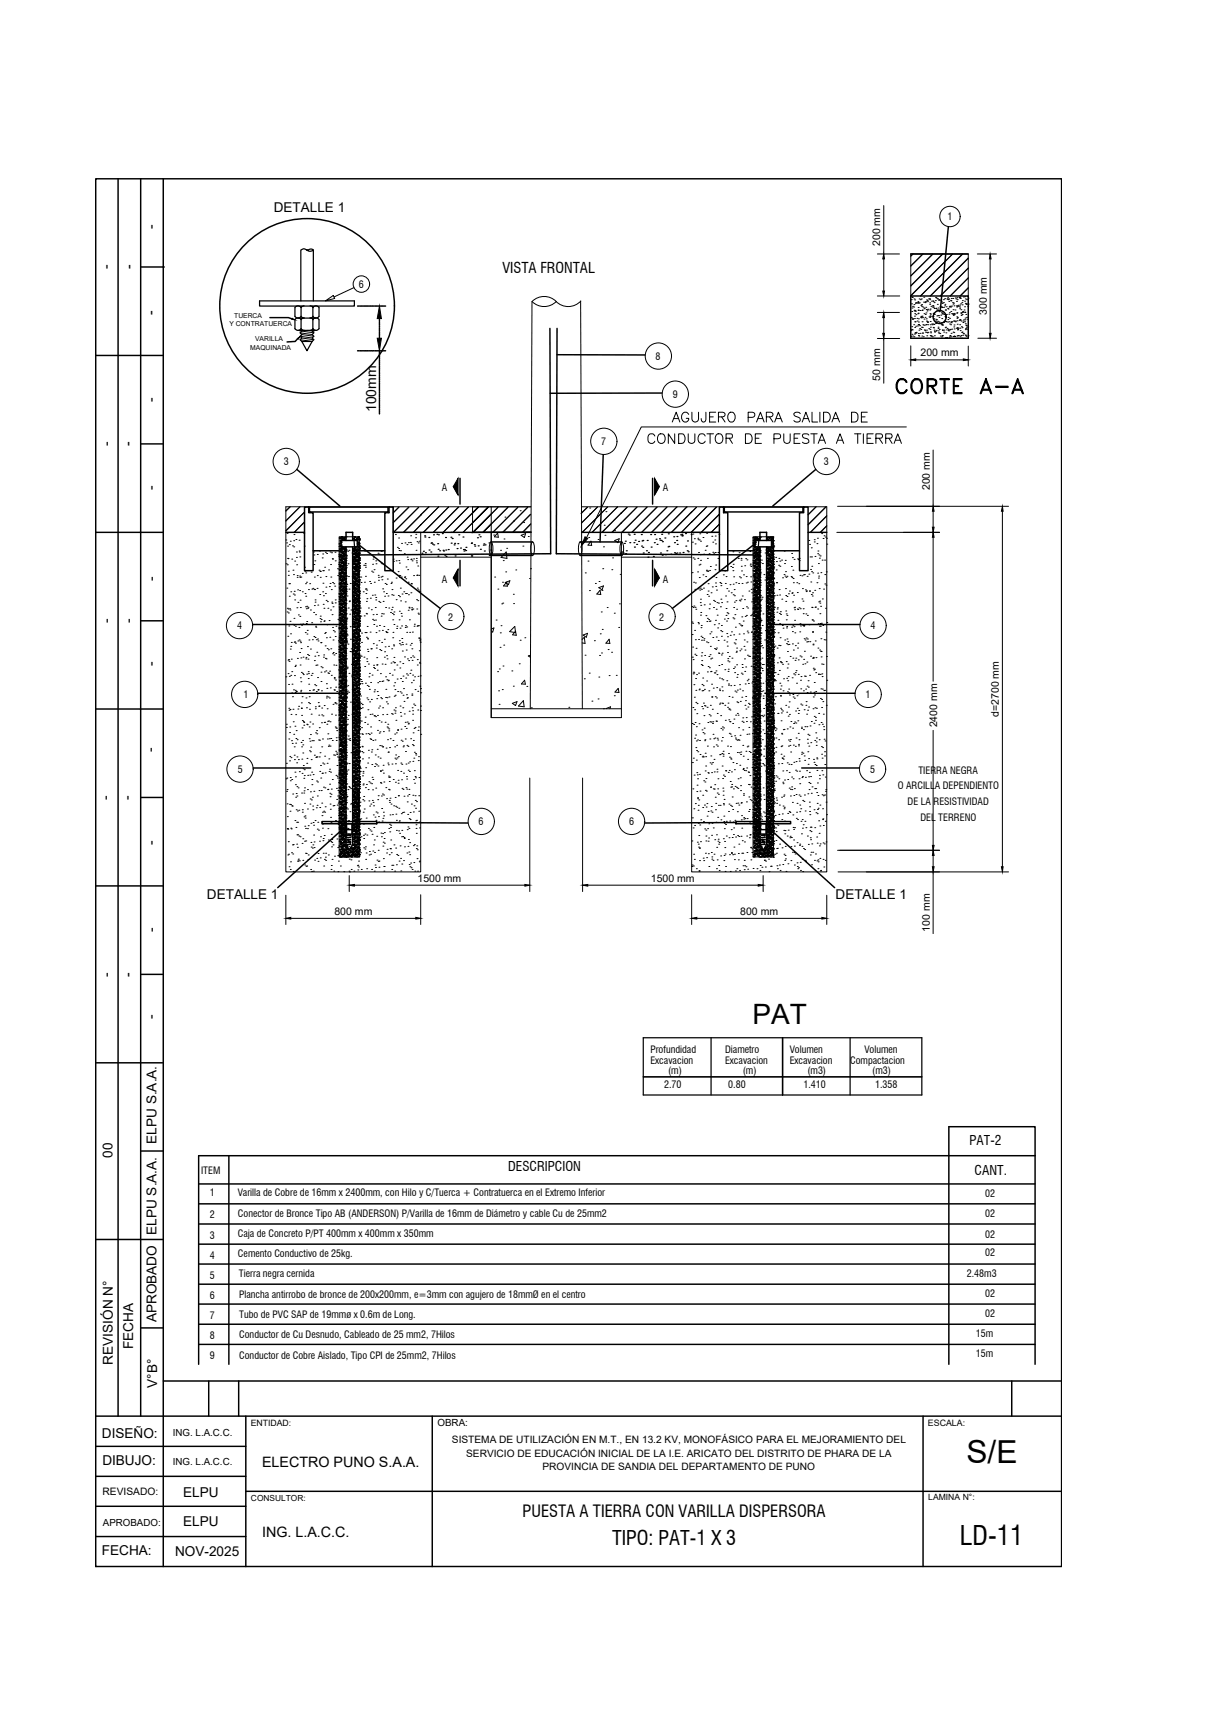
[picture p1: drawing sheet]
<svg xmlns="http://www.w3.org/2000/svg" width="210mm" height="297mm" viewBox="0 0 210 297" stroke-linecap="round" stroke-linejoin="round" font-family="sans-serif">
<defs><g id="words">
<text font-size="6.2" x="153.1" y="69.1">CORTE A-A</text>
<text font-size="5.5" x="166.6" y="252.1">S/E</text>
<text font-size="4.8" x="129.7" y="176.4">PAT</text>
<text font-size="4.6" x="165.4" y="266.1">LD-11</text>
<text font-size="3.4" x="105.5" y="266.2">TIPO: PAT-1 X 3</text>
<text font-size="2.9" x="90.1" y="261.4">PUESTA A TIERRA CON VARILLA DISPERSORA</text>
<g font-size="2.5">
<text x="86.6" y="47.1">VISTA FRONTAL</text>
<text x="45.2" y="252.7">ELECTRO PUNO S.A.A.</text>
<text x="45.2" y="264.8">ING. L.A.C.C.</text>
</g>
<text font-size="2.4" x="64.8" y="71" transform="rotate(-90 64.8 71)">100mm</text>
<g font-size="2.3">
<text x="26.8" y="39.4" transform="rotate(-90 26.8 39.4)">-</text>
<text x="47.2" y="36.5">DETALLE 1</text>
<text x="19" y="46.4" transform="rotate(-90 19 46.4)">-</text>
<text x="23" y="46.4" transform="rotate(-90 23 46.4)">-</text>
<text x="26.7" y="54.2" transform="rotate(-90 26.7 54.2)">-</text>
<text x="26.8" y="69.2" transform="rotate(-90 26.8 69.2)">-</text>
<text x="19.1" y="76.9" transform="rotate(-90 19.1 76.9)">-</text>
<text x="22.8" y="76.9" transform="rotate(-90 22.8 76.9)">-</text>
<text x="26.8" y="84.4" transform="rotate(-90 26.8 84.4)">-</text>
<text x="26.9" y="100" transform="rotate(-90 26.9 100)">-</text>
<text x="19.1" y="107.3" transform="rotate(-90 19.1 107.3)">-</text>
<text x="22.9" y="107.3" transform="rotate(-90 22.9 107.3)">-</text>
<text x="26.8" y="114.8" transform="rotate(-90 26.8 114.8)">-</text>
<text x="26.7" y="129.5" transform="rotate(-90 26.7 129.5)">-</text>
<text x="19" y="137.9" transform="rotate(-90 19 137.9)">-</text>
<text x="22.7" y="137.9" transform="rotate(-90 22.7 137.9)">-</text>
<text x="26.8" y="145.7" transform="rotate(-90 26.8 145.7)">-</text>
<text x="35.7" y="154.9">DETALLE 1</text>
<text x="144" y="154.9">DETALLE 1</text>
<text x="26.9" y="160.5" transform="rotate(-90 26.9 160.5)">-</text>
<text x="19.1" y="168.3" transform="rotate(-90 19.1 168.3)">-</text>
<text x="22.8" y="168.3" transform="rotate(-90 22.8 168.3)">-</text>
<text x="26.8" y="175.5" transform="rotate(-90 26.8 175.5)">-</text>
<text x="27" y="197" transform="rotate(-90 27 197)">ELPU S.A.A.</text>
<text x="167.1" y="197.3">PAT-2</text>
<text x="19.4" y="199.5" transform="rotate(-90 19.4 199.5)">00</text>
<text x="87.6" y="201.8">DESCRIPCION</text>
<text x="168" y="202.4">CANT.</text>
<text x="27" y="212.8" transform="rotate(-90 27 212.8)">ELPU S.A.A.</text>
<text x="27" y="227.8" transform="rotate(-90 27 227.8)">APROBADO</text>
<text x="23" y="232.5" transform="rotate(-90 23 232.5)">FECHA</text>
<text x="19.4" y="235.1" transform="rotate(-90 19.4 235.1)">REVISIÓN N°</text>
<text x="27.1" y="239.1" transform="rotate(-90 27.1 239.1)">V°B°</text>
<text x="17.6" y="247.7">DISEÑO:</text>
<text x="17.6" y="252.4">DIBUJO:</text>
<text x="31.6" y="257.9">ELPU</text>
<text x="31.6" y="263">ELPU</text>
<text x="17.6" y="268">FECHA:</text>
<text x="30.2" y="268">NOV-2025</text>
</g>
<g font-size="1.8">
<text x="151.7" y="42.4" transform="rotate(-90 151.7 42.4)">200 mm</text>
<text x="170.1" y="54.3" transform="rotate(-90 170.1 54.3)">300 mm</text>
<text x="151.7" y="65.6" transform="rotate(-90 151.7 65.6)">50 mm</text>
<text x="158.7" y="61.4">200 mm</text>
<text x="160.3" y="84.5" transform="rotate(-90 160.3 84.5)">200 mm</text>
<text x="161.5" y="125.3" transform="rotate(-90 161.5 125.3)">2400 mm</text>
<text x="172.2" y="123.5" transform="rotate(-90 172.2 123.5)">d=2700 mm</text>
<text x="72" y="152">1500 mm</text>
<text x="112.2" y="152">1500 mm</text>
<text x="57.6" y="157.7">800 mm</text>
<text x="127.6" y="157.7">800 mm</text>
<text x="160.3" y="160.5" transform="rotate(-90 160.3 160.5)">100 mm</text>
<text x="17.7" y="257.7">REVISADO:</text>
</g>
<g font-size="1.7">
<text x="163.3" y="38">1</text>
<text x="61.8" y="49.6">6</text>
<text x="113" y="62">8</text>
<text x="115.9" y="68.6">9</text>
<text x="103.6" y="76.7">7</text>
<text x="48.9" y="80.2">3</text>
<text x="142" y="80.2">3</text>
<text x="76.1" y="84.6">A</text>
<text x="114.2" y="84.6">A</text>
<text x="76.1" y="100.4">A</text>
<text x="114.2" y="100.4">A</text>
<text x="77.2" y="106.9">2</text>
<text x="113.6" y="106.9">2</text>
<text x="40.9" y="108.4">4</text>
<text x="150" y="108.4">4</text>
<text x="41.9" y="120.3">1</text>
<text x="149.2" y="120.3">1</text>
<text x="41" y="133.2">5</text>
<text x="149.9" y="133.2">5</text>
<text x="154.7" y="135.9">O ARCILLA DEPENDIENTO</text>
<text x="158.3" y="133.3">TIERRA NEGRA</text>
<text x="82.5" y="142.2">6</text>
<text x="108.4" y="142.2">6</text>
<text x="156.4" y="138.7">DE LA RESISTIVIDAD</text>
<text x="158.6" y="141.4">DEL TERRENO</text>
<text x="112.1" y="183.3">Excavacion</text>
<text x="112.1" y="181.4">Profundidad</text>
<text x="115.1" y="185.1">(m)</text>
<text x="125" y="183.3">Excavacion</text>
<text x="125" y="181.4">Diametro</text>
<text x="128" y="185.1">(m)</text>
<text x="136.1" y="183.3">Excavacion</text>
<text x="136.1" y="181.4">Volumen</text>
<text x="139.1" y="185.1">(m3)</text>
<text x="146.5" y="183.3">Compactacion</text>
<text x="149" y="181.4">Volumen</text>
<text x="150.3" y="185.1">(m3)</text>
<text x="114.5" y="187.4">2.70</text>
<text x="125.5" y="187.4">0.80</text>
<text x="138.5" y="187.4">1.410</text>
<text x="150.8" y="187.4">1.358</text>
<text x="34.7" y="202.3">ITEM</text>
<text x="36.2" y="209.9">2</text>
<text x="36.2" y="206.1">1</text>
<text x="41" y="206.1">Varilla de Cobre de 16mm x 2400mm, con Hilo y C/Tuerca + Contratuerca en el Extremo Inferior</text>
<text x="41" y="209.7">Conector de Bronce Tipo AB (ANDERSON) P/Varilla de 16mm de Diámetro y cable Cu de 25mm2</text>
<text x="169.8" y="209.7">02</text>
<text x="169.8" y="206.3">02</text>
<text x="36.2" y="213.4">3</text>
<text x="41" y="213.1">Caja de Concreto P/PT 400mm x 400mm x 350mm</text>
<text x="169.8" y="213.3">02</text>
<text x="36.2" y="220.3">5</text>
<text x="36.2" y="216.9">4</text>
<text x="41" y="216.5">Cemento Conductivo de 25kg.</text>
<text x="41.2" y="220.1">Tierra negra cernida</text>
<text x="166.6" y="220.1">2.48m3</text>
<text x="169.8" y="216.5">02</text>
<text x="36.2" y="227.2">7</text>
<text x="36.2" y="223.8">6</text>
<text x="41.2" y="227.1">Tubo de PVC SAP de 19mmø x 0.6m de Long.</text>
<text x="41.2" y="223.6">Plancha antirrobo de bronce de 200x200mm, e=3mm con agujero de 18mmØ en el centro</text>
<text x="169.8" y="226.9">02</text>
<text x="169.8" y="223.5">02</text>
<text x="36.2" y="230.7">8</text>
<text x="41.2" y="230.6">Conductor de Cu Desnudo, Cableado de 25 mm2, 7Hilos</text>
<text x="168.2" y="230.4">15m</text>
<text x="168.2" y="233.8">15m</text>
<text x="36.2" y="234.1">9</text>
<text x="41.2" y="234.1">Conductor de Cobre Aislado, Tipo CPI de 25mm2, 7Hilos</text>
<text x="75.4" y="245.6">OBRA:</text>
<text x="29.8" y="247.5">ING. L.A.C.C.</text>
<text x="77.9" y="248.7">SISTEMA DE UTILIZACIÓN EN M.T., EN 13.2 KV, MONOFÁSICO PARA EL MEJORAMIENTO DEL</text>
<text x="80.3" y="251.1">SERVICIO DE EDUCACIÓN INICIAL DE LA I.E. ARICATO DEL DISTRITO DE PHARA DE LA</text>
<text x="29.8" y="252.4">ING. L.A.C.C.</text>
<text x="93.5" y="253.2">PROVINCIA DE SANDIA DEL DEPARTAMENTO DE PUNO</text>
<text x="17.7" y="262.9">APROBADO:</text>
</g>
<g font-size="1.5">
<text x="43.2" y="245.6">ENTIDAD:</text>
<text x="159.9" y="245.6">ESCALA:</text>
<text x="160" y="258.5">LAMINA N°:</text>
</g>
<text font-size="1.4" x="43.3" y="258.7">CONSULTOR:</text>
<g font-size="1.2">
<text x="39.5" y="56.2">Y CONTRATUERCA</text>
<text x="40.4" y="54.7">TUERCA</text>
<text x="44" y="58.8">VARILLA</text>
<text x="43.1" y="60.3">MAQUINADA</text>
</g>
</g></defs>
<!-- layer: 0 -->
<g fill="none" stroke="#000" stroke-width=".25">
<path d="M16.5 30.8h166.5v239.1h-166.5zM20.3 30.8v213.2M24.2 30.8v213.2M28.1 30.8v207.1M163.4 39.1l-1.4 14.4M24.2 46h3.9M28.1 46h.1M46.5 54.7h3.2l.6 .2M51.3 58.4l-.4 .4-1.4 .1M94.8 56.6l.1 38.8-33.3 .2M96 56.6l-.1 38.8 34.3 .2M16.5 61.2h11.6"/>
<path d="M24.2 76.5h3.9M96 61.1l15.2 .1M104 78.3l-.6 15.1M114.1 67.7l-19.3 .1M16.5 91.7h11.6M51.2 80.9l7.4 6.3M52.5 87.4h.7v.9h.8v10h-1.5zM53.3 87.4h13.6v.8h-13.6zM58.4 94.2h.1M58.4 93.7h.1M58.4 95.8h.1M58.4 98.7h.1"/>
<path d="M58.4 97h.1M58.4 95.9h.1M58.4 95.5h.1M58.4 98.1h.1M58.5 95.5h.1M58.5 95.1h.1M58.5 94.6h.1M58.5 99.3h.1M58.5 97.6h.1M58.5 92.7h.1M58.5 98.2h.1M58.5 99.8h.1"/>
<path d="M58.5 98.9h.1M58.5 97.3h.1M58.5 96.8h.1M58.5 96.4h.1M58.5 96h.1M58.5 92.8h.1M58.5 95h.1M58.5 93.6h.1M58.5 99h.1M58.6 98.2h.1M58.6 97.7h.1M58.6 97.3h.1"/>
<path d="M58.6 99.9h.1M58.6 99.6h.1M58.6 96h.1M58.6 99.5h.1M58.6 99h.1M58.6 98.6h.1M58.6 94h.1M58.6 92.8h.1M58.6 94.1h.1M58.6 94.9h.1M58.6 93.2h.1M58.7 99.9h.1"/>
<path d="M58.7 96.4h.1M58.7 95.8h.1M58.7 94.6h.1M58.7 99.3h.1M58.7 97.6h.1M58.7 98.7h.1M58.7 96.5h.1M58.7 96.6h.1M58.7 95.7h.1M58.7 94.9h.1M58.7 93.2h.1M58.7 98.2h.1"/>
<path d="M58.7 95.6h.1M58.7 94.2h.1M58.7 93.3h.1M58.7 99.1h.1M58.7 98.3h.1M58.7 97.4h.1M58.7 93.5h.1M58.7 93h.1M58.7 92.6h.1M58.7 95.2h.1M58.7 93.4h.1M58.7 96.9h.1"/>
<path d="M58.7 97.9h.1M58.7 100h.1M58.8 93.1h2.8v1.1h-2.8zM58.8 94.8h.1M58.8 94.4h.1M58.8 93.9h.1M58.8 98.7h.1M58.8 98.8h.1M58.8 94.7h.1M58.8 96.2h.1M58.8 95.7h.1M58.8 95.3h.1"/>
<path d="M58.8 94.6h.1M58.8 92.8h.1M58.8 97h.1M58.8 92.5h.1M58.9 97.5h.1M58.9 97.1h.1M58.9 96.6h.1M58.9 96.3h.1M58.9 95.2h.1M58.9 98.1h.1M58.9 96.9h.1M58.9 92.5h.1"/>
<path d="M58.9 99.3h.1M58.9 96h.1M58.9 95.1h.1M58.9 94.3h.1M58.9 92.6h.1M58.9 98.8h.1M58.9 98.4h.1M58.9 97.9h.1M58.9 99.9h.1M58.9 98.7h.1M58.9 98.5h.1M58.9 96.2h.1"/>
<path d="M58.9 94.8h.1M58.9 96.8h.1M58.9 97.6h.1M59 99.7h.1M59 99.3h.1M59 95.7h.1M59 97.5h.1M59 93h.1M59 99.4h.1M59 98.5h.1M59 97.7h.1M59 97.6h.1"/>
<path d="M59 95.3h.1M59 92.8h.1M59 95.1h.1M59 93.1h.1M59 99.9h.1M59.1 94.6h.1M59.1 95.7h.1M59.1 98.7h.1M59.1 97.5h.1M59.1 96.9h.1M59.1 96.8h.1M59.1 95.4h.1"/>
<path d="M59.1 94.4h.1M59.1 94.5h.1M59.1 92.8h.1M59.1 95.9h.1M59.1 95.5h.1M59.1 95h.1M59.1 92.7h.1M59.1 99.3h.1M59.1 100h.1M59.1 99h.1M59.1 97.7h.1M59.1 97h.1"/>
<path d="M59.1 96.2h.1M59.1 95.3h.1M59.2 97.3h.1M59.2 96.8h.1M59.2 96.4h.1M59.2 96.3h.1M59.2 94.5h.1M59.2 98.1h.1M59.2 95.9h.1M59.2 97.1h.1M59.2 95.4h.1M59.2 98.7h.1"/>
<path d="M59.2 97.9h.1M59.2 98.6h.1M59.2 98.2h.1M59.2 97.7h.1M59.2 99.9h.1M59.2 92.7h.1M59.2 99.6h.1M59.3 99.9h.1M59.3 99.5h.1M59.3 99h.1M59.3 95.7h.1M59.3 92.7h.1"/>
<path d="M59.3 96h.1M59.3 95h.1M59.3 96.3h.1M59.3 94.5h.1M59.3 99.3h.1M59.3 98.1h.1M59.3 97.5h.1M59.3 99.6h.1M59.3 98.2h.1M59.3 97.3h.1M59.3 93h.1M59.3 92.6h.1"/>
<path d="M59.3 96.4h.1M59.3 95.5h.1M59.3 94.7h.1M59.4 94.8h.1M59.4 94.4h.1M59.4 95.1h.1M59.4 96.8h.1M59.4 98.7h.1M59.4 96.5h.1M59.4 97.2h.1M59.4 96.4h.1M59.4 94.7h.1"/>
<path d="M59.4 98.1h.1M59.4 96.2h.1M59.4 95.7h.1M59.4 95.3h.1M59.4 95.6h.1M59.4 99.8h.1M59.4 98.9h.1M59.5 97.5h.1M59.5 97.1h.1M59.5 96.6h.1M59.5 94.5h.1M59.5 92.7h.1"/>
<path d="M59.5 96.3h.1M59.5 98.8h.1M59.5 97.9h.1M59.5 96.5h.1M59.5 99.8h.1M59.5 98.4h.1M59.5 95.1h.1M59.5 98.6h.1M59.5 98h.1M59.5 96.8h.1M59.5 94.7h.1M59.5 99.7h.1"/>
<path d="M59.5 99.3h.1M59.5 97h.1M59.5 94.9h.1M59.6 95.7h.1M59.6 97.4h.1M59.6 92.5h.1M59.6 99.3h.1M59.6 96.6h.1M59.6 94.2v51.3l.6 1 .6-1v-51.3M59.6 99.2h.1M59.6 96.2h.1M59.6 94.8h.1"/>
<path d="M59.6 95.8h.1M59.6 93.1v-1.4h1.2v1.4M60.8 99.7h.1M60.8 99.2h.1M60.8 98.5h.1M60.8 96.5h.1M60.8 97.7h.1M60.8 96.8h.1M60.8 96h.1M60.8 95.5h.1M60.8 97.3h.1M60.8 98.7h.1"/>
<path d="M60.8 99.4h.1M60.9 92.8h.1M60.9 99h.1M60.9 95.6h.1M60.9 99.4h.1M60.9 94.6h.1M60.9 94.9h.1M60.9 93.1h.1M60.9 98.8h.1M60.9 97.9h.1M60.9 96.5h.1M60.9 95.9h.1"/>
<path d="M60.9 95.4h.1M60.9 95h.1M60.9 98.5h.1M60.9 97.3h.1M60.9 96.7h.1M60.9 94.7h.1M60.9 95.3h.1M60.9 94.5h.1M61 97.2h.1M61 96.8h.1M61 96.3h.1M61 92.5h.1"/>
<path d="M61 99h.1M61 99.3h.1M61 97h.1M61 97.1h.1M61 96.2h.1M61 95.4h.1M61 98.5h.1M61 98.1h.1M61 97.6h.1M61 94.3h.1M61 97.8h.1M61 96h.1"/>
<path d="M61 98.7h.1M61 97.9h.1M61 99.6h.1M61.1 99.9h.1M61.1 99.4h.1M61.1 99h.1M61.1 99.6h.1M61.1 98.5h.1M61.1 97.1h.1M61.1 96.2h.1M61.1 94.8h.1M61.1 98.8h.1"/>
<path d="M61.1 92.6h.1M61.1 95.4h.1M61.1 94.3h.1M61.1 93h.1M61.2 93h.1M61.2 99h.1M61.2 97.8h.1M61.2 97.2h.1M61.2 96h.1M61.2 97.6h.1M61.2 95.3h.1M61.2 95.2h.1"/>
<path d="M61.2 94.8h.1M61.2 94.3h.1M61.2 99.6h.1M61.2 94.4h.1M61.2 99.9h.1M61.2 96.4h.1M61.2 95.6h.1M61.2 94.7h.1M61.2 96.5h.1M61.2 96.1h.1M61.2 95.7h.1M61.2 98.4h.1"/>
<path d="M61.2 96.6h.1M61.2 96.7h.1M61.2 95.4h.1M61.2 98.1h.1M61.2 97.3h.1M61.3 97.9h.1M61.3 97.4h.1M61.3 97h.1M61.3 100h.1M61.3 99h.1M61.3 97.6h.1M61.3 98.2h.1"/>
<path d="M61.3 99.8h.1M61.3 99.2h.1M61.3 98.8h.1M61.3 98.3h.1M61.3 94.8h.1M61.3 93h.1M61.3 96h.1M61.3 95.9h.1M61.3 99.9h.1M61.4 99.7h.1M61.4 99.6h.1M61.4 98.4h.1"/>
<path d="M61.4 97.8h.1M61.4 96.6h.1M61.4 92.7h.1M61.4 98.2h.1M61.4 97.3h.1M61.4 96h.1M61.4 95h.1M61.4 94.9h.1M61.5 92.8h.1M61.5 95.4h.1M61.5 99h.1M61.5 97.2h.1"/>
<path d="M61.5 99.6h.1M61.5 98.2h.1M61.5 97.5h.1M61.5 96.6h.1M61.5 95.8h.1M61.5 94.6h.1M61.5 93h.1M61.5 96.5h.1M61.5 99.2h.1M61.5 98.3h.1M61.5 95.9h.1M61.5 95h.1"/>
<path d="M61.5 94.8h.1M61.5 98.7h.1M61.6 97.2h.1M61.6 96.8h.1M61.6 96.3h.1M61.6 99h.1M61.6 98.4h.1M61.6 95.6h.1M61.6 93.7l14.3 11.1M61.6 98.5h.1M61.6 98.1h.1M61.6 97.6h.1"/>
<path d="M61.6 94.2h.1M61.6 98.8h.1M61.6 97.9h.1M61.6 96.5h.1M61.6 93.4h.1M61.6 92.6h.1M61.7 99.4h.1M61.7 99h.1M61.7 99.6h.1M61.7 97.7h.1M61.7 96h.1M61.7 94.7h.1"/>
<path d="M61.7 96.8h.1M61.7 95.2h.1M61.7 94.3h.1M61.7 93.5h.1M61.7 99.9h.1M61.7 93.6h.1M61.7 99.3h.1M61.7 97h.1M61.7 98.5h.1M61.7 96.9h.1M61.8 93h.1M61.8 92.6h.1"/>
<path d="M61.8 95.4h.1M61.8 94.2h.1M61.8 97.1h.1M61.8 96h.1M61.8 93.8h.1M61.8 92.5h.1M61.8 94.8h.1M61.8 98.6h.1M61.8 99.4h.1M61.8 94.3h.1M61.8 93.9h.1M61.8 93.5h.1"/>
<path d="M61.8 99.5h.1M61.8 98.9h.1M61.8 97.7h.1M61.8 98.5h.1M61.8 96.2h.1M61.8 95.7h.1M61.8 95.2h.1M61.8 94.7h.1M61.8 92.9h.1M61.8 92.8h.1M61.9 97h.1M61.9 96.5h.1"/>
<path d="M61.9 96.1h.1M61.9 98.3h.1M61.9 97.6h.1M61.9 95.3h.1M61.9 95.4h.1M61.9 94.5h.1M61.9 93.7h.1M61.9 92.8h.1M61.9 97.9h.1M61.9 97.4h.1M61.9 94.4h.1M61.9 93h.1"/>
<path d="M61.9 99.9h.1M61.9 97.1h.1M61.9 96.2h.1M61.9 94.6h.1M67 87.4h.8v10.9h-1.5v-10h.7zM78.1 83.8l.8 1.4M78.9 98.1l-.8 1.5M79.3 82.4v4.5M79.3 96.5v4.5M84.6 95.7h7.2M84.6 93.4h7.2M100 95.7h7.1"/>
<path d="M100 93.4h7.1M112.5 82.4v4.5M112.5 96.5v4.5M112.8 98.1l.8 1.5M113.6 83.8l-.8 1.4M124 87.4h.7v.9h.7v10h-1.4zM124.8 87.4h13.6v.8h-13.6zM129.8 92.7h.1M129.8 93.5h.1M129.8 94h.1M129.8 93.1h.1M129.8 96.5h.1"/>
<path d="M129.8 95.3h.1M129.8 98.3h.1M129.8 97.1h.1M129.8 99.2h.1M129.8 96.9h.1M129.8 94.1h.1M129.8 93.2h.1M129.9 95.3h.1M129.9 94.9h.1M129.9 94.4h.1M129.9 98.9h.1M129.9 94.6h.1"/>
<path d="M129.9 93.7h.1M129.9 96.6h.1M129.9 95.7h.1M129.9 94.1h.1M129.9 96.2h.1M129.9 95.9h.1M129.9 97.7h.1M129.9 98.3h.1M129.9 97h.1M129.9 96h.1M129.9 97.4h.1M129.9 95.8h.1"/>
<path d="M129.9 99.2h.1M129.9 97.9h.1M129.9 97.5h.1M129.9 97.1h.1M129.9 99.5h.1M129.9 99.3h.1M129.9 92.9h.1M130 98.8h.1M130 98.4h.1M130 95.3h.1M130 94.1h.1M130 93.5h.1"/>
<path d="M130 97.5h.1M130 95.2h.1M130 99.7h.1M130 99.3h.1M130 95.9h.1M130 98.9h.1M130 97.7h.1M130 97.1h.1M130 99.8h.1M130 94.3h.1M130 92.9h.1M130 93.4h.1"/>
<path d="M130 92.6h.1M130.1 92.9h.1M130.1 99.5h.1M130.1 96.6h.1M130.1 95.2h.1M130.1 95.1h.1M130.1 94.3h.1M130.1 93.5h.1M130.1 93.1v1.1h2.9v-1.1h-2.8M130.1 94.2h.1M130.1 93.8h.1M130.1 93.3h.1"/>
<path d="M130.1 94.7h.1M130.1 98.3h.1M130.1 96.5h.1M130.1 99.9h.1M130.1 98.9h.1M130.1 97.5h.1M130.1 97.7h.1M130.1 96.8h.1M130.1 96h.1M130.1 93.7l-14.2 11.1M130.2 95.5h.1M130.2 95.1h.1"/>
<path d="M130.2 94.6h.1M130.2 95.7h.1M130.2 96.8h.1M130.2 99.4h.1M130.2 98.5h.1M130.2 96.4h.1M130.2 96h.1M130.2 95.9h.1M130.2 92.9h.1M130.2 92.6h.1M130.2 98.1h.1M130.2 98.2h.1"/>
<path d="M130.2 97.7h.1M130.2 97.3h.1M130.2 94.7h.1M130.2 99.5h.1M130.2 97.6h.1M130.2 96.5h.1M130.2 97.2h.1M130.2 95.8h.1M130.2 94.9h.1M130.3 99.5h.1M130.3 99.1h.1M130.3 98.6h.1"/>
<path d="M130.3 98.1h.1M130.3 94.5h.1M130.3 92.8h.1M130.3 100h.1M130.3 95.3h.1M130.3 97.1h.1M130.3 96.3h.1M130.3 96.2h.1M130.4 98.8h.1M130.4 98.6h.1M130.4 97.9h.1M130.4 97.1h.1"/>
<path d="M130.4 96.2h.1M130.4 98.7h.1M130.4 93.1h.1M130.4 92.6h.1M130.4 94.6h.1M130.4 92.9h.1M130.4 96.5h.1M130.4 95.4h.1M130.4 99.6h.1M130.5 94.9h.1M130.5 94.4h.1M130.5 95.2h.1"/>
<path d="M130.5 98.8h.1M130.5 98.2h.1M130.5 97.1h.1M130.5 98.7h.1M130.5 97.8h.1M130.5 96.4h.1M130.5 99.6h.1M130.5 96.2h.1M130.5 95.7h.1M130.5 95.3h.1M130.5 94.6h.1M130.5 93h.1"/>
<path d="M130.5 97.5h.1M130.5 96.6h.1M130.5 95.8h.1M130.5 97.6h.1M130.5 99.2h.1M130.5 96.9h.1M130.5 95.5h.1M130.5 94.7h.1M130.6 98.8h.1M130.6 98.4h.1M130.6 97.9h.1M130.6 99.4h.1"/>
<path d="M130.6 94.6h.1M130.6 97.3h.1M130.6 96.4h.1M130.6 95.6h.1M130.6 99.7h.1M130.6 99.3h.1M130.6 95.2h.1M130.6 97h.1M130.6 98.3h.1M130.6 96h.1M130.6 98.1h.1M130.6 99.8h.1"/>
<path d="M130.6 99h.1M130.7 95.8h.1M130.7 99.4h.1M130.7 98.8h.1M130.7 97.6h.1M130.7 92.9h.1M130.7 99.3h.1M130.7 99h.1M130.7 94.6h.1M130.7 92.8h.1M130.7 97.5h.1M130.7 95.2h.1"/>
<path d="M130.8 94.6h.1M130.8 98.2h.1M130.8 96.4h.1M130.8 92.9h.1M130.8 99.8h.1M130.8 94.3h.1M130.8 94.9h.1M130.8 96h.1M130.8 95.5h.1M130.8 95.1h.1M130.8 100h.1M130.8 97.5h.1"/>
<path d="M130.8 96.6h.1M130.8 95.2h.1M130.8 95.8h.1M130.8 97.3h.1M130.8 96.8h.1M130.8 92.8h.1M130.8 97.6h.1M130.8 99.9h.1M130.8 98.9h.1M130.8 98.3h.1M130.8 99.2h.1M130.9 98.6h.1"/>
<path d="M130.9 98.2h.1M130.9 97.7h.1M130.9 100h.1M130.9 99.4h.1M130.9 96.4h.1M130.9 95.7h.1M130.9 98.4h.1M130.9 99.9h.1M130.9 99.5h.1M130.9 99h.1M130.9 95.2h.1M130.9 92.6h.1"/>
<path d="M130.9 98.1h.1M131 94.2v51.3l.6 1 .5-1v-51.3M131 98.7h.1M131 97h.1M131 95.8h.1M131 94.9h.1M131 92.6h.1M131 93.1v-1.4h1.1v1.4M132.1 99.5h.1M132.1 99.2h.1M132.1 98h.1M132.1 95.2h.1"/>
<path d="M132.1 92.8h.1M132.2 99.9h.1M132.2 99.8h.1M132.2 97.5h.1M132.2 94.5h.1M132.2 92.9h.1M132.2 92.6h.1M132.2 95h.1M132.2 98.6h.1M132.2 96.8h.1M132.2 94.3h.1M132.2 97.1h.1"/>
<path d="M132.2 96.2h.1M132.2 95.4h.1M132.2 94.6h.1M132.2 93h.1M132.2 98.9h.1M132.2 96.6h.1M132.2 95.2h.1M132.2 98.7h.1M132.2 97.9h.1M132.2 96.3h.1M132.2 99.6h.1M132.3 94.8h.1"/>
<path d="M132.3 94.4h.1M132.3 95h.1M132.3 96.2h.1M132.3 99.9h.1M132.3 97.9h.1M132.3 99.6h.1M132.3 95.7h.1M132.3 95.3h.1M132.3 99.8h.1M132.3 98.6h.1M132.3 98h.1M132.3 96.8h.1"/>
<path d="M132.3 98.1h.1M132.4 97.5h.1M132.4 97.1h.1M132.4 96.6h.1M132.4 92.6h.1M132.4 93h.1M132.4 98.8h.1M132.4 98.4h.1M132.4 97.9h.1M132.4 95.6h.1M132.4 99.2h.1M132.4 97.4h.1"/>
<path d="M132.4 97.2h.1M132.4 95.8h.1M132.4 94.9h.1M132.4 94.7h.1M132.4 99.7h.1M132.4 99.3h.1M132.4 99.5h.1M132.4 98.1h.1M132.4 97.3h.1M132.4 96.4h.1M132.5 95.6h.1M132.5 95h.1"/>
<path d="M132.5 96.8h.1M132.5 96.3h.1M132.5 99h.1M132.5 97.3h.1M132.5 99.9h.1M132.5 92.8h.1M132.5 99.2h.1M132.5 98.6h.1M132.5 97.4h.1M132.6 94.6h.1M132.6 94.4h.1M132.6 92.6h.1"/>
<path d="M132.6 96.4h.1M132.6 95.4h.1M132.6 95.9h.1M132.6 95.5h.1M132.6 95h.1M132.6 99.7h.1M132.6 97.9h.1M132.6 96.2h.1M132.6 98.7h.1M132.6 97.8h.1M132.6 94.9h.1M132.7 97.3h.1"/>
<path d="M132.7 96.8h.1M132.7 96.4h.1M132.7 94.6h.1M132.7 96.6h.1M132.7 95.8h.1M132.7 95h.1M132.7 98.6h.1M132.7 98.2h.1M132.7 97.7h.1M132.7 95.6h.1M132.7 94.3h.1M132.7 92.6h.1"/>
<path d="M132.7 97.4h.1M132.7 96.2h.1M132.7 99.2h.1M132.7 96.9h.1M132.7 98.3h.1M132.7 97.5h.1M132.7 96.7h.1M132.7 99.9h.1M132.7 99.5h.1M132.7 99h.1M132.7 99.7h.1M132.7 99.1h.1"/>
<path d="M132.7 97.9h.1M132.7 96h.1M132.7 98.4h.1M132.8 92.6h.1M132.8 94.9h.1M132.8 99.3h.1M132.8 98.3h.1M132.8 97h.1M132.8 93h.1M132.8 98.5h.1M132.8 96.7h.1M132.8 92.9h.1"/>
<path d="M132.8 95.2h.1M132.9 95.3h.1M132.9 94.8h.1M132.9 94.4h.1M132.9 94.3h.1M132.9 92.6h.1M132.9 97.5h.1M132.9 96h.1M132.9 95.2h.1M132.9 92.7h.1M132.9 96.6h.1M132.9 96.2h.1"/>
<path d="M132.9 95.7h.1M132.9 94.9h.1M132.9 97.9h.1M132.9 96.7h.1M132.9 96.1h.1M132.9 92.9h.1M132.9 99.8h.1M132.9 97.7h.1M132.9 96.8h.1M133 97.9h.1M133 97.5h.1M133 97.1h.1"/>
<path d="M133 99.7h.1M133 98.5h.1M133 98.9h.1M133 96.6h.1M133 95.2h.1M133 99.4h.1M133 98.6h.1M133 97.7h.1M133 99.3h.1M133 98.8h.1M133 98.4h.1M133 95.5h.1"/>
<path d="M133 93.7h.1M133 93.4h.1M133 99.9h.1M133 99.5h.1M133 99.1h.1M133 97.3h.1M133 98.1h.1M133 95.7h.1M133.1 93.1h.1M133.1 93.5h.1M133.1 92.6h.1M133.1 94.9h.1"/>
<path d="M133.1 95.4h.1M133.1 94.5h.1M133.1 93.7h.1M133.1 92.8h.1M133.1 93.2h.1M133.1 95.5h.1M133.1 98.5h.1M133.1 96.7h.1M133.1 97.2h.1M133.1 95.8h.1M133.1 97.1h.1M133.1 96.2h.1"/>
<path d="M133.2 94.6h.1M133.2 94.1h.1M133.2 93.7h.1M133.2 92.5h.1M133.2 99.1h.1M133.2 97.3h.1M133.2 94h.1M133.2 99.5h.1M133.2 98.1h.1M133.2 99.6h.1M133.2 98.8h.1M133.2 97.9h.1"/>
<path d="M133.2 97.1h.1M133.2 95.9h.1M133.2 95.5h.1M133.2 95h.1M133.2 94.3h.1M133.2 96.1h.1M133.2 96.3h.1M133.3 97.3h.1M133.3 96.8h.1M133.3 96.4h.1M133.3 99.6h.1M133.3 97.9h.1"/>
<path d="M133.3 93.2h.1M133.3 98.6h.1M133.3 97.7h.1M133.3 94.1h.1M138.5 87.4h.8v10.9h-1.5v-10h.7zM140.6 80.9l-7.4 6.3M24.2 107h3.9M43.5 107.6h15.2M44.4 119.5h15.5M58.4 102.8h.1M58.4 112.3h.1M58.4 111.9h.1"/>
<path d="M58.4 108.3h.1M58.4 119.6h.1M58.4 118.4h.1M58.4 116.7h.1M58.4 103.7h.1M58.4 102.3h.1M58.4 119.2h.1M58.4 117.9h.1M58.4 111.4h.1M58.4 110.6h.1M58.4 108.1h.1M58.5 104.1h.1"/>
<path d="M58.5 103.7h.1M58.5 103.2h.1M58.5 113.7h.1M58.5 113.2h.1M58.5 112.8h.1M58.5 102.3h.1M58.5 101.2h.1M58.5 100.6h.1M58.5 111.9h.1M58.5 110.1h.1M58.5 106.9h.1M58.5 106h.1"/>
<path d="M58.5 104.6h.1M58.5 113.8h.1M58.5 108.3h.1M58.5 111.4h.1M58.5 109.8h.1M58.5 113.1h.1M58.5 112.3h.1M58.5 105.5h.1M58.5 105h.1M58.5 115h.1M58.5 114.6h.1M58.5 114.1h.1"/>
<path d="M58.5 107.7h.1M58.5 105.9h.1M58.5 104.7h.1M58.5 102.9h.1M58.5 117.2h.1M58.5 115.5h.1M58.5 102.8h.1M58.5 100.5h.1M58.5 118.4h.1M58.5 116.1h.1M58.5 110.6h.1M58.5 109.2h.1"/>
<path d="M58.5 101.5h.1M58.5 100.7h.1M58.5 114.9h.1M58.5 114h.1M58.5 111.5h.1M58.6 106.8h.1M58.6 106.4h.1M58.6 105.9h.1M58.6 115.9h.1M58.6 115.5h.1M58.6 109.5h.1M58.6 108.3h.1"/>
<path d="M58.6 106.5h.1M58.6 119h.1M58.6 111.3h.1M58.6 110.1h.1M58.6 107.4h.1M58.6 105.1h.1M58.6 115.2h.1M58.6 113.8h.1M58.6 112.9h.1M58.6 111.5h.1M58.6 104.9h.1M58.6 104h.1"/>
<path d="M58.6 103.2h.1M58.6 102.3h.1M58.6 117.4h.1M58.6 116.6h.1M58.6 115.7h.1M58.6 114.9h.1M58.6 108.1h.1M58.6 107.7h.1M58.6 107.3h.1M58.6 117.2h.1M58.6 116.8h.1M58.6 116.4h.1"/>
<path d="M58.6 105.3h.1M58.6 103.5h.1M58.6 101.7h.1M58.6 114.8h.1M58.6 113.7h.1M58.6 113.1h.1M58.6 111.9h.1M58.6 102.9h.1M58.6 101.9h.1M58.6 100.6h.1M58.6 118.4h.1M58.6 117.5h.1"/>
<path d="M58.6 116.1h.1M58.6 109.7h.1M58.6 106.6h.1M58.6 105.7h.1M58.6 120h.1M58.6 119.1h.1M58.6 118.3h.1M58.7 109h.1M58.7 108.6h.1M58.7 100.8h.1M58.7 100.4h.1M58.7 118.6h.1"/>
<path d="M58.7 118.1h.1M58.7 117.7h.1M58.7 109.5h.1M58.7 108.9h.1M58.7 107.1h.1M58.7 118.4h.1M58.7 117.2h.1M58.7 116.6h.1M58.7 115.4h.1M58.7 106.5h.1M58.7 105.2h.1M58.7 104.3h.1"/>
<path d="M58.7 119.8h.1M58.7 114.3h.1M58.7 112h.1M58.7 109.1h.1M58.7 108.3h.1M58.7 107.5h.1M58.7 105.8h.1M58.7 118.3h.1M58.7 102.1h.1M58.7 101.7h.1M58.7 101.3h.1M58.7 119.9h.1"/>
<path d="M58.7 119.5h.1M58.7 119h.1M58.7 110.8h.1M58.7 110.3h.1M58.7 109.9h.1M58.7 102.9h.1M58.7 101.1h.1M58.7 114.2h.1M58.7 112.5h.1M58.7 110.6h.1M58.7 116.7h.1M58.7 111.2h.1"/>
<path d="M58.7 109.8h.1M58.7 110h.1M58.7 109.2h.1M58.7 111.7h.1M58.7 103.5h.1M58.7 103h.1M58.7 102.6h.1M58.7 112.1h.1M58.7 105.3h.1M58.7 104.7h.1M58.7 117.8h.1M58.7 116h.1"/>
<path d="M58.7 105.7h.1M58.7 103.4h.1M58.7 118.9h.1M58.7 110.9h.1M58.7 113.4h.1M58.8 104.4h.1M58.8 103.9h.1M58.8 113.5h.1M58.8 113h.1M58.8 112.6h.1M58.8 108.9h.1M58.8 108.3h.1"/>
<path d="M58.8 107.1h.1M58.8 100.5h.1M58.8 119.6h.1M58.8 111.8h.1M58.8 110.1h.1M58.8 108h.1M58.8 102.5h.1M58.8 101.1h.1M58.8 100.2h.1M58.8 118.1h.1M58.8 116.7h.1M58.8 115.8h.1"/>
<path d="M58.8 114.4h.1M58.8 110.3h.1M58.8 101.7h.1M58.8 100h.1M58.8 115.9h.1M58.8 115.1h.1M58.8 114.3h.1M58.8 105.7h.1M58.8 105.3h.1M58.8 104.8h.1M58.8 114.8h.1M58.8 113.9h.1"/>
<path d="M58.8 105.9h.1M58.8 104.1h.1M58.8 102.3h.1M58.8 115.4h.1M58.8 114.2h.1M58.8 113.6h.1M58.8 112.4h.1M58.8 110.6h.1M58.8 103.4h.1M58.8 119h.1M58.8 105.1h.1M58.8 104.3h.1"/>
<path d="M58.8 118.5h.1M58.8 117.6h.1M58.8 116.8h.1M58.8 116h.1M58.9 107h.1M58.9 106.6h.1M58.9 106.2h.1M58.9 115.7h.1M58.9 115.2h.1M58.9 109.5h.1M58.9 107.7h.1M58.9 119h.1"/>
<path d="M58.9 117.8h.1M58.9 117.2h.1M58.9 116h.1M58.9 108.1h.1M58.9 107.1h.1M58.9 101.6h.1M58.9 114.9h.1M58.9 109.4h.1M58.9 108.5h.1M58.9 107.6h.1M58.9 106.8h.1M58.9 105.1h.1"/>
<path d="M58.9 119.3h.1M58.9 117.7h.1M58.9 108.4h.1M58.9 107.9h.1M58.9 107.5h.1M58.9 117h.1M58.9 116.6h.1M58.9 116.1h.1M58.9 103.5h.1M58.9 101.7h.1M58.9 100.5h.1M58.9 119.6h.1"/>
<path d="M58.9 114.8h.1M58.9 113h.1M58.9 111.2h.1M58.9 104h.1M58.9 114h.1M58.9 112.7h.1M58.9 111.7h.1M58.9 110.3h.1M58.9 110.2h.1M58.9 109.3h.1M58.9 119.4h.1M59 108.8h.1"/>
<path d="M59 100.1h.1M59 118.3h.1M59 117.9h.1M59 117.5h.1M59 109.7h.1M59 109.2h.1M59 107h.1M59 105.9h.1M59 105.3h.1M59 104.1h.1M59 102.3h.1M59 118.4h.1"/>
<path d="M59 116.6h.1M59 106.3h.1M59 100.8h.1M59 116.4h.1M59 115h.1M59 108.6h.1M59 111.1h.1M59 110.2h.1M59 100.2h.1M59 112.8h.1M59 111.9h.1M59 101.5h.1"/>
<path d="M59 101h.1M59 100.6h.1M59 119.7h.1M59 119.2h.1M59 118.8h.1M59 111h.1M59 110.6h.1M59 110.1h.1M59 109.4h.1M59 107.6h.1M59 101.1h.1M59 112.4h.1"/>
<path d="M59 105.4h.1M59 104h.1M59 103.1h.1M59 101.7h.1M59 119.6h.1M59 118.6h.1M59 117.3h.1M59 113.2h.1M59 110.9h.1M59 102.8h.1M59 101.9h.1M59 115.3h.1"/>
<path d="M59 114.5h.1M59 113.6h.1M59 111.5h.1M59 106.5h.1M59 104.7h.1M59 102.9h.1M59 116h.1M59 114.8h.1M59 114.2h.1M59 113h.1M59 111.2h.1M59 107.7h.1"/>
<path d="M59 115.5h.1M59 104.5h.1M59 103.6h.1M59 117h.1M59 116.1h.1M59 113.7h.1M59.1 103.7h.1M59.1 103.2h.1M59.1 113.7h.1M59.1 113.2h.1M59.1 112.8h.1M59.1 108.2h.1"/>
<path d="M59.1 119.6h.1M59.1 118.3h.1M59.1 117.8h.1M59.1 116.6h.1M59.1 110h.1M59.1 104.5h.1M59.1 102.2h.1M59.1 112.3h.1M59.1 110.9h.1M59.1 107h.1M59.1 106.2h.1M59.1 105.3h.1"/>
<path d="M59.1 118.7h.1M59.1 117h.1M59.1 105h.1M59.1 104.6h.1M59.1 104.1h.1M59.1 115h.1M59.1 114.6h.1M59.1 114.1h.1M59.1 104h.1M59.1 102.3h.1M59.1 101.1h.1M59.1 100.5h.1"/>
<path d="M59.1 113.6h.1M59.1 111.8h.1M59.1 106.8h.1M59.1 101.4h.1M59.1 115.6h.1M59.1 113.3h.1M59.1 109.5h.1M59.1 108.7h.1M59.1 107.9h.1M59.2 106.4h.1M59.2 105.9h.1M59.2 105.5h.1"/>
<path d="M59.2 116.4h.1M59.2 115.9h.1M59.2 115.5h.1M59.2 107.6h.1M59.2 105.8h.1M59.2 104.6h.1M59.2 102.9h.1M59.2 118.9h.1M59.2 117.2h.1M59.2 115.4h.1M59.2 103.7h.1M59.2 102.3h.1"/>
<path d="M59.2 119.2h.1M59.2 117.9h.1M59.2 111.4h.1M59.2 109.2h.1M59.2 111.2h.1M59.2 110.4h.1M59.2 109.6h.1M59.2 107.9h.1M59.2 107.7h.1M59.2 107.3h.1M59.2 106.8h.1M59.2 117.7h.1"/>
<path d="M59.2 116.8h.1M59.2 109.4h.1M59.2 108.2h.1M59.2 101.7h.1M59.2 113h.1M59.2 110h.1M59.2 108.3h.1M59.2 106.9h.1M59.2 106h.1M59.2 100.5h.1M59.2 116.1h.1M59.2 113.8h.1"/>
<path d="M59.2 111.3h.1M59.2 101.3h.1M59.2 100.4h.1M59.2 112.1h.1M59.3 108.1h.1M59.3 119h.1M59.3 118.6h.1M59.3 118.1h.1M59.3 109h.1M59.3 108.6h.1M59.3 105.2h.1M59.3 103.4h.1"/>
<path d="M59.3 116.6h.1M59.3 115.3h.1M59.3 114.8h.1M59.3 113.6h.1M59.3 111.8h.1M59.3 102.8h.1M59.3 118.4h.1M59.3 110.6h.1M59.3 109.2h.1M59.3 103.8h.1M59.3 103h.1M59.3 102.1h.1"/>
<path d="M59.3 100.4h.1M59.3 116.4h.1M59.3 115.5h.1M59.3 114.7h.1M59.3 113h.1M59.3 101.2h.1M59.3 100.8h.1M59.3 119.9h.1M59.3 119.5h.1M59.3 110.3h.1M59.3 109.9h.1M59.3 109.5h.1"/>
<path d="M59.3 108.8h.1M59.3 107h.1M59.3 118.9h.1M59.3 118.3h.1M59.3 117.2h.1M59.3 107.4h.1M59.3 105.1h.1M59.3 115.2h.1M59.3 113.8h.1M59.3 112.9h.1M59.3 111.5h.1M59.3 105.5h.1"/>
<path d="M59.3 104.7h.1M59.3 103.9h.1M59.3 102.6h.1M59.3 101.7h.1M59.3 111.7h.1M59.3 111.2h.1M59.3 110.8h.1M59.3 104.6h.1M59.3 101.6h.1M59.3 101h.1M59.3 114.2h.1M59.3 112.4h.1"/>
<path d="M59.3 104.3h.1M59.3 102.9h.1M59.3 101.9h.1M59.3 100.6h.1M59.3 117.5h.1M59.3 116.1h.1M59.3 109.7h.1M59.3 108.9h.1M59.3 107.2h.1M59.3 106.4h.1M59.3 105.6h.1M59.3 119.7h.1"/>
<path d="M59.4 103.4h.1M59.4 103h.1M59.4 113h.1M59.4 112.6h.1M59.4 112.1h.1M59.4 108.2h.1M59.4 107h.1M59.4 106.4h.1M59.4 105.2h.1M59.4 119.5h.1M59.4 117.7h.1M59.4 115.9h.1"/>
<path d="M59.4 106.5h.1M59.4 119.8h.1M59.4 114.3h.1M59.4 112h.1M59.4 110.6h.1M59.4 109.8h.1M59.4 109h.1M59.4 107.3h.1M59.4 104.8h.1M59.4 104.3h.1M59.4 103.9h.1M59.4 113.9h.1"/>
<path d="M59.4 113.4h.1M59.4 108.8h.1M59.4 102.2h.1M59.4 100.4h.1M59.4 113.6h.1M59.4 111.7h.1M59.4 110h.1M59.4 107.5h.1M59.4 101.1h.1M59.4 116.7h.1M59.4 111.2h.1M59.4 108.9h.1"/>
<path d="M59.4 111.5h.1M59.4 100.7h.1M59.4 113.2h.1M59.4 112.3h.1M59.5 106.1h.1M59.5 105.7h.1M59.5 105.2h.1M59.5 115.7h.1M59.5 115.2h.1M59.5 114.8h.1M59.5 105.8h.1M59.5 104h.1"/>
<path d="M59.5 117.1h.1M59.5 115.9h.1M59.5 115.3h.1M59.5 114.2h.1M59.5 112.3h.1M59.5 118.9h.1M59.5 113.5h.1M59.5 112.1h.1M59.5 103.2h.1M59.5 102.3h.1M59.5 101.5h.1M59.5 114.9h.1"/>
<path d="M59.5 114h.1M59.5 112.4h.1M59.5 107.5h.1M59.5 107h.1M59.5 106.6h.1M59.5 117h.1M59.5 116.6h.1M59.5 116.1h.1M59.5 109.4h.1M59.5 107.6h.1M59.5 119.5h.1M59.5 117.7h.1"/>
<path d="M59.5 111.2h.1M59.5 108h.1M59.5 102.5h.1M59.5 101.1h.1M59.5 100.2h.1M59.5 118.1h.1M59.5 116.7h.1M59.5 115.8h.1M59.5 114.4h.1M59.5 110.3h.1M59.5 104.9h.1M59.5 117.4h.1"/>
<path d="M59.5 114.1h.1M59.5 107.9h.1M59.5 100.1h.1M59.5 118.3h.1M59.5 117.9h.1M59.5 117.5h.1M59.5 108.8h.1M59.5 108.4h.1M59.5 103.4h.1M59.5 102.2h.1M59.5 101.6h.1M59.5 100.4h.1"/>
<path d="M59.5 114.7h.1M59.5 112.9h.1M59.5 104.8h.1M59.5 119h.1M59.5 112.6h.1M59.5 107.4h.1M59.5 119.1h.1M59.6 101.5h.1M59.6 101h.1M59.6 100.6h.1M59.6 119.2h.1M59.6 118.8h.1"/>
<path d="M59.6 110.1h.1M59.6 109.7h.1M59.6 109.2h.1M59.6 108.7h.1M59.6 107.6h.1M59.6 107h.1M59.6 105.8h.1M59.6 104h.1M59.6 118.3h.1M59.6 116.5h.1M59.6 108.1h.1M59.6 107.1h.1"/>
<path d="M59.6 101.6h.1M59.6 117.2h.1M59.6 114.9h.1M59.6 109.4h.1M59.6 110h.1M59.6 108.3h.1M59.6 106.6h.1M59.6 101.9h.1M59.6 119.7h.1M59.6 110.6h.1M59.6 109.3h.1M59.6 111.7h.1"/>
<path d="M59.6 110.3h.1M60.8 100.1h.1M60.8 118.8h.1M60.8 118.3h.1M60.8 117.9h.1M60.8 110.1h.1M60.8 109.7h.1M60.8 109.2h.1M60.8 103.2h.1M60.8 102.1h.1M60.8 101.5h.1M60.8 100.3h.1"/>
<path d="M60.8 114.6h.1M60.8 112.8h.1M60.8 111h.1M60.8 104.3h.1M60.8 102.9h.1M60.8 101.9h.1M60.8 100.6h.1M60.8 119.8h.1M60.8 118.4h.1M60.8 117.5h.1M60.8 116.1h.1M60.8 112h.1"/>
<path d="M60.8 111.1h.1M60.8 110.2h.1M60.8 109.4h.1M60.8 108.6h.1M60.8 101h.1M60.8 119.7h.1M60.8 119.2h.1M60.8 111.4h.1M60.8 110.6h.1M60.8 106.8h.1M60.8 105.6h.1M60.8 105h.1"/>
<path d="M60.8 103.8h.1M60.8 118.1h.1M60.8 116.4h.1M60.8 106.5h.1M60.8 105.2h.1M60.8 114.3h.1M60.8 111.9h.1M60.8 110.3h.1M60.8 101.1h.1M60.8 100.2h.1M60.8 113.6h.1M60.9 102.8h.1"/>
<path d="M60.9 102.3h.1M60.9 101.9h.1M60.9 112.3h.1M60.9 111.9h.1M60.9 109.2h.1M60.9 107.4h.1M60.9 100.8h.1M60.9 119.9h.1M60.9 112.2h.1M60.9 111h.1M60.9 110.4h.1M60.9 108.9h.1"/>
<path d="M60.9 107.5h.1M60.9 103.4h.1M60.9 101.1h.1M60.9 118.9h.1M60.9 116.7h.1M60.9 111.2h.1M60.9 109.8h.1M60.9 112h.1M60.9 115.3h.1M60.9 114.5h.1M60.9 113.7h.1M60.9 104.1h.1"/>
<path d="M60.9 103.7h.1M60.9 103.2h.1M60.9 113.2h.1M60.9 112.8h.1M60.9 106.2h.1M60.9 104.4h.1M60.9 102.6h.1M60.9 117.5h.1M60.9 115.7h.1M60.9 113.9h.1M60.9 105.7h.1M60.9 100.2h.1"/>
<path d="M60.9 114.4h.1M60.9 113.5h.1M60.9 112.1h.1M60.9 105.4h.1M60.9 104.5h.1M60.9 103.6h.1M60.9 117.9h.1M60.9 117h.1M60.9 116.2h.1M60.9 105h.1M60.9 115h.1M60.9 114.1h.1"/>
<path d="M60.9 108h.1M60.9 119.3h.1M60.9 118.1h.1M60.9 116.3h.1M60.9 102.5h.1M60.9 115.8h.1M60.9 110.3h.1M60.9 107.9h.1M60.9 107h.1M60.9 119.6h.1M60.9 118.7h.1M60.9 117.1h.1"/>
<path d="M61 106.8h.1M61 106.3h.1M61 105.9h.1M61 116.3h.1M61 115.9h.1M61 115.4h.1M61 103.8h.1M61 102.6h.1M61 102h.1M61 100.8h.1M61 115.1h.1M61 113.4h.1"/>
<path d="M61 111.6h.1M61 107.1h.1M61 105.7h.1M61 104.8h.1M61 103.4h.1M61 119h.1M61 112.6h.1M61 109.6h.1M61 108.7h.1M61 107.9h.1M61 106.2h.1M61 118.8h.1"/>
<path d="M61 117.7h.1M61 117.2h.1M61 116.8h.1M61 108.1h.1M61 107.6h.1M61 107.2h.1M61 107.4h.1M61 105.6h.1M61 104.4h.1M61 118.7h.1M61 116.9h.1M61 109.2h.1"/>
<path d="M61 109.4h.1M61 101.6h.1M61 114.9h.1M61 112.1h.1M61 111.3h.1M61 110.4h.1M61.1 119h.1M61.1 118.6h.1M61.1 118.1h.1M61.1 109.4h.1M61.1 109h.1M61.1 108.5h.1"/>
<path d="M61.1 108h.1M61.1 101.4h.1M61.1 112.7h.1M61.1 111.5h.1M61.1 110.9h.1M61.1 109.8h.1M61.1 106.2h.1M61.1 104h.1M61.1 119.5h.1M61.1 114h.1M61.1 111.7h.1M61.1 110.3h.1"/>
<path d="M61.1 113h.1M61.1 111.3h.1M61.1 102.1h.1M61.1 101.3h.1M61.1 100.4h.1M61.1 114.7h.1M61.1 113.9h.1M61.1 101.2h.1M61.1 100.8h.1M61.1 100.3h.1M61.1 119.9h.1M61.1 110.8h.1"/>
<path d="M61.1 109.9h.1M61.1 106.8h.1M61.1 105h.1M61.1 103.2h.1M61.1 116.3h.1M61.1 115.1h.1M61.1 114.5h.1M61.1 113.3h.1M61.1 108.6h.1M61.1 101.7h.1M61.1 117.3h.1M61.1 116.4h.1"/>
<path d="M61.1 115h.1M61.1 103.8h.1M61.1 103h.1M61.1 102.2h.1M61.1 100.5h.1M61.1 115.6h.1M61.2 102.6h.1M61.2 102.1h.1M61.2 101.7h.1M61.2 111.7h.1M61.2 111.2h.1M61.2 108.6h.1"/>
<path d="M61.2 100.8h.1M61.2 119.9h.1M61.2 118.7h.1M61.2 116.9h.1M61.2 110.3h.1M61.2 105.4h.1M61.2 104h.1M61.2 103.1h.1M61.2 119.6h.1M61.2 118.6h.1M61.2 113.2h.1M61.2 110.9h.1"/>
<path d="M61.2 106.4h.1M61.2 104.7h.1M61.2 118.9h.1M61.2 118.1h.1M61.2 117.2h.1M61.2 116.4h.1M61.2 103.9h.1M61.2 103.4h.1M61.2 103h.1M61.2 113h.1M61.2 112.6h.1M61.2 112.1h.1"/>
<path d="M61.2 104.4h.1M61.2 103.2h.1M61.2 101.4h.1M61.2 115.7h.1M61.2 113.9h.1M61.2 107.7h.1M61.2 106.3h.1M61.2 102.2h.1M61.2 115.5h.1M61.2 110h.1M61.2 109h.1M61.2 108.1h.1"/>
<path d="M61.2 107.3h.1M61.2 105.6h.1M61.2 119.8h.1M61.2 105.2h.1M61.2 104.8h.1M61.2 104.3h.1M61.2 114.3h.1M61.2 113.4h.1M61.2 107.9h.1M61.2 106.8h.1M61.2 106.2h.1M61.2 105h.1"/>
<path d="M61.2 119.3h.1M61.2 117.5h.1M61.2 109.7h.1M61.2 104.5h.1M61.2 117.8h.1M61.2 112.3h.1M61.2 110.6h.1M61.2 109.8h.1M61.3 106.5h.1M61.3 106.1h.1M61.3 105.6h.1M61.3 115.6h.1"/>
<path d="M61.3 115.2h.1M61.3 114.8h.1M61.3 108.5h.1M61.3 102h.1M61.3 100.2h.1M61.3 113.3h.1M61.3 112.1h.1M61.3 111.5h.1M61.3 110.3h.1M61.3 109.2h.1M61.3 106.8h.1M61.3 101.3h.1"/>
<path d="M61.3 116.9h.1M61.3 114.6h.1M61.3 113.2h.1M61.3 112.3h.1M61.3 110.7h.1M61.3 100.7h.1M61.3 117h.1M61.3 116.5h.1M61.3 116.1h.1M61.3 107.9h.1M61.3 107.4h.1M61.3 107h.1"/>
<path d="M61.3 107.3h.1M61.3 103.7h.1M61.3 118.6h.1M61.3 115.7h.1M61.3 115.1h.1M61.3 113.9h.1M61.3 104.6h.1M61.3 102.3h.1M61.3 119.2h.1M61.3 117.8h.1M61.3 111.4h.1M61.3 112.4h.1"/>
<path d="M61.3 103.2h.1M61.3 101.5h.1M61.3 115.8h.1M61.3 114.9h.1M61.3 114.1h.1M61.4 100.1h.1M61.4 118.3h.1M61.4 117.9h.1M61.4 117.4h.1M61.4 109.2h.1M61.4 108.8h.1M61.4 108.3h.1"/>
<path d="M61.4 101.4h.1M61.4 119.2h.1M61.4 117.5h.1M61.4 110.9h.1M61.4 109.1h.1M61.4 106.9h.1M61.4 106h.1M61.4 100.5h.1M61.4 116.1h.1M61.4 113.8h.1M61.4 104.9h.1M61.4 104.1h.1"/>
<path d="M61.4 103.2h.1M61.4 101.5h.1M61.4 116.6h.1M61.4 115.8h.1M61.4 114.1h.1M61.4 101h.1M61.4 100.6h.1M61.4 119.6h.1M61.4 118.7h.1M61.4 110.1h.1M61.4 109.6h.1M61.4 103.7h.1"/>
<path d="M61.4 102h.1M61.4 100.2h.1M61.4 116.3h.1M61.4 114.5h.1M61.4 112.7h.1M61.4 102.8h.1M61.4 118.4h.1M61.4 112.9h.1M61.4 111.5h.1M61.4 110.6h.1M61.4 107.5h.1M61.4 106.6h.1"/>
<path d="M61.4 105.8h.1M61.5 102.8h.1M61.5 102.3h.1M61.5 101.9h.1M61.5 111.4h.1M61.5 111h.1M61.5 110.5h.1M61.5 108.5h.1M61.5 107.3h.1M61.5 106.7h.1M61.5 105.5h.1M61.5 119.8h.1"/>
<path d="M61.5 118.1h.1M61.5 110.3h.1M61.5 107.4h.1M61.5 105.1h.1M61.5 115.2h.1M61.5 113.8h.1M61.5 110h.1M61.5 109.2h.1M61.5 108.3h.1M61.5 119.2h.1M61.5 104.1h.1M61.5 103.7h.1"/>
<path d="M61.5 103.2h.1M61.5 112.8h.1M61.5 112.3h.1M61.5 111.9h.1M61.5 102.6h.1M61.5 100.7h.1M61.5 113.9h.1M61.5 112.7h.1M61.5 112.1h.1M61.5 110.9h.1M61.5 109.1h.1M61.5 109.7h.1"/>
<path d="M61.5 104.3h.1M61.5 102.9h.1M61.5 100.6h.1M61.5 118.4h.1M61.5 117.5h.1M61.5 116.1h.1M61.5 112h.1M61.5 111.7h.1M61.5 110.1h.1M61.5 108.4h.1M61.5 105.4h.1M61.5 105h.1"/>
<path d="M61.5 104.5h.1M61.5 114.1h.1M61.5 113.7h.1M61.5 113.2h.1M61.5 107.9h.1M61.5 106.1h.1M61.5 116.2h.1M61.5 115.6h.1M61.5 114.5h.1M61.5 107.5h.1M61.5 106.5h.1M61.5 105.2h.1"/>
<path d="M61.5 114.3h.1M61.5 113.4h.1M61.5 112.6h.1M61.5 101.7h.1M61.5 100.9h.1M61.5 100h.1M61.5 115.1h.1M61.6 106.3h.1M61.6 105.9h.1M61.6 115.4h.1M61.6 115h.1M61.6 114.5h.1"/>
<path d="M61.6 106.8h.1M61.6 101.9h.1M61.6 100.1h.1M61.6 119.8h.1M61.6 119.2h.1M61.6 118.1h.1M61.6 111.5h.1M61.6 109.7h.1M61.6 109.8h.1M61.6 108.9h.1M61.6 103.4h.1M61.6 101.1h.1"/>
<path d="M61.6 118.9h.1M61.6 116.7h.1M61.6 111.2h.1M61.6 113.4h.1M61.6 104.3h.1M61.6 100.9h.1M61.6 116.8h.1M61.6 116h.1M61.6 116.3h.1M61.6 115.9h.1M61.6 108.1h.1M61.6 107.7h.1"/>
<path d="M61.6 107.2h.1M61.6 105.5h.1M61.6 103.7h.1M61.6 102.5h.1M61.6 100.7h.1M61.6 113.3h.1M61.6 105.7h.1M61.6 100.2h.1M61.6 115.8h.1M61.6 114.4h.1M61.6 113.5h.1M61.6 112.1h.1"/>
<path d="M61.6 106h.1M61.6 105.1h.1M61.6 102.6h.1M61.6 118.5h.1M61.6 117.7h.1M61.6 116.9h.1M61.6 115.2h.1M61.7 118.1h.1M61.7 117.6h.1M61.7 117.2h.1M61.7 109.4h.1M61.7 109h.1"/>
<path d="M61.7 108.5h.1M61.7 107.9h.1M61.7 107.3h.1M61.7 106.1h.1M61.7 118.6h.1M61.7 109.1h.1M61.7 108h.1M61.7 102.5h.1M61.7 101.1h.1M61.7 116.7h.1M61.7 110.3h.1M61.7 107.7h.1"/>
<path d="M61.7 106.8h.1M61.7 106h.1M61.7 119.4h.1M61.7 100.8h.1M61.7 100.3h.1M61.7 119h.1M61.7 118.5h.1M61.7 110.8h.1M61.7 109.9h.1M61.7 103.1h.1M61.7 101.3h.1M61.7 114.5h.1"/>
<path d="M61.7 112.6h.1M61.7 111.4h.1M61.7 110.9h.1M61.7 109.7h.1M61.7 107.1h.1M61.7 105.7h.1M61.7 104.8h.1M61.7 103.4h.1M61.7 114.9h.1M61.7 111.1h.1M61.7 110.2h.1M61.8 102.1h.1"/>
<path d="M61.8 101.7h.1M61.8 101.2h.1M61.8 119.9h.1M61.8 112.1h.1M61.8 111.7h.1M61.8 111.2h.1M61.8 108.5h.1M61.8 106.7h.1M61.8 104.9h.1M61.8 118h.1M61.8 116.8h.1M61.8 116.2h.1"/>
<path d="M61.8 115h.1M61.8 113.2h.1M61.8 109.4h.1M61.8 108.1h.1M61.8 101.6h.1M61.8 117.2h.1M61.8 110.3h.1M61.8 113.7h.1M61.8 112.8h.1M61.8 112h.1M61.8 111.1h.1M61.8 101.1h.1"/>
<path d="M61.8 100.2h.1M61.8 103.4h.1M61.8 103h.1M61.8 102.6h.1M61.8 113.4h.1M61.8 113h.1M61.8 112.6h.1M61.8 100.7h.1M61.8 119.8h.1M61.8 118.6h.1M61.8 106.2h.1M61.8 104h.1"/>
<path d="M61.8 119.5h.1M61.8 114h.1M61.8 112.7h.1M61.8 103.7h.1M61.8 102.8h.1M61.8 101.9h.1M61.8 100.3h.1M61.8 115.3h.1M61.8 114.5h.1M61.8 104.8h.1M61.8 104.3h.1M61.8 103.9h.1"/>
<path d="M61.8 114.8h.1M61.8 114.3h.1M61.8 113.9h.1M61.8 106.1h.1M61.8 103.1h.1M61.8 102.5h.1M61.8 101.3h.1M61.8 117.4h.1M61.8 115.6h.1M61.8 113.8h.1M61.8 108.6h.1M61.8 100.8h.1"/>
<path d="M61.8 117.3h.1M61.8 116.4h.1M61.8 105.4h.1M61.8 104.5h.1M61.8 102h.1M61.8 117.9h.1M61.8 117h.1M61.9 106.1h.1M61.9 105.6h.1M61.9 105.2h.1M61.9 115.6h.1M61.9 115.2h.1"/>
<path d="M61.9 108.4h.1M61.9 107.9h.1M61.9 106.7h.1M61.9 100.1h.1M61.9 119.2h.1M61.9 109.6h.1M61.9 105.4h.1M61.9 104h.1M61.9 119.6h.1M61.9 113.2h.1M61.9 110.9h.1M61.9 107h.1"/>
<path d="M61.9 106.2h.1M61.9 118.7h.1M61.9 117.9h.1M61.9 117h.1M61.9 116.5h.1M61.9 116.1h.1M61.9 107.4h.1M61.9 106.5h.1M61.9 103.7h.1M61.9 101.9h.1M61.9 115h.1M61.9 112h.1"/>
<path d="M61.9 111.4h.1M61.9 110.2h.1M61.9 110h.1M61.9 108.6h.1M61.9 107.7h.1M61.9 106.3h.1M61.9 102.2h.1M61.9 115.5h.1M61.9 110.4h.1M61.9 108.7h.1M61.9 107.1h.1M129.8 111.7h.1"/>
<path d="M129.8 106.1h.1M129.8 104.9h.1M129.8 117.4h.1M129.8 103.1h.1M129.8 102.6h.1M129.8 102.2h.1M129.8 113.1h.1M129.8 112.6h.1M129.8 112.2h.1M129.8 109.6h.1M129.8 107.9h.1M129.8 119.2h.1"/>
<path d="M129.8 118h.1M129.8 116.2h.1M129.8 107h.1M129.8 105.6h.1M129.8 104.7h.1M129.8 103.3h.1M129.8 118.9h.1M129.8 114.8h.1M129.8 112.5h.1M129.8 106.6h.1M129.8 105.7h.1M129.8 103.2h.1"/>
<path d="M129.8 118.3h.1M129.8 117.5h.1M129.8 115.8h.1M129.9 104.4h.1M129.9 104h.1M129.9 103.5h.1M129.9 114.4h.1M129.9 113.9h.1M129.9 113.5h.1M129.9 103.7h.1M129.9 101.9h.1M129.9 100.7h.1"/>
<path d="M129.9 100.1h.1M129.9 119.8h.1M129.9 115h.1M129.9 113.2h.1M129.9 111.4h.1M129.9 107.9h.1M129.9 101.5h.1M129.9 117.1h.1M129.9 109.3h.1M129.9 109.2h.1M129.9 108.3h.1M129.9 107.5h.1"/>
<path d="M129.9 106.6h.1M129.9 119.2h.1M129.9 105.7h.1M129.9 105.3h.1M129.9 104.8h.1M129.9 115.7h.1M129.9 115.3h.1M129.9 114.8h.1M129.9 107.3h.1M129.9 106.1h.1M129.9 105.5h.1M129.9 104.3h.1"/>
<path d="M129.9 102.5h.1M129.9 118.6h.1M129.9 116.8h.1M129.9 103.8h.1M129.9 119.4h.1M129.9 112.6h.1M129.9 111.6h.1M129.9 110.2h.1M129.9 111.7h.1M129.9 110.9h.1M129.9 110h.1M129.9 107h.1"/>
<path d="M129.9 106.2h.1M129.9 116.6h.1M129.9 116.2h.1M129.9 109.6h.1M129.9 109h.1M129.9 101.3h.1M129.9 110.8h.1M129.9 102.9h.1M129.9 101.6h.1M129.9 117.2h.1M129.9 108.4h.1M129.9 110.1h.1"/>
<path d="M129.9 100.9h.1M129.9 100h.1M129.9 113.4h.1M130 108.4h.1M130 107.9h.1M130 107.5h.1M130 118h.1M130 117.5h.1M130 117.1h.1M130 106.6h.1M130 104.8h.1M130 103.1h.1"/>
<path d="M130 116.2h.1M130 115h.1M130 114.4h.1M130 113.2h.1M130 111.4h.1M130 105.3h.1M130 103.9h.1M130 119.5h.1M130 118.5h.1M130 113.1h.1M130 110.7h.1M130 103.4h.1"/>
<path d="M130 102.6h.1M130 101.7h.1M130 100.9h.1M130 116h.1M130 115.1h.1M130 114.2h.1M130 113.4h.1M130 108.8h.1M130 100.2h.1M130 119.3h.1M130 118.9h.1M130 118.4h.1"/>
<path d="M130 109.7h.1M130 109.3h.1M130 119.7h.1M130 118.6h.1M130 116.8h.1M130 110.2h.1M130 107.6h.1M130 106.2h.1M130 102.1h.1M130 115.4h.1M130 109.9h.1M130 108.5h.1"/>
<path d="M130 105.9h.1M130 105.1h.1M130 104.3h.1M130 117.7h.1M130.1 101.5h.1M130.1 101.1h.1M130.1 100.6h.1M130.1 119.7h.1M130.1 111.1h.1M130.1 110.6h.1M130.1 110.2h.1M130.1 104.3h.1"/>
<path d="M130.1 102.5h.1M130.1 101.2h.1M130.1 100.7h.1M130.1 113.8h.1M130.1 112h.1M130.1 104.4h.1M130.1 117.7h.1M130.1 112.2h.1M130.1 110.8h.1M130.1 107.6h.1M130.1 106.8h.1M130.1 106h.1"/>
<path d="M130.1 119.4h.1M130.1 118.6h.1M130.1 116.8h.1M130.1 102.9h.1M130.1 102.4h.1M130.1 102h.1M130.1 112.4h.1M130.1 111.5h.1M130.1 107.8h.1M130.1 106.6h.1M130.1 104.8h.1M130.1 103.1h.1"/>
<path d="M130.1 119.2h.1M130.1 117.4h.1M130.1 115.6h.1M130.1 106.7h.1M130.1 115.4h.1M130.1 114.5h.1M130.1 113.1h.1M130.1 109h.1M130.1 109.4h.1M130.1 108.5h.1M130.1 107.7h.1M130.2 104.2h.1"/>
<path d="M130.2 103.7h.1M130.2 103.3h.1M130.2 113.7h.1M130.2 113.3h.1M130.2 112.8h.1M130.2 109.6h.1M130.2 108.4h.1M130.2 101.8h.1M130.2 100.1h.1M130.2 113.2h.1M130.2 111.4h.1M130.2 110.2h.1"/>
<path d="M130.2 104.5h.1M130.2 103.5h.1M130.2 102.2h.1M130.2 119.1h.1M130.2 117.8h.1M130.2 111.3h.1M130.2 111.9h.1M130.2 111.1h.1M130.2 109.4h.1M130.2 100.2h.1M130.2 105.5h.1M130.2 105.1h.1"/>
<path d="M130.2 104.6h.1M130.2 115h.1M130.2 114.6h.1M130.2 114.2h.1M130.2 105.4h.1M130.2 103.6h.1M130.2 116.7h.1M130.2 115.6h.1M130.2 113.8h.1M130.2 112h.1M130.2 108.1h.1M130.2 106.8h.1"/>
<path d="M130.2 105.9h.1M130.2 100.4h.1M130.2 115.9h.1M130.2 101.9h.1M130.2 101.1h.1M130.2 100.3h.1M130.2 114.5h.1M130.2 113.6h.1M130.2 106.4h.1M130.2 115.5h.1M130.2 109h.1M130.2 107.2h.1"/>
<path d="M130.2 118.5h.1M130.2 117.3h.1M130.2 110.8h.1M130.2 105h.1M130.2 102.7h.1M130.2 118.3h.1M130.2 110.5h.1M130.2 109.1h.1M130.2 102.8h.1M130.2 102h.1M130.2 117h.1M130.2 116.1h.1"/>
<path d="M130.2 115.3h.1M130.3 108.2h.1M130.3 107.7h.1M130.3 107.3h.1M130.3 117.3h.1M130.3 116.8h.1M130.3 116.4h.1M130.3 104.8h.1M130.3 103h.1M130.3 101.8h.1M130.3 101.2h.1M130.3 100.1h.1"/>
<path d="M130.3 114.4h.1M130.3 112.6h.1M130.3 115.1h.1M130.3 113.7h.1M130.3 107h.1M130.3 106.2h.1M130.3 105.3h.1M130.3 103.7h.1M130.3 119.6h.1M130.3 118.7h.1M130.3 117.9h.1M130.3 116.2h.1"/>
<path d="M130.3 108.6h.1M130.3 100.9h.1M130.3 100.4h.1M130.3 118.6h.1M130.3 118.1h.1M130.3 117.7h.1M130.3 109.5h.1M130.3 109h.1M130.3 108.4h.1M130.3 107.2h.1M130.3 106.6h.1M130.3 105.4h.1"/>
<path d="M130.3 103.6h.1M130.3 119.7h.1M130.3 116.1h.1M130.3 104.1h.1M130.3 102.7h.1M130.3 118.3h.1M130.3 117.4h.1M130.3 116h.1M130.3 111.9h.1M130.3 109.6h.1M130.3 108.7h.1M130.3 107.9h.1"/>
<path d="M130.4 102.2h.1M130.4 101.8h.1M130.4 101.3h.1M130.4 119.9h.1M130.4 119.5h.1M130.4 119h.1M130.4 110.8h.1M130.4 110.4h.1M130.4 109.9h.1M130.4 109h.1M130.4 102.4h.1M130.4 100.6h.1"/>
<path d="M130.4 113.7h.1M130.4 112h.1M130.4 110.2h.1M130.4 107.3h.1M130.4 106.4h.1M130.4 105.1h.1M130.4 114.2h.1M130.4 111.3h.1M130.4 109.6h.1M130.4 108.8h.1M130.4 103.5h.1M130.4 103.1h.1"/>
<path d="M130.4 102.6h.1M130.4 112.2h.1M130.4 111.7h.1M130.4 106h.1M130.4 104.2h.1M130.4 117.3h.1M130.4 116.1h.1M130.4 115.5h.1M130.4 114.3h.1M130.4 112.6h.1M130.4 103.2h.1M130.4 101h.1"/>
<path d="M130.4 118.8h.1M130.4 116.5h.1M130.4 111h.1M130.4 109.7h.1M130.4 108.7h.1M130.4 112.1h.1M130.4 110.5h.1M130.4 100.4h.1M130.4 113.8h.1M130.4 113h.1M130.5 104.4h.1M130.5 104h.1"/>
<path d="M130.5 113.5h.1M130.5 113.1h.1M130.5 112.6h.1M130.5 107.8h.1M130.5 100h.1M130.5 119.7h.1M130.5 119.1h.1M130.5 117.9h.1M130.5 111.4h.1M130.5 109.5h.1M130.5 105.6h.1M130.5 100.1h.1"/>
<path d="M130.5 115.6h.1M130.5 114.3h.1M130.5 113.4h.1M130.5 112h.1M130.5 112.2h.1M130.5 103h.1M130.5 102.1h.1M130.5 101.3h.1M130.5 115.5h.1M130.5 114.7h.1M130.5 113.9h.1M130.5 105.7h.1"/>
<path d="M130.5 105.3h.1M130.5 104.8h.1M130.5 114.4h.1M130.5 105.4h.1M130.5 103.6h.1M130.5 102.4h.1M130.5 101.8h.1M130.5 100.6h.1M130.5 114.9h.1M130.5 107.9h.1M130.5 101h.1M130.5 118h.1"/>
<path d="M130.5 116.6h.1M130.5 110.2h.1M130.5 104.7h.1M130.5 103.8h.1M130.5 118.1h.1M130.5 117.2h.1M130.5 116.4h.1M130.5 107.1h.1M130.5 106.6h.1M130.5 106.2h.1M130.5 115.7h.1M130.5 115.3h.1"/>
<path d="M130.5 114.8h.1M130.5 109h.1M130.5 107.2h.1M130.5 106h.1M130.5 104.2h.1M130.5 118.5h.1M130.5 116.7h.1M130.5 107h.1M130.5 103.3h.1M130.5 118.9h.1M130.5 112.5h.1M130.5 108.1h.1"/>
<path d="M130.5 107.3h.1M130.5 106.4h.1M130.5 119.8h.1M130.5 117.3h.1M130.6 108.4h.1M130.6 107.9h.1M130.6 107.5h.1M130.6 117h.1M130.6 116.6h.1M130.6 116.1h.1M130.6 103h.1M130.6 101.2h.1"/>
<path d="M130.6 114.3h.1M130.6 112.5h.1M130.6 111.3h.1M130.6 110.7h.1M130.6 109.5h.1M130.6 101.5h.1M130.6 117.1h.1M130.6 110.2h.1M130.6 109.3h.1M130.6 109.8h.1M130.6 109h.1M130.6 108.1h.1"/>
<path d="M130.6 106.4h.1M130.6 119h.1M130.6 100.2h.1M130.6 118.4h.1M130.6 117.9h.1M130.6 117.5h.1M130.6 109.7h.1M130.6 108.8h.1M130.6 106.5h.1M130.6 104.8h.1M130.6 116.7h.1M130.6 114.9h.1"/>
<path d="M130.6 113.1h.1M130.6 106.1h.1M130.6 103.8h.1M130.6 119.4h.1M130.6 113.9h.1M130.6 112.6h.1M130.6 111.6h.1M130.6 112.3h.1M130.6 111.5h.1M130.6 110.6h.1M130.7 101.5h.1M130.7 101.1h.1"/>
<path d="M130.7 100.6h.1M130.7 119.7h.1M130.7 119.3h.1M130.7 118.8h.1M130.7 111.1h.1M130.7 110.6h.1M130.7 110.2h.1M130.7 108.4h.1M130.7 118.5h.1M130.7 111.9h.1M130.7 110.1h.1M130.7 102.9h.1"/>
<path d="M130.7 101.6h.1M130.7 100.7h.1M130.7 117.2h.1M130.7 116.2h.1M130.7 114.8h.1M130.7 111.5h.1M130.7 102.3h.1M130.7 114.9h.1M130.7 114.1h.1M130.7 113.2h.1M130.7 102.4h.1M130.7 102h.1"/>
<path d="M130.7 112.4h.1M130.7 112h.1M130.7 105.9h.1M130.7 104.2h.1M130.7 103h.1M130.7 101.2h.1M130.7 115.5h.1M130.7 113.7h.1M130.7 105.3h.1M130.7 103.9h.1M130.7 119.5h.1M130.7 113.1h.1"/>
<path d="M130.7 110.7h.1M130.7 104h.1M130.7 103.2h.1M130.7 116.6h.1M130.7 115.8h.1M130.8 103.7h.1M130.8 103.3h.1M130.8 113.7h.1M130.8 113.3h.1M130.8 112.8h.1M130.8 108.3h.1M130.8 107.7h.1"/>
<path d="M130.8 106.5h.1M130.8 104.8h.1M130.8 119.1h.1M130.8 117.3h.1M130.8 109.5h.1M130.8 108.5h.1M130.8 107.6h.1M130.8 106.2h.1M130.8 102.1h.1M130.8 117.7h.1M130.8 115.3h.1M130.8 109.9h.1"/>
<path d="M130.8 107.5h.1M130.8 106.6h.1M130.8 105.8h.1M130.8 104.9h.1M130.8 104.1h.1M130.8 119.2h.1M130.8 118.3h.1M130.8 117.5h.1M130.8 116.7h.1M130.8 105.1h.1M130.8 104.6h.1M130.8 104.2h.1"/>
<path d="M130.8 115h.1M130.8 114.6h.1M130.8 114.2h.1M130.8 103.5h.1M130.8 101.8h.1M130.8 114.9h.1M130.8 113.1h.1M130.8 111.9h.1M130.8 111.3h.1M130.8 110.1h.1M130.8 104.4h.1M130.8 112.2h.1"/>
<path d="M130.8 110.8h.1M130.8 109.2h.1M130.8 106.4h.1M130.8 105.9h.1M130.8 105.5h.1M130.8 116.4h.1M130.8 115.9h.1M130.8 115.5h.1M130.8 107.1h.1M130.8 105.4h.1M130.8 118.4h.1M130.8 117.2h.1"/>
<path d="M130.8 106.7h.1M130.8 101.2h.1M130.8 116.8h.1M130.8 115.4h.1M130.8 114.5h.1M130.8 109h.1M130.8 111.7h.1M130.8 110.9h.1M130.8 110h.1M130.9 107.7h.1M130.9 107.3h.1M130.9 106.8h.1"/>
<path d="M130.9 117.7h.1M130.9 117.3h.1M130.9 116.8h.1M130.9 108.9h.1M130.9 101.2h.1M130.9 119h.1M130.9 112.5h.1M130.9 110.7h.1M130.9 105.9h.1M130.9 104.5h.1M130.9 103.5h.1M130.9 102.1h.1"/>
<path d="M130.9 119.1h.1M130.9 111.3h.1M130.9 112.6h.1M130.9 110.9h.1M130.9 101.7h.1M130.9 100.9h.1M130.9 114.3h.1M130.9 113.4h.1M130.9 108.1h.1M130.9 118.6h.1M130.9 118.2h.1M130.9 109h.1"/>
<path d="M130.9 108.6h.1M130.9 106.5h.1M130.9 104.7h.1M130.9 102.9h.1M130.9 101.8h.1M130.9 116.1h.1M130.9 100.4h.1M130.9 115.9h.1M130.9 113.7h.1M130.9 103.4h.1M130.9 102.6h.1M130.9 100.1h.1"/>
<path d="M130.9 116h.1M130.9 115.1h.1M131 100.8h.1M131 100.4h.1M131 119.9h.1M131 119.5h.1M131 109.9h.1M131 109.5h.1M131 108.3h.1M131 107.1h.1M131 105.3h.1M131 119.6h.1"/>
<path d="M131 117.8h.1M131 110.1h.1M131 102.7h.1M131 118.3h.1M131 111.4h.1M131 110.5h.1M131 109.1h.1M131 105.1h.1M131 104.3h.1M131 103.4h.1M131 117.7h.1M131 116.8h.1"/>
<path d="M131 116h.1M131.8 119.5h15.5M132.1 117.7h.1M132.1 117.2h.1M132.1 108.1h.1M132.1 101h.1M132.1 118.9h.1M132.1 110.5h.1M132.1 102.9h.1M132.1 101.6h.1M132.1 118.5h.1M132.1 110.7h.1"/>
<path d="M132.1 105.4h.1M132.1 104.5h.1M132.1 117.9h.1M132.1 117h.1M132.1 114.5h.1M132.2 100.8h.1M132.2 100.4h.1M132.2 119h.1M132.2 118.6h.1M132.2 118.1h.1M132.2 109.5h.1M132.2 109h.1"/>
<path d="M132.2 108.6h.1M132.2 104.5h.1M132.2 103.4h.1M132.2 102.8h.1M132.2 101.6h.1M132.2 115.9h.1M132.2 114.1h.1M132.2 112.3h.1M132.2 106.2h.1M132.2 105.3h.1M132.2 103.9h.1M132.2 119.5h.1"/>
<path d="M132.2 113.1h.1M132.2 107h.1M132.2 105.4h.1M132.2 103.7h.1M132.2 119.6h.1M132.2 118.8h.1M132.2 117.9h.1M132.2 116.2h.1M132.2 102.2h.1M132.2 101.7h.1M132.2 101.3h.1M132.2 119.9h.1"/>
<path d="M132.2 110.8h.1M132.2 110.3h.1M132.2 109.9h.1M132.2 108.1h.1M132.2 106.4h.1M132.2 105.1h.1M132.2 117.7h.1M132.2 108.5h.1M132.2 107.6h.1M132.2 102.1h.1M132.2 115.3h.1M132.2 109.6h.1"/>
<path d="M132.2 108.7h.1M132.2 107.9h.1M132.2 107.1h.1M132.2 103.5h.1M132.2 103.1h.1M132.2 102.6h.1M132.2 112.1h.1M132.2 111.7h.1M132.2 111.2h.1M132.2 113.5h.1M132.2 110.5h.1M132.2 104.4h.1"/>
<path d="M132.2 120h.1M132.2 114.5h.1M132.2 112.2h.1M132.2 111.3h.1M132.2 108.8h.1M132.3 104.8h.1M132.3 104.4h.1M132.3 104h.1M132.3 113.5h.1M132.3 113h.1M132.3 112.6h.1M132.3 107.5h.1"/>
<path d="M132.3 105.7h.1M132.3 118.9h.1M132.3 117.1h.1M132.3 115.9h.1M132.3 115.3h.1M132.3 114.1h.1M132.3 109h.1M132.3 106.7h.1M132.3 101.2h.1M132.3 116.8h.1M132.3 115.4h.1M132.3 112.2h.1"/>
<path d="M132.3 110.5h.1M132.3 101.3h.1M132.3 100.5h.1M132.3 113.9h.1M132.3 106.2h.1M132.3 105.3h.1M132.3 114.8h.1M132.3 114.4h.1M132.3 101.5h.1M132.3 119.5h.1M132.3 117.7h.1M132.3 111.1h.1"/>
<path d="M132.3 109.3h.1M132.3 105.8h.1M132.3 104.5h.1M132.3 103.5h.1M132.3 102.1h.1M132.3 119.1h.1M132.3 113.7h.1M132.3 111.3h.1M132.3 103.9h.1M132.3 103h.1M132.3 102.2h.1M132.3 101.4h.1"/>
<path d="M132.3 116.4h.1M132.3 115.6h.1M132.3 114.7h.1M132.4 107h.1M132.4 106.6h.1M132.4 116.1h.1M132.4 115.7h.1M132.4 115.3h.1M132.4 107.5h.1M132.4 105.1h.1M132.4 104h.1M132.4 103.4h.1"/>
<path d="M132.4 102.1h.1M132.4 100.4h.1M132.4 116.4h.1M132.4 114.7h.1M132.4 112.9h.1M132.4 109.1h.1M132.4 108.1h.1M132.4 106.8h.1M132.4 115.9h.1M132.4 106.4h.1M132.4 105.6h.1M132.4 104.7h.1"/>
<path d="M132.4 103.1h.1M132.4 119h.1M132.4 118.1h.1M132.4 117.2h.1M132.4 115.6h.1M132.4 117.5h.1M132.4 117h.1M132.4 116.6h.1M132.4 108.8h.1M132.4 108.4h.1M132.4 107.9h.1M132.4 108.7h.1"/>
<path d="M132.4 106.9h.1M132.4 105.7h.1M132.4 118.3h.1M132.4 110.5h.1M132.4 105h.1M132.4 102.7h.1M132.4 112.8h.1M132.4 111.4h.1M132.4 107.3h.1M132.4 106.5h.1M132.4 104.8h.1M132.4 119.8h.1"/>
<path d="M132.4 117.3h.1M132.4 100.1h.1M132.4 118.8h.1M132.4 117.9h.1M132.4 110.1h.1M132.4 109.7h.1M132.4 109.2h.1M132.4 101h.1M132.4 114.1h.1M132.4 112.3h.1M132.4 111.1h.1M132.4 109.3h.1"/>
<path d="M132.4 101.8h.1M132.4 117.4h.1M132.4 116h.1M132.4 115.1h.1M132.4 113.7h.1M132.4 110.7h.1M132.4 109.8h.1M132.4 109h.1M132.5 101.5h.1M132.5 101h.1M132.5 100.6h.1M132.5 119.7h.1"/>
<path d="M132.5 119.2h.1M132.5 111h.1M132.5 110.6h.1M132.5 108.1h.1M132.5 106.3h.1M132.5 104.5h.1M132.5 117.6h.1M132.5 116.4h.1M132.5 115.9h.1M132.5 114.7h.1M132.5 104.1h.1M132.5 102.7h.1"/>
<path d="M132.5 118.3h.1M132.5 111.9h.1M132.5 109.6h.1M132.5 113.2h.1M132.5 112.4h.1M132.5 111.5h.1M132.5 109.9h.1M132.5 100.7h.1M132.5 102.8h.1M132.5 102.3h.1M132.5 101.9h.1M132.5 102.1h.1"/>
<path d="M132.5 100.4h.1M132.5 119.4h.1M132.5 118.2h.1M132.5 111.7h.1M132.5 108.7h.1M132.5 107.3h.1M132.5 106.4h.1M132.5 105.1h.1M132.5 116.5h.1M132.5 114.2h.1M132.5 113.3h.1M132.5 111.6h.1"/>
<path d="M132.5 102.4h.1M132.5 114.9h.1M132.5 114.1h.1M132.6 104.1h.1M132.6 103.7h.1M132.6 103.2h.1M132.6 113.7h.1M132.6 113.3h.1M132.6 112.8h.1M132.6 105.7h.1M132.6 104.5h.1M132.6 103.9h.1"/>
<path d="M132.6 102.7h.1M132.6 101h.1M132.6 117h.1M132.6 115.3h.1M132.6 113.4h.1M132.6 118.8h.1M132.6 111h.1M132.6 109.7h.1M132.6 104.9h.1M132.6 102.4h.1M132.6 117.5h.1M132.6 116.6h.1"/>
<path d="M132.6 115.8h.1M132.6 115h.1M132.6 105.5h.1M132.6 105h.1M132.6 104.6h.1M132.6 114.6h.1M132.6 114.2h.1M132.6 108.1h.1M132.6 107.5h.1M132.6 106.3h.1M132.6 109.3h.1M132.6 107.9h.1"/>
<path d="M132.6 105.6h.1M132.6 100.1h.1M132.6 115.6h.1M132.6 114.3h.1M132.6 112h.1M132.6 106.6h.1M132.6 105.8h.1M132.6 119.2h.1M132.6 118.3h.1M132.6 116.7h.1M132.7 106.4h.1M132.7 105.9h.1"/>
<path d="M132.7 116.4h.1M132.7 115.9h.1M132.7 115.5h.1M132.7 106.8h.1M132.7 103.3h.1M132.7 101.5h.1M132.7 114.6h.1M132.7 112.8h.1M132.7 111.7h.1M132.7 111.1h.1M132.7 109.9h.1M132.7 104.7h.1"/>
<path d="M132.7 102.4h.1M132.7 101h.1M132.7 118.9h.1M132.7 118h.1M132.7 116.6h.1M132.7 110.2h.1M132.7 109.2h.1M132.7 108.4h.1M132.7 107.5h.1M132.7 105.8h.1M132.7 118.3h.1M132.7 117.7h.1"/>
<path d="M132.7 117.2h.1M132.7 116.8h.1M132.7 108.1h.1M132.7 107.7h.1M132.7 107.3h.1M132.7 108.7h.1M132.7 106.9h.1M132.7 105.1h.1M132.7 118.2h.1M132.7 117h.1M132.7 115.2h.1M132.7 113.4h.1"/>
<path d="M132.7 107h.1M132.7 105.6h.1M132.7 114.8h.1M132.7 112.5h.1M132.7 110.9h.1M132.7 110.1h.1M132.7 119h.1M132.7 118.6h.1M132.7 118.1h.1M132.7 109.5h.1M132.7 109h.1M132.7 108.6h.1"/>
<path d="M132.7 102.7h.1M132.7 100.9h.1M132.7 118.8h.1M132.7 112.3h.1M132.7 110.5h.1M132.7 109.3h.1M132.7 107.9h.1M132.7 103.8h.1M132.7 117.1h.1M132.7 111.6h.1M132.7 112.6h.1M132.7 101.8h.1"/>
<path d="M132.7 100.1h.1M132.7 114.3h.1M132.8 101.2h.1M132.8 100.8h.1M132.8 100.4h.1M132.8 119.9h.1M132.8 119.5h.1M132.8 110.8h.1M132.8 110.3h.1M132.8 109.9h.1M132.8 106.3h.1M132.8 105.1h.1"/>
<path d="M132.8 104.5h.1M132.8 103.3h.1M132.8 101.5h.1M132.8 117.6h.1M132.8 115.8h.1M132.8 114h.1M132.8 106.1h.1M132.8 119.4h.1M132.8 113.9h.1M132.8 112.6h.1M132.8 103.4h.1M132.8 102.6h.1"/>
<path d="M132.8 101.8h.1M132.8 100.1h.1M132.8 116h.1M132.8 115.1h.1M132.8 114.3h.1M132.8 102.1h.1M132.8 101.7h.1M132.8 111.7h.1M132.8 111.2h.1M132.8 108.7h.1M132.8 108.1h.1M132.8 106.9h.1"/>
<path d="M132.8 100.3h.1M132.8 109.8h.1M132.8 108.4h.1M132.8 102.9h.1M132.8 101.6h.1M132.8 100.7h.1M132.8 118.5h.1M132.8 117.2h.1M132.8 116.2h.1M132.8 114.8h.1M132.8 110.7h.1M132.8 106h.1"/>
<path d="M132.8 104.3h.1M132.8 103.5h.1M132.8 118.6h.1M132.8 117.7h.1M132.8 116.9h.1M132.9 103.9h.1M132.9 103.4h.1M132.9 103h.1M132.9 113h.1M132.9 112.6h.1M132.9 112.1h.1M132.9 102.1h.1"/>
<path d="M132.9 115.2h.1M132.9 113.4h.1M132.9 112.2h.1M132.9 111.6h.1M132.9 110.4h.1M132.9 107.6h.1M132.9 106.2h.1M132.9 105.3h.1M132.9 119.5h.1M132.9 113.1h.1M132.9 108.6h.1M132.9 107.7h.1"/>
<path d="M132.9 106.8h.1M132.9 105.2h.1M132.9 119.4h.1M132.9 117.7h.1M132.9 104.8h.1M132.9 104.3h.1M132.9 114.3h.1M132.9 113.9h.1M132.9 107.5h.1M132.9 105.6h.1M132.9 118.8h.1M132.9 117.6h.1"/>
<path d="M132.9 117h.1M132.9 115.8h.1M132.9 114h.1M132.9 109.2h.1M132.9 108.5h.1M132.9 115.3h.1M132.9 109.9h.1M132.9 110.3h.1M132.9 109.4h.1M132.9 106.9h.1M133 106.1h.1M133 105.7h.1"/>
<path d="M133 115.7h.1M133 115.2h.1M133 114.8h.1M133 106.6h.1M133 101.5h.1M133 100.3h.1M133 119.4h.1M133 112.8h.1M133 111h.1M133 106.7h.1M133 104.4h.1M133 120h.1"/>
<path d="M133 114.5h.1M133 113.1h.1M133 112.2h.1M133 110.8h.1M133 113.7h.1M133 112h.1M133 111.1h.1M133 110.3h.1M133 101.1h.1M133 117h.1M133 116.6h.1M133 116.1h.1"/>
<path d="M133 107.9h.1M133 107.5h.1M133 107h.1M133 106.8h.1M133 105.1h.1M133 103.9h.1M133 103.3h.1M133 102.1h.1M133 116.4h.1M133 114.6h.1M133 109h.1M133 101.2h.1"/>
<path d="M133 116.8h.1M133 115.4h.1M133 102.8h.1M133 102h.1M133 115.3h.1M133 107.6h15.2M133 100.1h.1M133 118.3h.1M133 117.9h.1M133 117.5h.1M133 109.2h.1M133 108.8h.1"/>
<path d="M133 108.4h.1M133 108.6h.1M133 107.4h.1M133 105.6h.1M133 100.9h.1M133 118.2h.1M133 110.4h.1M133 105.8h.1M133 104.5h.1M133 103.5h.1M133 119.1h.1M133 117.7h.1"/>
<path d="M133 111.3h.1M133 103.7h.1M133 102.9h.1M133 117.1h.1M133 116.2h.1M133.1 101.5h.1M133.1 101h.1M133.1 100.6h.1M133.1 119.7h.1M133.1 119.2h.1M133.1 118.8h.1M133.1 110.1h.1"/>
<path d="M133.1 109.7h.1M133.1 104.5h.1M133.1 102.6h.1M133.1 115.8h.1M133.1 114h.1M133.1 112.8h.1M133.1 112.2h.1M133.1 111h.1M133.1 109.1h.1M133.1 108.1h.1M133.1 106.8h.1M133.1 100.4h.1"/>
<path d="M133.1 115.9h.1M133.1 107.9h.1M133.1 107.1h.1M133.1 106.2h.1M133.1 105.4h.1M133.1 119.6h.1M133.1 117.9h.1M133.1 117.1h.1M133.1 102.8h.1M133.1 102.3h.1M133.1 101.9h.1M133.1 111.4h.1"/>
<path d="M133.1 110.6h.1M133.1 108h.1M133.1 119.4h.1M133.1 118.1h.1M133.1 117.5h.1M133.1 116.4h.1M133.1 114.6h.1M133.1 105h.1M133.1 102.7h.1M133.1 118.3h.1M133.1 110.4h.1M133.1 109.6h.1"/>
<path d="M133.1 108.8h.1M133.2 104.1h.1M133.2 103.7h.1M133.2 103.2h.1M133.2 112.8h.1M133.2 112.3h.1M133.2 111.9h.1M133.2 102.1h.1M133.2 100.9h.1M133.2 100.3h.1M133.2 120h.1M133.2 113.4h.1"/>
<path d="M133.2 111.6h.1M133.2 109.8h.1M133.2 107.3h.1M133.2 101.8h.1M133.2 100.4h.1M133.2 117.4h.1M133.2 116h.1M133.2 115.1h.1M133.2 113.7h.1M133.2 112.2h.1M133.2 111.3h.1M133.2 110.5h.1"/>
<path d="M133.2 109.7h.1M133.2 105.5h.1M133.2 105h.1M133.2 104.6h.1M133.2 114.1h.1M133.2 113.2h.1M133.2 107.4h.1M133.2 105.6h.1M133.2 104.4h.1M133.2 103.8h.1M133.2 102.6h.1M133.2 117h.1"/>
<path d="M133.2 115.2h.1M133.2 109.6h.1M133.2 102.7h.1M133.2 119.7h.1M133.2 118.3h.1M133.2 113.9h.1M133.2 113h.1M133.2 111.4h.1M133.2 102.2h.1M133.2 101.3h.1M133.2 100.5h.1M133.2 114.7h.1"/>
<path d="M133.3 105.9h.1M133.3 115.4h.1M133.3 115h.1M133.3 114.6h.1M133.3 106.8h.1M133.3 106.4h.1M133.3 108h.1M133.3 106.2h.1M133.3 101.5h.1M133.3 118.7h.1M133.3 111h.1M133.3 109.8h.1"/>
<path d="M133.3 109.2h.1M133.3 108.7h.1M133.3 107.3h.1M133.3 105.1h.1M133.3 101h.1M133.3 116.5h.1M133.3 114.2h.1M133.3 113.1h.1M133.3 103.9h.1M133.3 103h.1M133.3 102.2h.1M133.3 100.5h.1"/>
<path d="M133.3 116.4h.1M133.3 115.6h.1M133.3 114.8h.1M133.3 115.9h.1M133.3 112.8h.1M133.3 111.6h.1M133.3 109.7h.1M133.3 104.7h.1M133.3 117.3h.1M16.5 122.2h11.6M24.2 137.4h3.9M43.6 132.3h9.9"/>
<path d="M58.4 121.9h.1M58.4 121.5h.1M58.4 130.5h.1M58.4 139.6h.1M58.4 131h.1M58.4 129.2h.1M58.4 139.3h.1M58.4 137.5h.1M58.4 134.8h.1M58.4 133.5h.1M58.4 127h.1M58.4 123.2h.1"/>
<path d="M58.4 122.3h.1M58.4 120.6h.1M58.4 135.7h.1M58.4 134.9h.1M58.4 133.2h.1M58.5 123.3h.1M58.5 122.8h.1M58.5 122.4h.1M58.5 131.9h.1M58.5 131.4h.1M58.5 131h.1M58.5 123.2h.1"/>
<path d="M58.5 122h.1M58.5 121.4h.1M58.5 120.2h.1M58.5 134.5h.1M58.5 132.7h.1M58.5 122.5h.1M58.5 121.6h.1M58.5 137.1h.1M58.5 135.7h.1M58.5 129.4h.1M58.5 123.9h.1M58.5 139.4h.1"/>
<path d="M58.5 138.1h.1M58.5 125.7h.1M58.5 124.9h.1M58.5 124h.1M58.5 122.3h.1M58.5 138.2h.1M58.5 137.4h.1M58.5 136.6h.1M58.5 134.9h.1M58.5 123.7h.1M58.5 133.2h.1M58.5 132.8h.1"/>
<path d="M58.5 132.3h.1M58.5 124.6h.1M58.5 124.1h.1M58.5 136.3h.1M58.5 128.6h.1M58.5 126.8h.1M58.5 125.6h.1M58.5 125h.1M58.5 123.8h.1M58.5 134h.1M58.5 131.6h.1M58.5 126.2h.1"/>
<path d="M58.5 124.8h.1M58.5 139.9h.1M58.5 139.1h.1M58.5 138.3h.1M58.5 127.4h.1M58.5 126.6h.1M58.5 125.8h.1M58.6 134.6h.1M58.6 134.1h.1M58.6 133.7h.1M58.6 125.9h.1M58.6 125.5h.1"/>
<path d="M58.6 125h.1M58.6 122.6h.1M58.6 120.8h.1M58.6 132.2h.1M58.6 131h.1M58.6 130.4h.1M58.6 129.1h.1M58.6 127.4h.1M58.6 139.9h.1M58.6 123h.1M58.6 120.7h.1M58.6 136.3h.1"/>
<path d="M58.6 130.8h.1M58.6 129.4h.1M58.6 128.5h.1M58.6 127.1h.1M58.6 138.6h.1M58.6 129.9h.1M58.6 128.3h.1M58.6 127.5h.1M58.6 140h.1M58.6 135.9h.1M58.6 135.5h.1M58.6 135h.1"/>
<path d="M58.6 127.2h.1M58.6 126.8h.1M58.6 126.4h.1M58.6 135.7h.1M58.6 134.5h.1M58.6 133.9h.1M58.6 132.7h.1M58.6 126.2h.1M58.6 124.4h.1M58.6 137.5h.1M58.6 133.1h.1M58.6 131.7h.1"/>
<path d="M58.6 125.3h.1M58.6 132.5h.1M58.7 137.2h.1M58.7 136.8h.1M58.7 136.3h.1M58.7 128.6h.1M58.7 128.1h.1M58.7 127.7h.1M58.7 120.2h.1M58.7 129.7h.1M58.7 128h.1M58.7 139.9h.1"/>
<path d="M58.7 139.3h.1M58.7 138.1h.1M58.7 122.1h.1M58.7 120.8h.1M58.7 137.7h.1M58.7 135.4h.1M58.7 134h.1M58.7 129.9h.1M58.7 127.6h.1M58.7 121.7h.1M58.7 120h.1M58.7 134.2h.1"/>
<path d="M58.7 133.4h.1M58.7 132.6h.1M58.7 130.8h.1M58.7 129.4h.1M58.7 129h.1M58.7 138.5h.1M58.7 122.6h.1M58.7 122h.1M58.7 135.1h.1M58.7 133.3h.1M58.7 131.5h.1M58.7 123.8h.1"/>
<path d="M58.7 123h.1M58.7 132.2h.1M58.7 126.7h.1M58.7 125.4h.1M58.7 124.4h.1M58.7 138.6h.1M58.7 124.2h.1M58.7 123.4h.1M58.7 122.5h.1M58.7 135.9h.1M58.7 134.3h.1M58.7 121.2h.1"/>
<path d="M58.7 120.3h.1M58.7 131.2h.1M58.7 130.3h.1M58.7 139.4h.1M58.7 139h.1M58.7 129.1h.1M58.7 127.4h.1M58.7 126.1h.1M58.7 125.5h.1M58.7 138.7h.1M58.7 136.9h.1M58.7 121.3h.1"/>
<path d="M58.7 134.5h.1M58.7 125.1h.1M58.7 137.6h.1M58.7 136h.1M58.7 126.8h.1M58.7 125.9h.1M58.8 122.6h.1M58.8 122.1h.1M58.8 121.7h.1M58.8 132.1h.1M58.8 131.7h.1M58.8 121.4h.1"/>
<path d="M58.8 132.7h.1M58.8 131.5h.1M58.8 130.9h.1M58.8 129.7h.1M58.8 128h.1M58.8 133.7h.1M58.8 132.3h.1M58.8 131.3h.1M58.8 130h.1M58.8 125.9h.1M58.8 123.6h.1M58.8 139.1h.1"/>
<path d="M58.8 125.1h.1M58.8 139.3h.1M58.8 137.7h.1M58.8 128.5h.1M58.8 127.6h.1M58.8 126.8h.1M58.8 123.4h.1M58.8 123h.1M58.8 133.5h.1M58.8 133h.1M58.8 132.6h.1M58.8 123.9h.1"/>
<path d="M58.8 123.2h.1M58.8 136.3h.1M58.8 135.1h.1M58.8 134.5h.1M58.8 133.3h.1M58.8 126.7h.1M58.8 125h.1M58.8 138.1h.1M58.8 121.3h.1M58.8 120.4h.1M58.8 136h.1M58.8 134.6h.1"/>
<path d="M58.8 128.2h.1M58.8 131h.1M58.8 130.2h.1M58.8 129.3h.1M58.9 134.8h.1M58.9 134.4h.1M58.9 133.9h.1M58.9 125.2h.1M58.9 124.8h.1M58.9 124.3h.1M58.9 120.8h.1M58.9 130.3h.1"/>
<path d="M58.9 128.5h.1M58.9 139.9h.1M58.9 138.7h.1M58.9 136.9h.1M58.9 122.7h.1M58.9 132.8h.1M58.9 130.5h.1M58.9 125h.1M58.9 123.6h.1M58.9 139.2h.1M58.9 138.3h.1M58.9 121h.1"/>
<path d="M58.9 120.2h.1M58.9 133.6h.1M58.9 132.7h.1M58.9 131.9h.1M58.9 130.2h.1M58.9 136.1h.1M58.9 135.7h.1M58.9 135.2h.1M58.9 126.6h.1M58.9 126.1h.1M58.9 125.7h.1M58.9 122.5h.1"/>
<path d="M58.9 121.4h.1M58.9 132.1h.1M58.9 124.4h.1M58.9 123.1h.1M58.9 135.1h.1M58.9 128.3h.1M58.9 127.3h.1M58.9 125.9h.1M58.9 122.8h.1M58.9 121.9h.1M58.9 121.1h.1M58.9 135.3h.1"/>
<path d="M59 137.4h.1M59 137h.1M59 136.6h.1M59 127.9h.1M59 127.5h.1M59 127h.1M59 129.7h.1M59 126.7h.1M59 126.1h.1M59 125h.1M59 139.3h.1M59 121.9h.1"/>
<path d="M59 131.9h.1M59 130.5h.1M59 129.6h.1M59 124.1h.1M59 139.7h.1M59 125.3h.1M59 124.4h.1M59 123.6h.1M59 122.8h.1M59 137.8h.1M59 136.1h.1M59 135.3h.1"/>
<path d="M59 129.2h.1M59 128.8h.1M59 128.3h.1M59 138.8h.1M59 138.3h.1M59 137.9h.1M59 120.2h.1M59 133.3h.1M59 132.1h.1M59 131.5h.1M59 130.3h.1M59 128.5h.1"/>
<path d="M59 121h.1M59 135.2h.1M59 134.2h.1M59 132.9h.1M59 126.5h.1M59 124.5h.1M59 139.6h.1M59 138.7h.1M59 127.8h.1M59 120.6h.1M59 120.1h.1M59 130.1h.1"/>
<path d="M59 139.2h.1M59 135.7h.1M59 135.1h.1M59 133.9h.1M59 127.3h.1M59 125.5h.1M59 123.7h.1M59 138.6h.1M59 136.8h.1M59 123.3h.1M59 137.5h.1M59 131.1h.1"/>
<path d="M59 129.5h.1M59 128.7h.1M59 126.2h.1M59.1 122.3h.1M59.1 121.9h.1M59.1 121.4h.1M59.1 131.4h.1M59.1 131h.1M59.1 130.9h.1M59.1 129.1h.1M59.1 139.2h.1M59.1 137.4h.1"/>
<path d="M59.1 120.1h.1M59.1 135.7h.1M59.1 133.4h.1M59.1 127.9h.1M59.1 126.5h.1M59.1 125.6h.1M59.1 124.2h.1M59.1 139.8h.1M59.1 132.1h.1M59.1 131.3h.1M59.1 130.4h.1M59.1 129.6h.1"/>
<path d="M59.1 122.8h.1M59.1 132.8h.1M59.1 132.3h.1M59.1 131.9h.1M59.1 123.7h.1M59.1 123.2h.1M59.1 120.2h.1M59.1 136.3h.1M59.1 134.4h.1M59.1 132.7h.1M59.1 124.9h.1M59.1 123.1h.1"/>
<path d="M59.1 122.4h.1M59.1 138h.1M59.1 131.1h.1M59.1 130.2h.1M59.1 128.8h.1M59.1 122.1h.1M59.1 121.3h.1M59.1 120.4h.1M59.1 134.6h.1M59.1 133.8h.1M59.1 133h.1M59.2 134.1h.1"/>
<path d="M59.2 133.7h.1M59.2 133.2h.1M59.2 125h.1M59.2 124.6h.1M59.2 124.1h.1M59.2 130.3h.1M59.2 128.5h.1M59.2 127.3h.1M59.2 126.7h.1M59.2 125.5h.1M59.2 139.8h.1M59.2 138h.1"/>
<path d="M59.2 134.8h.1M59.2 133.5h.1M59.2 132.5h.1M59.2 127h.1M59.2 124.7h.1M59.2 123.8h.1M59.2 123h.1M59.2 122.2h.1M59.2 120.4h.1M59.2 136.3h.1M59.2 135.5h.1M59.2 134.7h.1"/>
<path d="M59.2 133h.1M59.2 135.4h.1M59.2 135h.1M59.2 134.6h.1M59.2 126.3h.1M59.2 125.9h.1M59.2 122.5h.1M59.2 120.7h.1M59.2 133.8h.1M59.2 132.7h.1M59.2 132.1h.1M59.2 130.9h.1"/>
<path d="M59.2 129.1h.1M59.2 121.6h.1M59.2 120.2h.1M59.2 138.1h.1M59.2 137.1h.1M59.2 135.7h.1M59.2 129.4h.1M59.2 123.9h.1M59.2 139.4h.1M59.2 138.9h.1M59.2 137.2h.1M59.2 136.4h.1"/>
<path d="M59.2 126.4h.1M59.3 136.8h.1M59.3 136.3h.1M59.3 135.9h.1M59.3 127.7h.1M59.3 127.2h.1M59.3 126.8h.1M59.3 136.2h.1M59.3 135.6h.1M59.3 134.4h.1M59.3 127.9h.1M59.3 126.1h.1"/>
<path d="M59.3 124.3h.1M59.3 139.2h.1M59.3 137.4h.1M59.3 134h.1M59.3 131.6h.1M59.3 126.2h.1M59.3 124.8h.1M59.3 125.5h.1M59.3 139.8h.1M59.3 138.1h.1M59.3 128.9h.1M59.3 128.1h.1"/>
<path d="M59.3 137.2h.1M59.3 129h.1M59.3 128.6h.1M59.3 137.7h.1M59.3 121.9h.1M59.3 120.1h.1M59.3 131.5h.1M59.3 129.7h.1M59.3 138h.1M59.3 123h.1M59.3 120.7h.1M59.3 130.8h.1"/>
<path d="M59.3 129.4h.1M59.3 128.5h.1M59.3 127.1h.1M59.3 138.6h.1M59.3 130.6h.1M59.3 129.8h.1M59.3 121.2h.1M59.3 120.8h.1M59.3 120.3h.1M59.3 130.3h.1M59.3 129.9h.1M59.3 139.4h.1"/>
<path d="M59.3 139h.1M59.3 138.5h.1M59.3 122.5h.1M59.3 135h.1M59.3 133.3h.1M59.3 123.7h.1M59.3 133.1h.1M59.3 131.7h.1M59.3 125.3h.1M59.3 121.5h.1M59.3 120.6h.1M59.3 133.2h.1"/>
<path d="M59.3 132.3h.1M59.3 130.7h.1M59.4 122.6h.1M59.4 122.1h.1M59.4 121.7h.1M59.4 131.2h.1M59.4 130.8h.1M59.4 139.9h.1M59.4 129.1h.1M59.4 127.9h.1M59.4 127.3h.1M59.4 126.1h.1"/>
<path d="M59.4 138.6h.1M59.4 120.8h.1M59.4 137.7h.1M59.4 136.3h.1M59.4 135.4h.1M59.4 129.9h.1M59.4 127.6h.1M59.4 123.2h.1M59.4 122.3h.1M59.4 121.5h.1M59.4 135.7h.1M59.4 134.9h.1"/>
<path d="M59.4 134.1h.1M59.4 132.4h.1M59.4 132.5h.1M59.4 132.1h.1M59.4 131.6h.1M59.4 123.9h.1M59.4 123.5h.1M59.4 123h.1M59.4 121.3h.1M59.4 134.4h.1M59.4 133.2h.1M59.4 132.6h.1"/>
<path d="M59.4 131.4h.1M59.4 129.7h.1M59.4 123.1h.1M59.4 132.2h.1M59.4 126.7h.1M59.4 125.4h.1M59.4 124.4h.1M59.4 125.7h.1M59.4 124.9h.1M59.4 124h.1M59.4 138.3h.1M59.4 137.4h.1"/>
<path d="M59.4 136.6h.1M59.5 133.9h.1M59.5 133.4h.1M59.5 133h.1M59.5 125.2h.1M59.5 124.8h.1M59.5 124.4h.1M59.5 135h.1M59.5 128.5h.1M59.5 126.6h.1M59.5 124.9h.1M59.5 139.8h.1"/>
<path d="M59.5 138h.1M59.5 136.8h.1M59.5 136.2h.1M59.5 121.3h.1M59.5 134.5h.1M59.5 129.1h.1M59.5 127.7h.1M59.5 140h.1M59.5 139.1h.1M59.5 137.4h.1M59.5 128.3h.1M59.5 127.5h.1"/>
<path d="M59.5 135.2h.1M59.5 134.8h.1M59.5 134.3h.1M59.5 126.1h.1M59.5 125.7h.1M59.5 122.5h.1M59.5 120.7h.1M59.5 132h.1M59.5 130.2h.1M59.5 138.6h.1M59.5 123.6h.1M59.5 133.7h.1"/>
<path d="M59.5 132.3h.1M59.5 131.3h.1M59.5 130h.1M59.5 125.9h.1M59.5 139.2h.1M59.5 136.6h.1M59.5 136.1h.1M59.5 135.7h.1M59.5 127.9h.1M59.5 127h.1M59.5 135.6h.1M59.5 133.8h.1"/>
<path d="M59.5 124.3h.1M59.5 123.1h.1M59.5 120.4h.1M59.5 136.9h.1M59.5 136h.1M59.5 134.6h.1M59.5 128.2h.1M59.5 120h.1M59.5 132.5h.1M59.5 131.7h.1M59.5 130.8h.1M59.6 137h.1"/>
<path d="M59.6 129.2h.1M59.6 128.8h.1M59.6 128.3h.1M59.6 137.9h.1M59.6 137.4h.1M59.6 120.1h.1M59.6 131.4h.1M59.6 129.6h.1M59.6 128.4h.1M59.6 127.8h.1M59.6 126.6h.1M59.6 139.2h.1"/>
<path d="M59.6 122.7h.1M59.6 138.3h.1M59.6 132.8h.1M59.6 130.5h.1M59.6 125h.1M59.6 123.6h.1M59.6 122.5h.1M59.6 121.7h.1M59.6 120.8h.1M59.6 135.1h.1M59.6 134.2h.1M59.6 133.4h.1"/>
<path d="M59.6 131.7h.1M59.6 129.7h.1M59.6 121.9h.1M59.6 133.2h.1M59.6 130.2h.1M59.6 127.3h.1M59.6 125.9h.1M59.6 120.9h.1M60.8 127.9h.1M60.8 127.4h.1M60.8 127h.1M60.8 137.9h.1"/>
<path d="M60.8 137.4h.1M60.8 137h.1M60.8 122.3h.1M60.8 121.1h.1M60.8 135.4h.1M60.8 133.6h.1M60.8 125.9h.1M60.8 124.1h.1M60.8 122.9h.1M60.8 134h.1M60.8 133.1h.1M60.8 131.7h.1"/>
<path d="M60.8 125.3h.1M60.8 123.6h.1M60.8 122.8h.1M60.8 121.9h.1M60.8 136.2h.1M60.8 135.3h.1M60.8 134.5h.1M60.8 120.1h.1M60.8 129.2h.1M60.8 128.8h.1M60.8 128.3h.1M60.8 139.2h.1"/>
<path d="M60.8 138.8h.1M60.8 138.3h.1M60.8 129.5h.1M60.8 127.7h.1M60.8 126.5h.1M60.8 124.7h.1M60.8 139h.1M60.8 137.2h.1M60.8 122.1h.1M60.8 120.8h.1M60.8 137.7h.1M60.8 136.3h.1"/>
<path d="M60.8 129.9h.1M60.8 127.6h.1M60.8 126.2h.1M60.8 124.5h.1M60.8 138.7h.1M60.9 121.4h.1M60.9 121h.1M60.9 120.6h.1M60.9 130.5h.1M60.9 130.1h.1M60.9 129.7h.1M60.9 139.6h.1"/>
<path d="M60.9 121.7h.1M60.9 134.8h.1M60.9 133h.1M60.9 131.9h.1M60.9 131.3h.1M60.9 123.5h.1M60.9 123h.1M60.9 138.6h.1M60.9 134.5h.1M60.9 132.2h.1M60.9 126.7h.1M60.9 125.4h.1"/>
<path d="M60.9 124.4h.1M60.9 127h.1M60.9 126.2h.1M60.9 124.5h.1M60.9 138.8h.1M60.9 137.1h.1M60.9 127.9h.1M60.9 131.4h.1M60.9 131h.1M60.9 122.3h.1M60.9 121.9h.1M60.9 135.4h.1"/>
<path d="M60.9 133.6h.1M60.9 127.1h.1M60.9 125.3h.1M60.9 138.4h.1M60.9 137.2h.1M60.9 136.6h.1M60.9 121.3h.1M60.9 136.8h.1M60.9 130h.1M60.9 129.1h.1M60.9 127.7h.1M60.9 130.4h.1"/>
<path d="M60.9 129.6h.1M60.9 128.7h.1M60.9 133.2h.1M60.9 132.7h.1M60.9 132.3h.1M60.9 123.6h.1M60.9 123.2h.1M60.9 122.8h.1M60.9 121.1h.1M60.9 132.4h.1M60.9 130.6h.1M60.9 128.8h.1"/>
<path d="M60.9 139h.1M60.9 139.1h.1M60.9 133.7h.1M60.9 125.9h.1M60.9 120.4h.1M61 134.5h.1M61 134.1h.1M61 133.6h.1M61 125h.1M61 124.5h.1M61 124.1h.1M61 121.7h.1"/>
<path d="M61 134.2h.1M61 126.5h.1M61 124.7h.1M61 123.5h.1M61 122.9h.1M61 136h.1M61 122.7h.1M61 121.3h.1M61 120.4h.1M61 138.3h.1M61 136.9h.1M61 134.6h.1"/>
<path d="M61 128.2h.1M61 122.1h.1M61 120.5h.1M61 134.7h.1M61 133.8h.1M61 133h.1M61 131.3h.1M61 135.8h.1M61 135.4h.1M61 134.9h.1M61 126.3h.1M61 125.8h.1"/>
<path d="M61 125.4h.1M61 130h.1M61 128.8h.1M61 128.3h.1M61 127.1h.1M61 125.3h.1M61 139.6h.1M61 137.8h.1M61 123.6h.1M61 139.2h.1M61 132.8h.1M61 130.5h.1"/>
<path d="M61 123.9h.1M61 123h.1M61 122.2h.1M61 137.2h.1M61 136.4h.1M61 135.5h.1M61.1 127.6h.1M61.1 127.2h.1M61.1 126.7h.1M61.1 137.2h.1M61.1 136.7h.1M61.1 136.3h.1"/>
<path d="M61.1 122.3h.1M61.1 120.5h.1M61.1 133.6h.1M61.1 132.4h.1M61.1 131.8h.1M61.1 130.6h.1M61.1 124.1h.1M61.1 121.8h.1M61.1 137.4h.1M61.1 135.1h.1M61.1 129.6h.1M61.1 128.3h.1"/>
<path d="M61.1 127.3h.1M61.1 125.9h.1M61.1 126.4h.1M61.1 125.5h.1M61.1 123.9h.1M61.1 139.8h.1M61.1 138.9h.1M61.1 138.1h.1M61.1 136.4h.1M61.1 120.3h.1M61.1 129h.1M61.1 128.5h.1"/>
<path d="M61.1 128.1h.1M61.1 138.5h.1M61.1 137.6h.1M61.1 135.4h.1M61.1 134.2h.1M61.1 125.8h.1M61.1 139h.1M61.1 137.8h.1M61.1 136h.1M61.1 132.9h.1M61.1 131.9h.1M61.1 130.5h.1"/>
<path d="M61.1 139.7h.1M61.1 125.6h.1M61.1 128.9h.1M61.2 121.2h.1M61.2 120.8h.1M61.2 130.3h.1M61.2 129.9h.1M61.2 129.4h.1M61.2 121.7h.1M61.2 139.4h.1M61.2 139h.1M61.2 120.5h.1"/>
<path d="M61.2 133h.1M61.2 131.2h.1M61.2 139.6h.1M61.2 121h.1M61.2 135.2h.1M61.2 134.2h.1M61.2 128.8h.1M61.2 126.4h.1M61.2 131.5h.1M61.2 130.6h.1M61.2 129.8h.1M61.2 129h.1"/>
<path d="M61.2 131.6h.1M61.2 130.8h.1M61.2 123h.1M61.2 122.5h.1M61.2 122.1h.1M61.2 139.9h.1M61.2 122.2h.1M61.2 134.8h.1M61.2 127h.1M61.2 125.3h.1M61.2 124.1h.1M61.2 123.5h.1"/>
<path d="M61.2 136.6h.1M61.2 124.2h.1M61.2 123.3h.1M61.2 121.9h.1M61.2 138.8h.1M61.2 137.5h.1M61.2 131h.1M61.2 125.6h.1M61.2 139.8h.1M61.2 121.5h.1M61.2 120.6h.1M61.2 134.1h.1"/>
<path d="M61.2 133.2h.1M61.2 132.4h.1M61.2 130.7h.1M61.2 132.5h.1M61.2 132.1h.1M61.2 124.3h.1M61.2 123.9h.1M61.2 123.4h.1M61.2 127.6h.1M61.2 125.8h.1M61.2 138.4h.1M61.2 120.1h.1"/>
<path d="M61.2 135.7h.1M61.2 133.4h.1M61.2 127.9h.1M61.2 126.5h.1M61.2 123.2h.1M61.2 122.4h.1M61.2 134.9h.1M61.3 134.3h.1M61.3 133.8h.1M61.3 133.4h.1M61.3 125.6h.1M61.3 125.2h.1"/>
<path d="M61.3 124.7h.1M61.3 121.1h.1M61.3 134.2h.1M61.3 133h.1M61.3 132.4h.1M61.3 131.2h.1M61.3 124.6h.1M61.3 122.8h.1M61.3 122.4h.1M61.3 138h.1M61.3 132.5h.1M61.3 131.1h.1"/>
<path d="M61.3 130.2h.1M61.3 128.8h.1M61.3 125.8h.1M61.3 124.9h.1M61.3 124.1h.1M61.3 123.2h.1M61.3 138.3h.1M61.3 137.4h.1M61.3 136.6h.1M61.3 135.8h.1M61.3 135.6h.1M61.3 135.2h.1"/>
<path d="M61.3 134.7h.1M61.3 127h.1M61.3 126.5h.1M61.3 126.1h.1M61.3 134.8h.1M61.3 128.2h.1M61.3 126.4h.1M61.3 139.5h.1M61.3 137.7h.1M61.3 136h.1M61.3 120.2h.1M61.3 127.5h.1"/>
<path d="M61.3 126.6h.1M61.3 125h.1M61.3 139.1h.1M61.3 137.5h.1M61.3 128.3h.1M61.4 127.9h.1M61.4 127.4h.1M61.4 136.9h.1M61.4 136.5h.1M61.4 136h.1M61.4 122.2h.1M61.4 121.1h.1"/>
<path d="M61.4 120.5h.1M61.4 133.5h.1M61.4 131.8h.1M61.4 130h.1M61.4 138.3h.1M61.4 123.9h.1M61.4 122.5h.1M61.4 121.6h.1M61.4 139.4h.1M61.4 138h.1M61.4 137.1h.1M61.4 135.7h.1"/>
<path d="M61.4 131.6h.1M61.4 129.4h.1M61.4 126.6h.1M61.4 139.2h.1M61.4 129.1h.1M61.4 128.3h.1M61.4 129.2h.1M61.4 128.8h.1M61.4 137.8h.1M61.4 137.4h.1M61.4 135.4h.1M61.4 125.8h.1"/>
<path d="M61.4 124.6h.1M61.4 124h.1M61.4 122.8h.1M61.4 134h.1M61.4 128.5h.1M61.4 127.1h.1M61.4 126.2h.1M61.4 124.8h.1M61.4 120h.1M61.4 132.6h.1M61.4 131.7h.1M61.4 130.9h.1"/>
<path d="M61.5 121h.1M61.5 120.5h.1M61.5 120.1h.1M61.5 130.5h.1M61.5 130.1h.1M61.5 129.7h.1M61.5 139.2h.1M61.5 138.7h.1M61.5 131.2h.1M61.5 129.4h.1M61.5 128.2h.1M61.5 127.6h.1"/>
<path d="M61.5 126.4h.1M61.5 138.9h.1M61.5 123h.1M61.5 120.7h.1M61.5 138.6h.1M61.5 136.3h.1M61.5 130.8h.1M61.5 122.6h.1M61.5 121.7h.1M61.5 120.8h.1M61.5 135.1h.1M61.5 134.3h.1"/>
<path d="M61.5 133.4h.1M61.5 131.7h.1M61.5 131.9h.1M61.5 131.4h.1M61.5 131h.1M61.5 122.3h.1M61.5 121.9h.1M61.5 121.4h.1M61.5 139.6h.1M61.5 121.6h.1M61.5 134.7h.1M61.5 133.5h.1"/>
<path d="M61.5 133h.1M61.5 131.8h.1M61.5 130h.1M61.5 125.2h.1M61.5 123.4h.1M61.5 135.4h.1M61.5 134h.1M61.5 133.1h.1M61.5 125.3h.1M61.5 124.3h.1M61.5 120.9h.1M61.5 136.8h.1"/>
<path d="M61.5 136h.1M61.5 135.2h.1M61.5 133.2h.1M61.5 132.7h.1M61.5 132.3h.1M61.5 123.6h.1M61.5 123.2h.1M61.5 122.8h.1M61.5 135.3h.1M61.5 128.8h.1M61.5 127h.1M61.5 138.3h.1"/>
<path d="M61.5 137.1h.1M61.5 136.5h.1M61.5 122.1h.1M61.5 137.7h.1M61.5 129.9h.1M61.5 127.7h.1M61.5 126.8h.1M61.5 126h.1M61.5 125.1h.1M61.5 139.4h.1M61.5 138.5h.1M61.6 134.5h.1"/>
<path d="M61.6 134.1h.1M61.6 133.6h.1M61.6 125h.1M61.6 124.5h.1M61.6 124.1h.1M61.6 121h.1M61.6 132.4h.1M61.6 130.5h.1M61.6 122.8h.1M61.6 138.9h.1M61.6 124.4h.1M61.6 138.6h.1"/>
<path d="M61.6 132.2h.1M61.6 126.7h.1M61.6 125.4h.1M61.6 126h.1M61.6 138.5h.1M61.6 129.4h.1M61.6 128.5h.1M61.6 135.4h.1M61.6 134.9h.1M61.6 126.3h.1M61.6 125.8h.1M61.6 135.8h.1"/>
<path d="M61.6 121.6h.1M61.6 126.4h.1M61.6 125.2h.1M61.6 124.6h.1M61.6 123.4h.1M61.6 137.7h.1M61.6 135.9h.1M61.6 121.3h.1M61.6 136.8h.1M61.6 131.3h.1M61.6 130h.1M61.6 129.1h.1"/>
<path d="M61.6 127.7h.1M61.6 131.1h.1M61.6 130.2h.1M61.7 127.2h.1M61.7 126.7h.1M61.7 137.2h.1M61.7 136.7h.1M61.7 136.3h.1M61.7 120.4h.1M61.7 131.7h.1M61.7 129.9h.1M61.7 128.8h.1"/>
<path d="M61.7 128.2h.1M61.7 127h.1M61.7 139.5h.1M61.7 123.6h.1M61.7 139.1h.1M61.7 133.7h.1M61.7 132.3h.1M61.7 125.9h.1M61.7 121.9h.1M61.7 121.1h.1M61.7 120.2h.1M61.7 134.5h.1"/>
<path d="M61.7 133.6h.1M61.7 132.8h.1M61.7 131.9h.1M61.7 131.1h.1M61.7 128.5h.1M61.7 128.1h.1M61.7 127.6h.1M61.7 138.5h.1M61.7 138.1h.1M61.7 137.6h.1M61.7 122.2h.1M61.7 135.3h.1"/>
<path d="M61.7 134.1h.1M61.7 133.5h.1M61.7 130.5h.1M61.7 125.8h.1M61.7 124h.1M61.7 122.7h.1M61.7 121.3h.1M61.7 138.3h.1M61.7 136.9h.1M61.7 136h.1M61.7 134.6h.1M61.7 122.8h.1"/>
<path d="M61.7 120.3h.1M61.7 136.2h.1M61.8 120.7h.1M61.8 120.3h.1M61.8 129.9h.1M61.8 129.4h.1M61.8 129h.1M61.8 139.9h.1M61.8 139.4h.1M61.8 139h.1M61.8 127.5h.1M61.8 138.9h.1"/>
<path d="M61.8 137.7h.1M61.8 137.1h.1M61.8 135.9h.1M61.8 123.6h.1M61.8 139.2h.1M61.8 132.8h.1M61.8 125h.1M61.8 126.2h.1M61.8 125.3h.1M61.8 124.5h.1M61.8 123.7h.1M61.8 138.8h.1"/>
<path d="M61.8 137.9h.1M61.8 137h.1M61.8 136.2h.1M61.8 131.2h.1M61.8 130.7h.1M61.8 130.3h.1M61.8 122.1h.1M61.8 121.6h.1M61.8 121.2h.1M61.8 120.4h.1M61.8 132.9h.1M61.8 131.1h.1"/>
<path d="M61.8 123.4h.1M61.8 139.5h.1M61.8 121.8h.1M61.8 137.4h.1M61.8 135.1h.1M61.8 129.6h.1M61.8 128.3h.1M61.8 127.3h.1M61.8 125.9h.1M61.8 127.9h.1M61.8 127h.1M61.8 125.4h.1"/>
<path d="M61.8 139.6h.1M61.8 128.7h.1M61.8 132.5h.1M61.8 132.1h.1M61.8 131.6h.1M61.8 123h.1M61.8 122.5h.1M61.8 122.2h.1M61.8 134.7h.1M61.8 126.9h.1M61.8 125.8h.1M61.8 125.2h.1"/>
<path d="M61.8 124h.1M61.8 138.3h.1M61.8 136.5h.1M61.8 124.1h.1M61.8 139.7h.1M61.8 131.9h.1M61.8 130.5h.1M61.8 127.1h.1M61.8 128.8h.1M61.9 133.8h.1M61.9 133.4h.1M61.9 133h.1"/>
<path d="M61.9 124.7h.1M61.9 124.3h.1M61.9 123.9h.1M61.9 121h.1M61.9 132.3h.1M61.9 130.5h.1M61.9 129.3h.1M61.9 128.7h.1M61.9 127.5h.1M61.9 136.6h.1M61.9 135.2h.1M61.9 134.2h.1"/>
<path d="M61.9 128.8h.1M61.9 126.4h.1M61.9 120.5h.1M61.9 132.2h.1M61.9 131.3h.1M61.9 134.7h.1M61.9 134.3h.1M61.9 125.6h.1M61.9 125.2h.1M61.9 134.1h.1M61.9 132.9h.1M61.9 131.1h.1"/>
<path d="M61.9 124.5h.1M61.9 122.8h.1M61.9 135.9h.1M61.9 124.2h.1M61.9 123.3h.1M61.9 121.9h.1M61.9 138.8h.1M61.9 137.5h.1M61.9 131h.1M61.9 139.8h.1M61.9 123h.1M61.9 122.2h.1"/>
<path d="M61.9 121.3h.1M61.9 135.5h.1M129.8 120.4h.1M129.8 139.5h.1M129.8 138.3h.1M129.8 130h.1M129.8 121.7h.1M129.8 121.3h.1M129.8 120.8h.1M129.8 130.8h.1M129.8 130.4h.1M129.8 129.9h.1"/>
<path d="M129.8 139.9h.1M129.8 121h.1M129.8 130.5h.1M129.8 128.7h.1M129.8 138.9h.1M129.8 137.1h.1M129.8 122.6h.1M129.8 121.2h.1M129.8 120.3h.1M129.8 138.2h.1M129.8 136.8h.1M129.8 135.8h.1"/>
<path d="M129.8 134.5h.1M129.8 128h.1M129.8 131.7h.1M129.8 128.3h.1M129.9 123h.1M129.9 122.6h.1M129.9 122.2h.1M129.9 132.2h.1M129.9 131.7h.1M129.9 131.3h.1M129.9 122.8h.1M129.9 121.6h.1"/>
<path d="M129.9 135.9h.1M129.9 134.1h.1M129.9 132.3h.1M129.9 124.5h.1M129.9 123.3h.1M129.9 132.7h.1M129.9 130.4h.1M129.9 124.9h.1M129.9 123.5h.1M129.9 139.1h.1M129.9 121.7h.1M129.9 120.8h.1"/>
<path d="M129.9 120h.1M129.9 134.2h.1M129.9 133.4h.1M129.9 132.5h.1M129.9 133.5h.1M129.9 133h.1M129.9 132.6h.1M129.9 124.4h.1M129.9 123.9h.1M129.9 129.9h.1M129.9 128.1h.1M129.9 126.9h.1"/>
<path d="M129.9 126.4h.1M129.9 125.1h.1M129.9 139.4h.1M129.9 137.7h.1M129.9 137.3h.1M129.9 135h.1M129.9 129.5h.1M129.9 127.2h.1M129.9 125.8h.1M129.9 124.2h.1M129.9 123.4h.1M129.9 122.5h.1"/>
<path d="M129.9 120.9h.1M129.9 136.8h.1M129.9 136h.1M129.9 135.1h.1M129.9 134.8h.1M129.9 134.4h.1M129.9 133.9h.1M129.9 125.7h.1M129.9 125.3h.1M129.9 124.8h.1M129.9 120.4h.1M129.9 130.5h.1"/>
<path d="M129.9 128.7h.1M129.9 131.8h.1M129.9 124h.1M129.9 139.6h.1M129.9 125.9h.1M129.9 124.3h.1M129.9 138.5h.1M130 136.1h.1M130 135.7h.1M130 135.2h.1M130 126.6h.1M130 126.1h.1"/>
<path d="M130 135.9h.1M130 135.3h.1M130 134.1h.1M130 127.5h.1M130 125.7h.1M130 123.9h.1M130 138.8h.1M130 137.1h.1M130 120.8h.1M130 136.4h.1M130 135h.1M130 128.6h.1"/>
<path d="M130 126.3h.1M130 126h.1M130 139.3h.1M130 138.5h.1M130 128.5h.1M130 127.7h.1M130 126.8h.1M130 137.5h.1M130 137h.1M130 136.6h.1M130 127.9h.1M130 127h.1"/>
<path d="M130 121.5h.1M130 131.1h.1M130 129.3h.1M130 139.4h.1M130 137.7h.1M130 123.1h.1M130 121.8h.1M130 137.4h.1M130 131h.1M130 125.5h.1M130 124.1h.1M130 139.6h.1"/>
<path d="M130 138.7h.1M130 130.2h.1M130 129.4h.1M130.1 120.6h.1M130.1 120.2h.1M130.1 137.9h.1M130.1 129.3h.1M130.1 128.8h.1M130.1 128.4h.1M130.1 138.8h.1M130.1 138.4h.1M130.1 122.1h.1"/>
<path d="M130.1 120.3h.1M130.1 136.4h.1M130.1 134.6h.1M130.1 132.9h.1M130.1 125.1h.1M130.1 123.9h.1M130.1 123.3h.1M130.1 120h.1M130.1 135.6h.1M130.1 133.3h.1M130.1 127.7h.1M130.1 126.4h.1"/>
<path d="M130.1 132.7h.1M130.1 131.9h.1M130.1 131.1h.1M130.1 129.4h.1M130.1 121.9h.1M130.1 121.5h.1M130.1 121.1h.1M130.1 130.6h.1M130.1 130.2h.1M130.1 129.7h.1M130.1 139.7h.1M130.1 139.3h.1"/>
<path d="M130.1 130.5h.1M130.1 128.7h.1M130.1 127.5h.1M130.1 126.9h.1M130.1 125.7h.1M130.1 138.2h.1M130.1 122.3h.1M130.1 132.4h.1M130.1 131h.1M130.1 130.1h.1M130.1 124.6h.1M130.1 122.8h.1"/>
<path d="M130.1 135.3h.1M130.1 134.4h.1M130.1 133.6h.1M130.1 132.8h.1M130.2 123.3h.1M130.2 122.8h.1M130.2 122.4h.1M130.2 131.9h.1M130.2 131.5h.1M130.2 131h.1M130.2 122.7h.1M130.2 120.9h.1"/>
<path d="M130.2 134.1h.1M130.2 132.9h.1M130.2 132.3h.1M130.2 129.3h.1M130.2 120h.1M130.2 135.6h.1M130.2 134.7h.1M130.2 133.3h.1M130.2 126.9h.1M130.2 125.3h.1M130.2 124.5h.1M130.2 123.6h.1"/>
<path d="M130.2 121.9h.1M130.2 137.9h.1M130.2 137h.1M130.2 136.2h.1M130.2 134.5h.1M130.2 132.8h.1M130.2 132.4h.1M130.2 124.6h.1M130.2 124.1h.1M130.2 123.7h.1M130.2 135.8h.1M130.2 134.6h.1"/>
<path d="M130.2 128.1h.1M130.2 126.3h.1M130.2 139.4h.1M130.2 137.6h.1M130.2 136.4h.1M130.2 121.4h.1M130.2 138h.1M130.2 129.2h.1M130.2 139.3h.1M130.2 126.2h.1M130.2 139.6h.1M130.2 138.7h.1"/>
<path d="M130.2 127h.1M130.2 133.7h.1M130.2 125.9h.1M130.2 125.5h.1M130.2 125h.1M130.2 122.1h.1M130.2 120.3h.1M130.2 131.6h.1M130.2 129.9h.1M130.2 140h.1M130.2 138.2h.1M130.2 133.8h.1"/>
<path d="M130.2 128.3h.1M130.2 126.1h.1M130.2 124.7h.1M130.2 129.6h.1M130.2 128.7h.1M130.2 127.9h.1M130.2 127.1h.1M130.3 135.9h.1M130.3 135.5h.1M130.3 135h.1M130.3 127.3h.1M130.3 126.8h.1"/>
<path d="M130.3 126.4h.1M130.3 122.7h.1M130.3 120.9h.1M130.3 135.2h.1M130.3 133.4h.1M130.3 125.7h.1M130.3 124.5h.1M130.3 123.9h.1M130.3 137h.1M130.3 122.9h.1M130.3 120.6h.1M130.3 138.5h.1"/>
<path d="M130.3 136.1h.1M130.3 130.7h.1M130.3 129.3h.1M130.3 132.1h.1M130.3 131.3h.1M130.3 130.4h.1M130.3 128.8h.1M130.3 137.2h.1M130.3 136.8h.1M130.3 136.3h.1M130.3 128.6h.1M130.3 128.2h.1"/>
<path d="M130.3 127.7h.1M130.3 131h.1M130.3 128h.1M130.3 127.5h.1M130.3 126.3h.1M130.3 138.8h.1M130.3 135.3h.1M130.3 133.9h.1M130.3 133h.1M130.3 131.6h.1M130.3 125.2h.1M130.3 121.3h.1"/>
<path d="M130.3 120.4h.1M130.3 133.8h.1M130.3 132.2h.1M130.3 130.5h.1M130.4 129.9h.1M130.4 129.5h.1M130.4 129.1h.1M130.4 138.6h.1M130.4 138.1h.1M130.4 137.7h.1M130.4 121.5h.1M130.4 134.6h.1"/>
<path d="M130.4 133.4h.1M130.4 132.8h.1M130.4 131.6h.1M130.4 123.3h.1M130.4 122.9h.1M130.4 122h.1M130.4 120.6h.1M130.4 137.6h.1M130.4 136.2h.1M130.4 129.8h.1M130.4 123.9h.1M130.4 123h.1"/>
<path d="M130.4 122.1h.1M130.4 121.3h.1M130.4 136.4h.1M130.4 135.5h.1M130.4 134.7h.1M130.4 133.8h.1M130.4 120.8h.1M130.4 120.4h.1M130.4 131.3h.1M130.4 130.8h.1M130.4 130.4h.1M130.4 139.9h.1"/>
<path d="M130.4 139.5h.1M130.4 139h.1M130.4 135.2h.1M130.4 128.6h.1M130.4 126.9h.1M130.4 125.1h.1M130.4 140h.1M130.4 138.2h.1M130.4 137h.1M130.4 134.4h.1M130.4 132.1h.1M130.4 126.6h.1"/>
<path d="M130.4 125.3h.1M130.4 124.3h.1M130.4 138.5h.1M130.4 126.4h.1M130.4 125.5h.1M130.4 124.7h.1M130.4 138.9h.1M130.4 137.2h.1M130.4 135.6h.1M130.5 122.6h.1M130.5 122.2h.1M130.5 121.7h.1"/>
<path d="M130.5 132.2h.1M130.5 131.7h.1M130.5 122.7h.1M130.5 120.9h.1M130.5 130.4h.1M130.5 138.8h.1M130.5 121.1h.1M130.5 136.7h.1M130.5 131.2h.1M130.5 129.9h.1M130.5 128.9h.1M130.5 127.5h.1"/>
<path d="M130.5 126.4h.1M130.5 124.7h.1M130.5 139.8h.1M130.5 139h.1M130.5 137.3h.1M130.5 128.1h.1M130.5 127.2h.1M130.5 123h.1M130.5 133.5h.1M130.5 133h.1M130.5 132.6h.1M130.5 123.9h.1"/>
<path d="M130.5 123.5h.1M130.5 121.5h.1M130.5 135.8h.1M130.5 134h.1M130.5 126.3h.1M130.5 125h.1M130.5 124.4h.1M130.5 123.3h.1M130.5 137.6h.1M130.5 123.4h.1M130.5 125.8h.1M130.5 130.6h.1"/>
<path d="M130.5 129.8h.1M130.5 134.8h.1M130.5 134.4h.1M130.5 133.9h.1M130.5 125.3h.1M130.5 124.8h.1M130.5 120.3h.1M130.5 131.6h.1M130.5 128.6h.1M130.5 128h.1M130.5 126.9h.1M130.5 139.3h.1"/>
<path d="M130.5 121.2h.1M130.5 138.2h.1M130.5 136.8h.1M130.5 134.5h.1M130.5 120.6h.1M130.5 133.2h.1M130.5 132.4h.1M130.5 131.5h.1M130.6 136.1h.1M130.6 135.7h.1M130.6 135.2h.1M130.6 126.6h.1"/>
<path d="M130.6 126.1h.1M130.6 125.7h.1M130.6 122.1h.1M130.6 134h.1M130.6 133.4h.1M130.6 132.2h.1M130.6 130.4h.1M130.6 123.9h.1M130.6 123.5h.1M130.6 132.7h.1M130.6 125.8h.1M130.6 124.9h.1"/>
<path d="M130.6 139.1h.1M130.6 122.3h.1M130.6 121.5h.1M130.6 120.7h.1M130.6 134.9h.1M130.6 134.1h.1M130.6 133.2h.1M130.6 131.5h.1M130.6 137h.1M130.6 136.6h.1M130.6 127.9h.1M130.6 127.5h.1"/>
<path d="M130.6 127h.1M130.6 137.5h.1M130.6 135.8h.1M130.6 129.2h.1M130.6 127.4h.1M130.6 125.6h.1M130.6 138.8h.1M130.6 137.6h.1M130.6 121.7h.1M130.6 137.3h.1M130.6 135h.1M130.6 129.5h.1"/>
<path d="M130.6 128.1h.1M130.6 127.2h.1M130.6 124h.1M130.6 123.2h.1M130.6 122.4h.1M130.6 137.4h.1M130.7 129.3h.1M130.7 128.8h.1M130.7 128.4h.1M130.7 138.8h.1M130.7 138.4h.1M130.7 137.9h.1"/>
<path d="M130.7 121.4h.1M130.7 120.3h.1M130.7 132.8h.1M130.7 131h.1M130.7 123.3h.1M130.7 139.3h.1M130.7 134.1h.1M130.7 132.7h.1M130.7 131.8h.1M130.7 130.4h.1M130.7 124h.1M130.7 139.6h.1"/>
<path d="M130.7 126.6h.1M130.7 125.8h.1M130.7 124.1h.1M130.7 140h.1M130.7 139.1h.1M130.7 138.3h.1M130.7 136.6h.1M130.7 127.5h.1M130.7 121h.1M130.7 120.6h.1M130.7 120.1h.1M130.7 130.6h.1"/>
<path d="M130.7 130.1h.1M130.7 129.7h.1M130.7 139.7h.1M130.7 122h.1M130.7 134.6h.1M130.7 126.8h.1M130.7 125.6h.1M130.7 125h.1M130.7 123.9h.1M130.7 138.2h.1M130.7 136.3h.1M130.7 120.8h.1"/>
<path d="M130.7 136.4h.1M130.7 135h.1M130.7 128.6h.1M130.7 126.3h.1M130.7 129.1h.1M130.7 128.3h.1M130.8 122.4h.1M130.8 121.9h.1M130.8 121.5h.1M130.8 131.5h.1M130.8 131h.1M130.8 120.8h.1"/>
<path d="M130.8 132.2h.1M130.8 130.4h.1M130.8 129.2h.1M130.8 128.6h.1M130.8 127.4h.1M130.8 139.9h.1M130.8 123.1h.1M130.8 121.8h.1M130.8 137.4h.1M130.8 133.3h.1M130.8 130.9h.1M130.8 125.5h.1"/>
<path d="M130.8 124.1h.1M130.8 139.6h.1M130.8 138.7h.1M130.8 120h.1M130.8 132.5h.1M130.8 131.7h.1M130.8 130.8h.1M130.8 130h.1M130.8 132.8h.1M130.8 132.4h.1M130.8 131.9h.1M130.8 123.7h.1"/>
<path d="M130.8 123.3h.1M130.8 122.8h.1M130.8 122.6h.1M130.8 135.7h.1M130.8 134.6h.1M130.8 134h.1M130.8 124.4h.1M130.8 135.6h.1M130.8 127.7h.1M130.8 126.4h.1M130.8 121.7h.1M130.8 134.3h.1"/>
<path d="M130.8 133.4h.1M130.8 132.6h.1M130.8 134.1h.1M130.8 133.7h.1M130.8 125h.1M130.8 124.6h.1M130.8 129.8h.1M130.8 128h.1M130.8 126.2h.1M130.8 139.3h.1M130.8 138.1h.1M130.8 137.5h.1"/>
<path d="M130.8 136.3h.1M130.8 122.3h.1M130.8 137.9h.1M130.8 130.1h.1M130.8 128.7h.1M130.8 124.3h.1M130.8 123.4h.1M130.8 136.8h.1M130.8 136h.1M130.8 135.1h.1M130.9 135.5h.1M130.9 135h.1"/>
<path d="M130.9 134.6h.1M130.9 126.4h.1M130.9 125.9h.1M130.9 125.5h.1M130.9 122h.1M130.9 120.8h.1M130.9 120.3h.1M130.9 133.3h.1M130.9 131.6h.1M130.9 123.8h.1M130.9 139.9h.1M130.9 121.4h.1"/>
<path d="M130.9 120h.1M130.9 135.6h.1M130.9 134.7h.1M130.9 126.9h.1M130.9 126.8h.1M130.9 126h.1M130.9 125.1h.1M130.9 123.4h.1M130.9 139.3h.1M130.9 138.5h.1M130.9 137.7h.1M130.9 136h.1"/>
<path d="M130.9 136.8h.1M130.9 136.3h.1M130.9 135.9h.1M130.9 127.7h.1M130.9 127.2h.1M130.9 122.6h.1M130.9 135.2h.1M130.9 127.4h.1M130.9 126.2h.1M130.9 125.6h.1M130.9 124.4h.1M130.9 138.7h.1"/>
<path d="M130.9 136.9h.1M130.9 122.4h.1M130.9 137.9h.1M130.9 137h.1M130.9 131.5h.1M130.9 129.2h.1M130.9 123.7h.1M130.9 125.2h.1M130.9 139.4h.1M130.9 128.5h.1M131 128.6h.1M131 128.1h.1"/>
<path d="M131 137.7h.1M131 137.2h.1M131 131h.1M131 129.8h.1M131 129.2h.1M131 128h.1M131 133.8h.1M131 126.1h.1M131 124.7h.1M131 130.2h.1M131 129.4h.1M132.1 135.9h.1"/>
<path d="M132.1 135.5h.1M132.1 127.2h.1M132.1 126.8h.1M132.1 121.9h.1M132.1 120.7h.1M132.1 133.2h.1M132.1 131.4h.1M132.1 139.8h.1M132.1 134.1h.1M132.1 132.7h.1M132.1 126.3h.1M132.1 139.6h.1"/>
<path d="M132.1 127.1h.1M132.1 130.5h.1M132.1 129.6h.1M132.2 128.6h.1M132.2 128.1h.1M132.2 127.7h.1M132.2 137.2h.1M132.2 136.8h.1M132.2 136.3h.1M132.2 122.5h.1M132.2 135h.1M132.2 127.2h.1"/>
<path d="M132.2 125.4h.1M132.2 124.2h.1M132.2 123.6h.1M132.2 121.8h.1M132.2 120.8h.1M132.2 136.4h.1M132.2 132.2h.1M132.2 131.3h.1M132.2 130.5h.1M132.2 128.8h.1M132.2 120.3h.1M132.2 129.9h.1"/>
<path d="M132.2 129.4h.1M132.2 129h.1M132.2 138.5h.1M132.2 138.1h.1M132.2 137.7h.1M132.2 130.8h.1M132.2 129.6h.1M132.2 127.8h.1M132.2 126h.1M132.2 124.1h.1M132.2 123.1h.1M132.2 138.7h.1"/>
<path d="M132.2 137.4h.1M132.2 133.3h.1M132.2 130.9h.1M132.2 125.5h.1M132.2 139.6h.1M132.2 122.2h.1M132.2 121.3h.1M132.2 120.5h.1M132.2 134.7h.1M132.2 133.8h.1M132.2 133h.1M132.2 121.2h.1"/>
<path d="M132.2 131.2h.1M132.2 130.3h.1M132.2 121.7h.1M132.2 139.9h.1M132.2 139.4h.1M132.2 139h.1M132.2 134.4h.1M132.2 133.2h.1M132.2 132.6h.1M132.2 131.4h.1M132.2 124.8h.1M132.2 123h.1"/>
<path d="M132.2 135.5h.1M132.2 130.1h.1M132.2 128.7h.1M132.2 126.4h.1M132.2 124.7h.1M132.2 123.9h.1M132.2 121.4h.1M132.2 137.3h.1M132.2 133.9h.1M132.3 132.6h.1M132.3 132.1h.1M132.3 131.7h.1"/>
<path d="M132.3 123h.1M132.3 122.6h.1M132.3 122.1h.1M132.3 134.9h.1M132.3 128.4h.1M132.3 126.6h.1M132.3 139.7h.1M132.3 138h.1M132.3 136.8h.1M132.3 136.2h.1M132.3 122.3h.1M132.3 137.9h.1"/>
<path d="M132.3 132.4h.1M132.3 131h.1M132.3 124.6h.1M132.3 126.4h.1M132.3 125.5h.1M132.3 124.7h.1M132.3 139h.1M132.3 138.1h.1M132.3 137.3h.1M132.3 135.6h.1M132.3 133.9h.1M132.3 133.5h.1"/>
<path d="M132.3 133h.1M132.3 123.9h.1M132.3 123.5h.1M132.3 122.4h.1M132.3 121.2h.1M132.3 120.6h.1M132.3 133.8h.1M132.3 132h.1M132.3 130.2h.1M132.3 138.5h.1M132.3 121.4h.1M132.3 120h.1"/>
<path d="M132.3 137h.1M132.3 134.7h.1M132.3 133.3h.1M132.3 129.2h.1M132.3 126.9h.1M132.3 127.3h.1M132.3 139.8h.1M132.3 129h.1M132.3 128.1h.1M132.4 135.2h.1M132.4 134.8h.1M132.4 134.4h.1"/>
<path d="M132.4 125.3h.1M132.4 124.8h.1M132.4 124.4h.1M132.4 135.5h.1M132.4 126h.1M132.4 124.2h.1M132.4 123h.1M132.4 137.3h.1M132.4 123.7h.1M132.4 122.3h.1M132.4 139.3h.1M132.4 137.9h.1"/>
<path d="M132.4 131.5h.1M132.4 130.7h.1M132.4 129.8h.1M132.4 128.1h.1M132.4 135.7h.1M132.4 126.6h.1M132.4 126.1h.1M132.4 125.7h.1M132.4 136.6h.1M132.4 136.1h.1M132.4 120h.1M132.4 131.3h.1"/>
<path d="M132.4 129.6h.1M132.4 128.4h.1M132.4 127.8h.1M132.4 139.1h.1M132.4 120.6h.1M132.4 133.8h.1M132.4 128.3h.1M132.4 126.9h.1M132.4 124.7h.1M132.4 120.7h.1M132.4 133.2h.1M132.4 132.4h.1"/>
<path d="M132.4 131.6h.1M132.4 129.9h.1M132.4 127.9h.1M132.4 127.5h.1M132.4 127h.1M132.4 137.4h.1M132.4 137h.1M132.4 121.8h.1M132.4 134.9h.1M132.4 131.9h.1M132.4 130.2h.1M132.4 125.4h.1"/>
<path d="M132.4 123.6h.1M132.4 122.9h.1M132.4 138.5h.1M132.4 129.3h.1M132.4 123.2h.1M132.4 122.4h.1M132.4 121.5h.1M132.4 135.8h.1M132.4 134.1h.1M132.4 133.3h.1M132.5 120.1h.1M132.5 129.2h.1"/>
<path d="M132.5 128.8h.1M132.5 128.3h.1M132.5 139.2h.1M132.5 138.8h.1M132.5 138.3h.1M132.5 135.5h.1M132.5 129h.1M132.5 127.2h.1M132.5 138.5h.1M132.5 137.3h.1M132.5 136.7h.1M132.5 135.3h.1"/>
<path d="M132.5 133.9h.1M132.5 133h.1M132.5 127.5h.1M132.5 125.2h.1M132.5 125.8h.1M132.5 124.9h.1M132.5 124.1h.1M132.5 122.4h.1M132.5 137.5h.1M132.5 136.6h.1M132.5 134.9h.1M132.5 121h.1"/>
<path d="M132.5 120.6h.1M132.5 130.5h.1M132.5 130.1h.1M132.5 129.7h.1M132.5 121.4h.1M132.5 139.7h.1M132.5 121.2h.1M132.5 120h.1M132.5 134.3h.1M132.5 132.5h.1M132.5 130.8h.1M132.5 123h.1"/>
<path d="M132.5 139.1h.1M132.5 124.3h.1M132.5 122.9h.1M132.5 122h.1M132.5 137.6h.1M132.5 136.2h.1M132.5 129.8h.1M132.5 139.9h.1M132.5 126.6h.1M132.5 138.4h.1M132.6 131.9h.1M132.6 131.4h.1"/>
<path d="M132.6 131h.1M132.6 122.3h.1M132.6 121.9h.1M132.6 121.8h.1M132.6 126.6h.1M132.6 125.4h.1M132.6 124.8h.1M132.6 123.6h.1M132.6 137.9h.1M132.6 136.1h.1M132.6 134.4h.1M132.6 132.1h.1"/>
<path d="M132.6 125.3h.1M132.6 127.5h.1M132.6 130h.1M132.6 129.2h.1M132.6 128.3h.1M132.6 133.2h.1M132.6 132.8h.1M132.6 132.3h.1M132.6 123.7h.1M132.6 123.2h.1M132.6 122.8h.1M132.6 120.6h.1"/>
<path d="M132.6 130.2h.1M132.6 128.9h.1M132.6 127.2h.1M132.6 139.7h.1M132.6 123.4h.1M132.6 121.1h.1M132.6 139h.1M132.6 136.7h.1M132.6 131.2h.1M132.6 129.9h.1M132.6 120h.1M132.6 132.6h.1"/>
<path d="M132.6 131.7h.1M132.6 130.9h.1M132.7 134.6h.1M132.7 134.1h.1M132.7 133.7h.1M132.7 125h.1M132.7 124.6h.1M132.7 124.1h.1M132.7 122.4h.1M132.7 135.5h.1M132.7 134.3h.1M132.7 132.5h.1"/>
<path d="M132.7 130.8h.1M132.7 126h.1M132.7 124.2h.1M132.7 134.5h.1M132.7 133.5h.1M132.7 132.2h.1M132.7 125.8h.1M132.7 121.7h.1M132.7 120.9h.1M132.7 120.1h.1M132.7 133.4h.1M132.7 132.6h.1"/>
<path d="M132.7 130.9h.1M132.7 135h.1M132.7 126.4h.1M132.7 125.9h.1M132.7 125.5h.1M132.7 135.9h.1M132.7 129.5h.1M132.7 127.7h.1M132.7 139.1h.1M132.7 137.9h.1M132.7 137.3h.1M132.7 136.1h.1"/>
<path d="M132.7 122.6h.1M132.7 121.2h.1M132.7 120.3h.1M132.7 138.2h.1M132.7 136.8h.1M132.7 135.8h.1M132.7 130.4h.1M132.7 128h.1M132.7 124.3h.1M132.7 123.4h.1M132.7 121.8h.1M132.7 136h.1"/>
<path d="M132.7 135.2h.1M132.7 127.2h.1M132.7 126.8h.1M132.7 137.2h.1M132.7 136.3h.1M132.7 120.6h.1M132.7 120h.1M132.7 133.1h.1M132.7 131.3h.1M132.7 123.6h.1M132.7 139.7h.1M132.7 123.5h.1"/>
<path d="M132.7 132.7h.1M132.7 124.9h.1M132.7 126.9h.1M132.7 125.1h.1M132.7 139.4h.1M132.7 138.5h.1M132.7 137.7h.1M132.8 120.3h.1M132.8 129h.1M132.8 128.6h.1M132.8 128.1h.1M132.8 138.5h.1"/>
<path d="M132.8 138.1h.1M132.8 137.7h.1M132.8 134.9h.1M132.8 127.2h.1M132.8 125.9h.1M132.8 125.3h.1M132.8 124.1h.1M132.8 122.4h.1M132.8 136.7h.1M132.8 121.7h.1M132.8 137.3h.1M132.8 135h.1"/>
<path d="M132.8 129.5h.1M132.8 127.7h.1M132.8 126.9h.1M132.8 125.2h.1M132.8 139.4h.1M132.8 120.8h.1M132.8 130.3h.1M132.8 129.9h.1M132.8 129.4h.1M132.8 121.2h.1M132.8 139h.1M132.8 132.5h.1"/>
<path d="M132.8 130.7h.1M132.8 128.9h.1M132.8 124h.1M132.8 139.6h.1M132.8 134.1h.1M132.8 132.7h.1M132.8 131.8h.1M132.8 130.4h.1M132.8 126.3h.1M132.8 131.1h.1M132.8 130.2h.1M132.9 131.6h.1"/>
<path d="M132.9 131.2h.1M132.9 130.8h.1M132.9 123h.1M132.9 122.6h.1M132.9 122.1h.1M132.9 139.9h.1M132.9 134.9h.1M132.9 134.3h.1M132.9 133.1h.1M132.9 131.3h.1M132.9 124.7h.1M132.9 136.1h.1"/>
<path d="M132.9 121.8h.1M132.9 120.8h.1M132.9 137.4h.1M132.9 136.4h.1M132.9 135h.1M132.9 128.6h.1M132.9 121.1h.1M132.9 120.3h.1M132.9 133.6h.1M132.9 132.8h.1M132.9 131.9h.1M132.9 130.3h.1"/>
<path d="M132.9 133h.1M132.9 132.5h.1M132.9 132.1h.1M132.9 124.4h.1M132.9 123.9h.1M132.9 123.5h.1M132.9 130.1h.1M132.9 128.3h.1M132.9 126.5h.1M132.9 139.6h.1M132.9 138.5h.1M132.9 137.9h.1"/>
<path d="M132.9 136.7h.1M132.9 124.1h.1M132.9 123.1h.1M132.9 138.7h.1M132.9 133.3h.1M132.9 130.9h.1M132.9 125.5h.1M132.9 122.8h.1M132.9 121.9h.1M132.9 135.4h.1M132.9 134.5h.1M132.9 133.7h.1"/>
<path d="M132.9 132h.1M133 134.3h.1M133 133.9h.1M133 133.4h.1M133 125.7h.1M133 125.3h.1M133 124.8h.1M133 121.1h.1M133 120.6h.1M133 133.7h.1M133 131.9h.1M133 124.1h.1"/>
<path d="M133 122.4h.1M133 135.5h.1M133 130.1h.1M133 128.7h.1M133 127.7h.1M133 126.4h.1M133 126.2h.1M133 125.4h.1M133 124.5h.1M133 123.6h.1M133 122.8h.1M133 138.8h.1"/>
<path d="M133 137.9h.1M133 137.1h.1M133 136.2h.1M133 135.4h.1M133 135.2h.1M133 134.8h.1M133 127h.1M133 126.6h.1M133 126.1h.1M133 135.7h.1M133 126.5h.1M133 125.9h.1"/>
<path d="M133 124.7h.1M133 123h.1M133 139.1h.1M133 137.2h.1M133 124.6h.1M133 122.3h.1M133 132.4h.1M133 131h.1M133 127.9h.1M133 127.1h.1M133 139.6h.1M133 127.5h.1"/>
<path d="M133 137h.1M133 136.6h.1M133 136.1h.1M133 121.7h.1M133 133.1h.1M133 131.3h.1M133 129.5h.1M133 128.3h.1M133 121.4h.1M133 135.6h.1M133 134.7h.1M133 133.3h.1"/>
<path d="M133 129.2h.1M133 126.9h.1M133 128h.1M133 129.6h.1M133 128.8h.1M133.1 129.2h.1M133.1 128.8h.1M133.1 128.3h.1M133.1 138.3h.1M133.1 137.9h.1M133.1 137.4h.1M133.1 135.5h.1"/>
<path d="M133.1 134.9h.1M133.1 133.7h.1M133.1 131.9h.1M133.1 125.3h.1M133.1 123.5h.1M133.1 136.6h.1M133.1 124.7h.1M133.1 123.7h.1M133.1 122.3h.1M133.1 139.3h.1M133.1 131.5h.1M133.1 120.5h.1"/>
<path d="M133.1 133h.1M133.1 132.2h.1M133.1 131.3h.1M133.1 130.5h.1M133.1 129.7h.1M133.1 120.6h.1M133.1 120.1h.1M133.1 130.1h.1M133.1 121h.1M133.1 139.2h.1M133.1 138.8h.1M133.1 130.7h.1"/>
<path d="M133.1 128.9h.1M133.1 127.1h.1M133.1 139h.1M133.1 138.4h.1M133.1 137.2h.1M133.1 136.1h.1M133.1 133.8h.1M133.1 126.9h.1M133.1 126h.1M133.1 122.2h.1M133.1 121.3h.1M133.1 134.7h.1"/>
<path d="M133.1 133.9h.1M133.2 131.9h.1M133.2 131.4h.1M133.2 131h.1M133.2 122.3h.1M133.2 121.9h.1M133.2 121.4h.1M133.2 139.6h.1M133.2 121.7h.1M133.2 121.1h.1M133.2 134.3h.1M133.2 132.4h.1"/>
<path d="M133.2 124.7h.1M133.2 122.9h.1M133.2 138.5h.1M133.2 133h.1M133.2 131.6h.1M133.2 130.6h.1M133.2 129.3h.1M133.2 123.9h.1M133.2 123h.1M133.2 122.2h.1M133.2 137.3h.1M133.2 136.4h.1"/>
<path d="M133.2 135.6h.1M133.2 134.7h.1M133.2 133.2h.1M133.2 132.8h.1M133.2 132.3h.1M133.2 123.7h.1M133.2 123.2h.1M133.2 122.8h.1M133.2 128.3h.1M133.2 127.1h.1M133.2 126.5h.1M133.2 125.3h.1"/>
<path d="M133.2 123.5h.1M133.2 137.8h.1M133.2 136h.1M133.2 135.3h.1M133.2 133.9h.1M133.2 127.5h.1M133.2 125.2h.1M133.2 127.3h.1M133.2 126.4h.1M133.2 125.6h.1M133.2 139.8h.1M133.2 139h.1"/>
<path d="M133.2 138.1h.1M133.2 136.5h.1M133.3 134.6h.1M133.3 134.1h.1M133.3 133.7h.1M133.3 125h.1M133.3 124.5h.1M133.3 124.1h.1M133.3 120.5h.1M133.3 133.6h.1M133.3 131.9h.1M133.3 130.7h.1"/>
<path d="M133.3 130.1h.1M133.3 128.9h.1M133.3 122.3h.1M133.3 124.3h.1M133.3 122.9h.1M133.3 122h.1M133.3 120.6h.1M133.3 139.9h.1M133.3 138.5h.1M133.3 137.6h.1M133.3 136.2h.1M133.3 132.1h.1"/>
<path d="M133.3 129.8h.1M133.3 128.1h.1M133.3 127.3h.1M133.3 125.6h.1M133.3 138.2h.1M133.3 129h.1M133.3 135h.1M133.3 125.4h.1M133.3 135.4h.1M133.3 132.4h.1M133.3 125.3h.1M138.2 132.3h9.9"/>
<path d="M16.5 152.6h11.6M55.5 141.5h9.4v.4h-9.4zM58.4 140.1h.1M58.4 140.5h.1M58.4 142.6h.1M58.4 147.4h.1M58.4 145.7h.1M58.5 141.4h.1M58.5 141h.1M58.5 140.5h.1M58.5 145.9h.1M58.5 144.1h.1"/>
<path d="M58.5 142.9h.1M58.5 142.3h.1M58.5 141.1h.1M58.5 144.9h.1M58.5 147.4h.1M58.5 142.8h.1M58.5 141.9h.1M58.5 147.6h.1M58.5 146.5h.1M58.5 144.7h.1M58.5 147.2h.1M58.5 141.8h.1"/>
<path d="M58.5 140.4h.1M58.6 143.7h.1M58.6 143.2h.1M58.6 143.5h.1M58.6 141.7h.1M58.6 146.4h.1M58.6 145h.1M58.6 144h.1M58.6 142.7h.1M58.6 142.5h.1M58.6 140.8h.1M58.6 144.6h.1"/>
<path d="M58.6 144.1h.1M58.6 147.1h.1M58.6 145.3h.1M58.6 147.3h.1M58.6 140.9h.1M58.6 145.1h.1M58.6 144.2h.1M58.6 143.4h.1M58.7 146.3h.1M58.7 145.9h.1M58.7 145.4h.1M58.7 141.1h.1"/>
<path d="M58.7 145.5h.1M58.7 143.2h.1M58.7 146.8h.1M58.7 145.1h.1M58.7 143.4h.1M58.7 147.6h.1M58.7 147.2h.1M58.7 146.4h.1M58.7 144.6h.1M58.7 143.5h.1M58.7 142.9h.1M58.7 141.7h.1"/>
<path d="M58.7 141h.1M58.7 140h.1M58.7 147h.1M58.7 145.2h.1M58.7 142.3h.1M58.8 141.2h.1M58.8 140.7h.1M58.8 140.3h.1M58.8 144h.1M58.8 142.3h.1M58.8 140.4h.1M58.8 146.9h.1"/>
<path d="M58.8 145.6h.1M58.8 141h.1M58.8 140.2h.1M58.8 142.5h.1M58.8 142.1h.1M58.8 141.6h.1M58.8 147.6h.1M58.8 145.8h.1M58.8 143.7h.1M58.8 141.5h.1M58.8 143.6h.1M58.8 142.7h.1"/>
<path d="M58.8 141.9h.1M58.8 141.1h.1M58.9 143.4h.1M58.9 143h.1M58.9 141.6h.1M58.9 140.4h.1M58.9 146.1h.1M58.9 140.6h.1M58.9 145.3h.1M58.9 144.4h.1M58.9 142.8h.1M58.9 144.8h.1"/>
<path d="M58.9 144.3h.1M58.9 143.9h.1M58.9 147h.1M58.9 145.2h.1M58.9 144h.1M58.9 142.2h.1M58.9 142.9h.1M58.9 141.5h.1M58.9 146.2h.1M58.9 144.5h.1M59 146.1h.1M59 145.7h.1"/>
<path d="M59 145.2h.1M59 147.6h.1M59 145.8h.1M59 147.5h.1M59 141.9h2.5v1.8h-2.5zM59 147.4h.1M59 147h.1M59 146.5h.1M59 144.6h.1M59 142.8h.1M59 141h.1M59 142.1h.1"/>
<path d="M59 140.4h.1M59 140.1h.1M59 146.4h.1M59 146.7h.1M59 144.3h.1M59 141.3h.1M59.1 141.4h.1M59.1 141h.1M59.1 140.5h.1M59.1 142.2h.1M59.1 140.4h.1M59.1 143.5h.1"/>
<path d="M59.1 142.1h.1M59.1 141.2h.1M59.1 144.6h.1M59.1 143.8h.1M59.1 142.9h.1M59.1 142.8h.1M59.1 142.3h.1M59.1 141.9h.1M59.1 147.6h.1M59.1 145.8h.1M59.1 144h.1M59.1 146.7h.1"/>
<path d="M59.1 144.4h.1M59.1 147.2h.1M59.1 146.3h.1M59.1 145.5h.1M59.2 144.1h.1M59.2 143.7h.1M59.2 143.2h.1M59.2 146.4h.1M59.2 142.6h.1M59.2 140.3h.1M59.2 147.2h.1M59.2 145.5h.1"/>
<path d="M59.2 145.4h.1M59.2 145h.1M59.2 144.6h.1M59.2 145.2h.1M59.2 143.4h.1M59.2 141.6h.1M59.2 144.9h.1M59.3 146.8h.1M59.3 146.3h.1M59.3 145.9h.1M59.3 147h.1M59.3 147.2h.1"/>
<path d="M59.3 141.8h.1M59.3 140.4h.1M59.3 141.5h.1M59.3 140.6h.1M59.3 147.6h.1M59.3 142.8h.1M59.3 141.6h.1M59.3 141h.1M59.3 146.4h.1M59.3 145h.1M59.3 144h.1M59.3 142.7h.1"/>
<path d="M59.3 143.2h.1M59.3 142.3h.1M59.3 145.1h.1M59.3 144.6h.1M59.3 143.4h.1M59.3 147.3h.1M59.3 140.9h.1M59.3 146.5h.1M59.3 145.7h.1M59.3 144.9h.1M59.4 140.7h.1M59.4 140.3h.1"/>
<path d="M59.4 147h.1M59.4 140.4h.1M59.4 145.5h.1M59.4 143.2h.1M59.4 147.4h.1M59.4 146.6h.1M59.4 144.9h.1M59.4 142.1h.1M59.4 141.6h.1M59.4 141.2h.1M59.4 145.7h.1M59.4 144h.1"/>
<path d="M59.4 142.2h.1M59.4 142.3h.1M59.4 141h.1M59.4 140h.1M59.5 143.4h.1M59.5 143h.1M59.5 142.5h.1M59.5 147.5h.1M59.5 144.6h.1M59.5 143.2h.1M59.5 140.8h.1M59.5 144.8h.1"/>
<path d="M59.5 144.3h.1M59.5 143.9h.1M59.5 142.1h.1M59.5 141.5h.1M59.5 140.4h.1M59.5 146.9h.1M59.5 145.6h.1M59.5 141.7h.1M59.5 140.9h.1M59.5 146.1h.1M59.5 145.7h.1M59.5 145.2h.1"/>
<path d="M59.5 145.1h.1M59.5 144h.1M59.5 143.7h.1M59.5 144.2h.1M59.5 142.6h.1M59.6 147.4h.1M59.6 147h.1M59.6 146.5h.1M59.6 147.5h.1M59.6 141h.1M59.6 146.1h.1M59.6 140.6h.1"/>
<path d="M59.6 147.6h.1M59.6 146.8h.1M59.6 145.9h.1M59.6 144.3h.1M59.6 146.3h.1M59.6 142.7h.1M59.6 142.9h.1M59.6 141.5h.1M59.6 147.7h.1M59.6 146h.1M59.7 147.5h.1M59.7 146.1h.1"/>
<path d="M59.7 141.9v1.8M59.8 147.5h.1M59.8 146.3h.1M59.8 145.7h.1M59.8 146.7h.1M59.8 146.2h.1M59.8 146.9h.1M59.8 147h.1M59.9 146.8h.1M59.9 146.3h.1M59.9 147.1h.1M59.9 147.6h.1"/>
<path d="M59.9 147.2h.1M60 146.9h.1M60 146.3h.1M60 146.4h.1M60.1 147.4h.1M60.1 147.3h.1M60.1 147.2h.1M60.1 146.4h.1M60.2 147.4h.1M60.2 147h.1M60.2 146.5h.1M60.2 146.8h.1"/>
<path d="M60.2 146.9h.1M60.3 147.4h.1M60.3 146.6h.1M60.4 147.5h.1M60.4 147.4h.1M60.4 146.2h.1M60.4 146.1h.1M60.5 146.7h.1M60.5 146.3h.1M60.5 146.8h.1M60.5 146.6h.1M60.5 147.6h.1"/>
<path d="M60.5 147.2h.1M60.5 146h.1M60.6 146.2h.1M60.6 146.7h.1M60.6 147.6h.1M60.6 146.8h.1M60.6 147.2h.1M60.6 141.9v1.8M60.7 147.3h.1M60.7 146.4h.1M60.7 146.2h.1M60.8 146.5h.1"/>
<path d="M60.8 146.1h.1M60.8 145.6h.1M60.8 146.8h.1M60.8 145h.1M60.8 143.8h.1M60.8 142h.1M60.8 147.3h.1M60.8 140.9h.1M60.8 147h.1M60.8 146.2h.1M60.8 147.4h.1M60.8 140.8h.1"/>
<path d="M60.8 145.5h.1M60.8 143.2h.1M60.9 140.1h.1M60.9 144.3h.1M60.9 142.6h.1M60.9 142.3h.1M60.9 141h.1M60.9 140h.1M60.9 140.4h.1M60.9 141.4h.1M60.9 140.5h.1M60.9 146.2h.1"/>
<path d="M60.9 145.6h.1M60.9 144.6h.1M60.9 143.2h.1M60.9 141.3h.1M60.9 143h.1M60.9 142.1h.1M60.9 142.7h.1M60.9 141.8h.1M60.9 142h.1M60.9 140.8h.1M60.9 140.2h.1M60.9 146.9h.1"/>
<path d="M60.9 141.5h.1M60.9 145.5h.1M60.9 144.7h.1M60.9 143.8h.1M61 144.1h.1M61 143.6h.1M61 143.2h.1M61 147.3h.1M61 145.5h.1M61 144.3h.1M61 143.7h.1M61 142.6h.1"/>
<path d="M61 147.2h.1M61 146.4h.1M61 145.6h.1M61 143.9h.1M61 145.4h.1M61 145h.1M61 144.5h.1M61 146.1h.1M61 141.3h.1M61 140.6h.1M61.1 146.7h.1M61.1 146.3h.1"/>
<path d="M61.1 145.9h.1M61.1 144.9h.1M61.1 143.2h.1M61.1 145.2h.1M61.1 143.8h.1M61.1 142.9h.1M61.1 141.5h.1M61.1 147.6h.1M61.1 147.2h.1M61.1 147.5h.1M61.1 146.1h.1M61.1 140.7h.1"/>
<path d="M61.2 142.5h.1M61.2 141.3h.1M61.2 142h.1M61.2 141.5h.1M61.2 144h.1M61.2 143.2h.1M61.2 142.4h.1M61.2 140.7h.1M61.2 140.3h.1M61.2 146.1h.1M61.2 144.9h.1M61.2 144.3h.1"/>
<path d="M61.2 143.1h.1M61.2 146.6h.1M61.2 141.2h.1M61.2 145.7h.1M61.2 142.1h.1M61.2 141.6h.1M61.2 146.7h.1M61.2 141.9h.1M61.2 140.2h.1M61.2 143.5h.1M61.2 147.4h.1M61.3 143.4h.1"/>
<path d="M61.3 142.9h.1M61.3 142.5h.1M61.3 145.5h.1M61.3 143.7h.1M61.3 146.7h.1M61.3 145.8h.1M61.3 144.4h.1M61.3 140.3h.1M61.3 144.7h.1M61.3 144.3h.1M61.3 143.8h.1M61.3 147.3h.1"/>
<path d="M61.3 142.6h.1M61.3 140.9h.1M61.3 140h.1M61.4 146h.1M61.4 145.6h.1M61.4 145.1h.1M61.4 143.1h.1M61.4 141.9h.1M61.4 141.3h.1M61.4 140.1h.1M61.4 147.2h.1M61.4 144.9h.1"/>
<path d="M61.4 141.7h.1M61.4 140.9h.1M61.4 142.6h.1M61.4 147.4h.1M61.4 146.9h.1M61.4 146.5h.1M61.4 146.7h.1M61.4 145.5h.1M61.4 143.7h.1M61.4 142.7h.1M61.4 141.8h.1M61.4 140.4h.1"/>
<path d="M61.4 144.3h.1M61.4 143.4h.1M61.5 147.3h.1M61.5 140.7h.1M61.5 146.4h.1M61.5 145h.1M61.5 144h.1M61.5 147.6h.1M61.5 146.8h.1M61.5 146h.1M61.5 144.3h.1M61.5 142.9h-2.5l-11.1 10"/>
<path d="M61.5 140.5h.1M61.5 140.1h.1M61.5 146.1h.1M61.5 142.5h.1M61.5 143.2h.1M61.5 140.9h.1M61.5 141.8h.1M61.5 141.4h.1M61.5 141h.1M61.5 145.5h.1M61.5 140.2h.1M61.6 143.2h.1"/>
<path d="M61.6 142.7h.1M61.6 142.3h.1M61.6 143.7h.1M61.6 142.5h.1M61.6 141.9h.1M61.6 140.7h.1M61.6 141h.1M61.6 140h.1M61.6 141.1h.1M61.6 144.5h.1M61.6 144h.1M61.6 143.6h.1"/>
<path d="M61.6 147.3h.1M61.6 146h.1M61.6 145.4h.1M61.6 144.3h.1M61.6 145.6h.1M61.6 144.6h.1M61.6 142h.1M61.6 140.2h.1M61.6 142.8h.1M61.7 145.8h.1M61.7 145.4h.1M61.7 144.9h.1"/>
<path d="M61.7 141.3h.1M61.7 146.9h.1M61.7 141.5h.1M61.7 147h.1M61.7 146.2h.1M61.7 145.3h.1M61.7 144.5h.1M61.7 143.7h.1M61.7 147.1h.1M61.7 146.7h.1M61.7 146.6h.1M61.7 143.1h.1"/>
<path d="M61.8 147.6h.1M61.8 140.7h.1M61.8 146.1h.1M61.8 140.6h.1M61.8 141.2h.1M61.8 140.3h.1M61.8 144.3h.1M61.8 143h.1M61.8 142.4h.1M61.8 141.3h.1M61.8 145.2h.1M61.8 143.8h.1"/>
<path d="M61.8 142.9h.1M61.8 141.5h.1M61.8 140.4h.1M61.8 142.5h.1M61.8 142.1h.1M61.8 141.6h.1M61.8 146.6h.1M61.8 146h.1M61.8 144.9h.1M61.8 147.5h.1M61.9 143.4h.1M61.9 142.9h.1"/>
<path d="M61.9 141.8h.1M61.9 140.1h.1M61.9 144.3h.1M61.9 142h.1M61.9 145.5h.1M61.9 144.7h.1M61.9 143.8h.1M61.9 143h.1M61.9 147.2h.1M61.9 145.4h.1M61.9 143.6h.1M61.9 146.6h.1"/>
<path d="M61.9 141.2h.1M61.9 147.3h.1M61.9 146.4h.1M64.9 141.7l15.7 .1M126.8 141.5h9.5v.4h-9.5zM126.8 141.7l-15.7 .1M129.8 142.5h.1M129.8 140.8h.1M129.8 140.4h.1M129.8 141.8h.1M129.8 140.7h.1M129.8 140.1h.1"/>
<path d="M129.8 143.6h.1M129.8 144.2h.1M129.8 143.4h.1M129.8 142.6h.1M129.8 140.9h.1M129.9 142.1h.1M129.9 141.7h.1M129.9 141.3h.1M129.9 147.2h.1M129.9 145.4h.1M129.9 144.2h.1M129.9 143.6h.1"/>
<path d="M129.9 142.4h.1M129.9 146h.1M129.9 140.4h.1M129.9 146.8h.1M129.9 145.1h.1M129.9 144.3h.1M129.9 143.5h.1M129.9 143h.1M129.9 142.6h.1M129.9 143.7h.1M129.9 142.8h.1M129.9 141.4h.1"/>
<path d="M129.9 147.6h.1M129.9 144.4h.1M129.9 143.9h.1M129.9 144.8h.1M129.9 147.4h.1M130 145.7h.1M130 145.3h.1M130 144.8h.1M130 146.6h.1M130 144.2h.1M130 141.9h.1M130 140.2h.1"/>
<path d="M130 141h.1M130 147h.1M130 146.1h.1M130 142.4h.1M130 141.2h.1M130 140.6h.1M130 146.5h.1M130 143.6h.1M130 142.7h.1M130.1 147.5h.1M130.1 146h.1M130.1 144.8h.1"/>
<path d="M130.1 144.2h.1M130.1 143h.1M130.1 143.3h.1M130.1 142h.1M130.1 145.3h.1M130.1 144.5h.1M130.1 143.6h.1M130.1 141.9h.1M130.1 140.2h.1M130.1 146.6h.1M130.1 140h.1M130.1 145.7h.1"/>
<path d="M130.1 144.3h.1M130.1 147h.1M130.1 146.2h.1M130.1 145.4h.1M130.2 141.5h.1M130.2 141h.1M130.2 140.6h.1M130.2 145.4h.1M130.2 143.6h.1M130.2 141.8h.1M130.2 142.5h.1M130.2 147.1h.1"/>
<path d="M130.2 142.8h.1M130.2 142.4h.1M130.2 141.9h.1M130.2 147.2h.1M130.2 144.8h.1M130.2 143.7h.1M130.2 143.2h.1M130.2 143h.1M130.2 141.2h.1M130.2 143.9h.1M130.2 142.6h.1M130.2 141.6h.1"/>
<path d="M130.2 140.2h.1M130.2 140.4h.1M130.2 142.1h.1M130.2 141.3h.1M130.3 145h.1M130.3 144.6h.1M130.3 144.1h.1M130.3 146.5h.1M130.3 145.4h.1M130.3 144.8h.1M130.3 143.6h.1M130.3 146.2h.1"/>
<path d="M130.3 144.9h.1M130.3 144.7h.1M130.3 143.8h.1M130.3 142.9h.1M130.3 141.3h.1M130.3 141.9h2.5v1.8h-2.5zM130.3 142.9h2.5l11 10M130.3 146.3h.1M130.3 145.9h.1M130.3 147.1h.1M130.3 140.6h.1M130.3 147.2h.1"/>
<path d="M130.3 143.1h.1M130.3 140.7h.1M130.3 146.4h.1M130.3 145.5h.1M130.3 143h.1M130.4 147.2h.1M130.4 146.8h.1M130.4 146h.1M130.4 144.2h.1M130.4 142.4h.1M130.4 145.4h.1M130.4 146.4h.1"/>
<path d="M130.4 142.2h.1M130.4 140.8h.1M130.5 141.3h.1M130.5 140.8h.1M130.5 140.4h.1M130.5 143.5h.1M130.5 142.4h.1M130.5 141.8h.1M130.5 140.6h.1M130.5 145.4h.1M130.5 144.5h.1M130.5 143.1h.1"/>
<path d="M130.5 142.6h.1M130.5 142.1h.1M130.5 141.7h.1M130.5 147.1h.1M130.5 145.9h.1M130.5 145.3h.1M130.5 144.1h.1M130.5 146.8h.1M130.5 140.7h.1M130.5 143.2h.1M130.5 142.3h.1M130.5 141.5h.1"/>
<path d="M130.5 143h.1M130.5 141.2h.1M130.5 146h.1M130.5 143.6h.1M130.5 145.7h.1M130.5 144.9h.1M130.5 144h.1M130.6 144.8h.1M130.6 144.3h.1M130.6 143.9h.1M130.6 146.5h.1M130.6 144.7h.1"/>
<path d="M130.6 142.9h.1M130.6 140.4h.1M130.6 147.4h.1M130.6 146.6h.1M130.6 145.8h.1M130.6 144.1h.1M130.6 146.1h.1M130.6 145.7h.1M130.6 145.2h.1M130.6 140.5h.1M130.6 145.1h.1M130.6 143.7h.1"/>
<path d="M130.6 142.8h.1M130.6 141.4h.1M130.6 147.5h.1M130.7 147.4h.1M130.7 147h.1M130.7 146.5h.1M130.7 144.1h.1M130.7 142.9h.1M130.7 142.3h.1M130.7 141.1h.1M130.7 146h.1M130.7 140.2h.1"/>
<path d="M130.7 145.9h.1M130.7 144.7h.1M130.7 144.2h.1M130.7 141.9h.1M130.7 140.8h.1M130.7 141.7h.1M130.8 141.5h.1M130.8 141h.1M130.8 140.6h.1M130.8 141.7h.1M130.8 146.5h.1M130.8 145.1h.1"/>
<path d="M130.8 144.3h.1M130.8 143.4h.1M130.8 142.6h.1M130.8 142.8h.1M130.8 142.4h.1M130.8 141.9h.1M130.8 147.1h.1M130.8 145.3h.1M130.8 143.5h.1M130.8 143.3h.1M130.8 142h.1M130.8 146.8h.1"/>
<path d="M130.8 146h.1M130.8 144.1h.1M130.8 143.7h.1M130.8 143.2h.1M130.8 141.1h.1M130.8 146.6h.1M130.8 145.7h.1M130.8 140.2h.1M130.8 147.6h.1M130.9 145.4h.1M130.9 145h.1M130.9 144.6h.1"/>
<path d="M130.9 144.7h.1M130.9 143.5h.1M130.9 142.9h.1M130.9 141.7h.1M130.9 142.5h.1M130.9 146.8h.1M130.9 146.3h.1M130.9 145.9h.1M130.9 147.1h.1M130.9 146.5h.1M130.9 145.3h.1M130.9 144.8h.1"/>
<path d="M130.9 141h.1M130.9 140.2h.1M131 147.2h.1M131 142.3h.1M131 140.5h.1M131 141.6h.1M131 140.2h.1M131 142.8h.1M131 141.9h.1M131 141.1h.1M131 147.6h.1M131 145.9h.1"/>
<path d="M131 146.2h.1M131 147h.1M131 141.9v1.8M131.1 147.6h.1M131.1 147.1h.1M131.1 145.8h.1M131.2 146.8h.1M131.2 146.1h.1M131.2 146.4h.1M131.3 147h.1M131.3 146.5h.1M131.3 147.2h.1"/>
<path d="M131.3 146.4h.1M131.3 147.4h.1M131.3 147.3h.1M131.3 147.6h.1M131.4 147.4h.1M131.4 147h.1M131.5 146.5h.1M131.5 147.5h.1M131.5 146.6h.1M131.6 146.8h.1M131.6 147h.1M131.6 146.6h.1"/>
<path d="M131.6 147.6h.1M131.6 147.2h.1M131.6 147.1h.1M131.7 147h.1M131.7 146.2h.1M131.7 146.8h.1M131.8 147.6h.1M131.8 147.2h.1M131.8 146.1h.1M131.9 147.4h.1M131.9 147h.1M131.9 146.5h.1"/>
<path d="M131.9 146.3h.1M131.9 146.8h.1M131.9 147.5h.1M132 146.3h.1M132 146h.1M132 147h.1M132 146.2h.1M132 147.1h.1M132 141.9v1.8M132.1 146.9h.1M132.1 145.4h.1M132.1 145h.1"/>
<path d="M132.1 142.7h.1M132.1 141.5h.1M132.1 147.4h.1M132.1 146h.1M132.1 143h.1M132.1 142.1h.1M132.2 146.8h.1M132.2 146.3h.1M132.2 145.9h.1M132.2 145.1h.1M132.2 144.5h.1M132.2 143.3h.1"/>
<path d="M132.2 144.2h.1M132.2 141.9h.1M132.2 141.3h.1M132.2 144.7h.1M132.2 143.8h.1M132.2 143h.1M132.2 147.6h.1M132.2 147.2h.1M132.2 146.9h.1M132.2 142.1h.1M132.2 140.3h.1M132.2 146.5h.1"/>
<path d="M132.2 141h.1M132.2 147.3h.1M132.2 146.4h.1M132.2 145.6h.1M132.2 145.7h.1M132.2 143.9h.1M132.2 144.3h.1M132.2 142h.1M132.3 141.2h.1M132.3 140.8h.1M132.3 140.3h.1M132.3 147.5h.1"/>
<path d="M132.3 146.6h.1M132.3 145.7h.1M132.3 140.2h.1M132.3 142.5h.1M132.3 142.1h.1M132.3 141.7h.1M132.3 143.3h.1M132.3 141.5h.1M132.3 140.7h.1M132.4 143.9h.1M132.4 143.4h.1M132.4 143h.1"/>
<path d="M132.4 146.9h.1M132.4 145.7h.1M132.4 145.1h.1M132.4 147.1h.1M132.4 144.8h.1M132.4 140.7h.1M132.4 144h.1M132.4 143.2h.1M132.4 142.4h.1M132.4 145.2h.1M132.4 144.3h.1M132.4 147.5h.1"/>
<path d="M132.4 140.9h.1M132.4 142.5h.1M132.4 141.6h.1M132.4 140.2h.1M132.4 144.9h.1M132.4 144.1h.1M132.4 146.5h.1M132.4 146.1h.1M132.4 146.2h.1M132.4 144.5h.1M132.4 142.7h.1M132.4 146.6h.1"/>
<path d="M132.4 145.8h.1M132.5 147.4h.1M132.5 147h.1M132.5 140.3h.1M132.5 143.1h.1M132.5 140.7h.1M132.5 147.5h.1M132.5 140.1h.1M132.5 143.9h.1M132.5 142.7h.1M132.5 142.1h.1M132.5 140.9h.1"/>
<path d="M132.5 145.4h.1M132.5 140h.1M132.6 141.4h.1M132.6 141h.1M132.6 140.6h.1M132.6 147.4h.1M132.6 146.2h.1M132.6 145.7h.1M132.6 144.5h.1M132.6 142.2h.1M132.6 140.8h.1M132.6 141.7h.1"/>
<path d="M132.6 140.9h.1M132.6 140.1h.1M132.6 142.6h.1M132.6 142.8h.1M132.6 142.3h.1M132.6 141.9h.1M132.6 141.5h.1M132.6 146.8h.1M132.6 145.4h.1M132.6 143.1h.1M132.6 141.8h.1M132.6 145.1h.1"/>
<path d="M132.6 144.3h.1M132.6 143.4h.1M132.7 144.1h.1M132.7 143.7h.1M132.7 143.2h.1M132.7 146.8h.1M132.7 145.1h.1M132.7 141.3h.1M132.7 146h.1M132.7 143.5h.1M132.7 145.4h.1M132.7 145h.1"/>
<path d="M132.7 144.6h.1M132.7 140.9h.1M132.7 143.6h.1M132.7 146.9h.1M132.7 146.3h.1M132.7 145.9h.1M132.7 144.4h.1M132.7 142.6h.1M132.7 141.5h.1M132.7 142.8h.1M132.7 141.4h.1M132.7 140.4h.1"/>
<path d="M132.8 147.6h.1M132.8 147.2h.1M132.8 146.8h.1M132.8 146.2h.1M132.8 145h.1M132.8 145.1h.1M132.8 143.7h.1M132.8 141.1h.1M132.8 140.2h.1M132.8 142.1h.1M132.8 147.4h.1M132.8 146h.1"/>
<path d="M132.8 141.9h.1M132.8 142.8h.1M132.9 140.7h.1M132.9 140.3h.1M132.9 147.4h.1M132.9 145.6h.1M132.9 143.8h.1M132.9 144.2h.1M132.9 146.2h.1M132.9 145.4h.1M132.9 144.5h.1M132.9 142.8h.1"/>
<path d="M132.9 142.1h.1M132.9 141.6h.1M132.9 141.2h.1M132.9 141.4h.1M132.9 146.5h.1M132.9 141h.1M132.9 147.1h.1M133 143.4h.1M133 143h.1M133 142.5h.1M133 145h.1M133 143.8h.1"/>
<path d="M133 143.2h.1M133 142h.1M133 140.2h.1M133 145.7h.1M133 144.3h.1M133 143.3h.1M133 144.8h.1M133 143.9h.1M133 147.4h.1M133 146.8h.1M133 145.6h.1M133 146.6h.1"/>
<path d="M133 140.4h.1M133 146.1h.1M133 145.2h.1M133 142.6h.1M133 140.8h.1M133 142.1h.1M133 141.3h.1M133 140.5h.1M133.1 147.4h.1M133.1 147h.1M133.1 146.5h.1M133.1 146.2h.1"/>
<path d="M133.1 144.4h.1M133.1 147.1h.1M133.1 140.2h.1M133.1 142.2h.1M133.1 145.6h.1M133.1 144.7h.1M133.1 143.9h.1M133.1 143h.1M133.1 142h.1M133.1 142.5h.1M133.1 141.6h.1M133.1 147.3h.1"/>
<path d="M133.1 146.4h.1M133.2 140.5h.1M133.2 140.1h.1M133.2 145.6h.1M133.2 144.4h.1M133.2 143.8h.1M133.2 142.6h.1M133.2 140.8h.1M133.2 147.1h.1M133.2 146.2h.1M133.2 144.9h.1M133.2 147.3h.1"/>
<path d="M133.2 141.8h.1M133.2 141.4h.1M133.2 141h.1M133.2 143.1h.1M133.2 140.7h.1M133.3 143.2h.1M133.3 142.7h.1M133.3 142.3h.1M133.3 141.4h.1M133.3 147.7h.1M133.3 145.4h.1M133.3 141.5h.1"/>
<path d="M133.3 140.7h.1M133.3 143.6h.1M133.3 145h.1M133.3 142.4h.1M24.2 167.9h3.9M16.5 183.1h11.6M24.2 198.3h3.9M39.4 199.1v36M178.4 199.1v-5h-14.9v41M178.4 199.1h-144.2v36M178.4 199.1v36M16.5 213.6h11.6"/>
<path d="M34.2 217.8h144.2M34.2 214.4h144.2M34.2 210.9h144.2M34.2 207.4h144.2M34.2 204h144.2M24.2 228.8h3.9M34.2 221.3h144.2M34.2 228.2h144.2M34.2 224.7h144.2M34.2 231.6h144.2M36 237.9v6.1M41.1 237.9v6.1"/>
<path d="M174.4 237.9v6.1M183 237.9h-154.9v32M16.5 244h166.5M16.5 259.5h25.9M16.5 254.4h25.9M16.5 249.2h25.9M42.4 244v25.9M42.4 256.9h140.6M74.5 244v25.9M159.1 244v25.9M16.5 264.7h25.9"/>
<circle cx="52.9" cy="52.7" r="15.1"/>
<circle cx="161.9" cy="54.6" r="1.12"/>
</g>
<!-- layer: DIBUJO -->
<g fill="none" stroke="#000" stroke-width=".21">
<path d="M44.7 51.8h16.4v.9h-16.4zM50.8 53v1.5a.61 .61 0 0 0 1.1 0M50.8 55.1v1.5a.61 .61 0 0 0 1.1 0M51.3 54.8h3.1M51.3 56.9h3.1M51.8 56.9l-.1 .2M51.9 54.5l.5 .3M51.9 56.6l.5 .3M51.9 52.7v1.8M51.9 54.8v1.8M52 58.8l.9 1.6 .9-1.6M52.1 56.9l-.4 .4 .3 .3-.3 .3 .3 .3-.3 .3 .3 .3"/>
<path d="M52.4 52.7l-.5 .3a.61 .61 0 0 0-1.1 0M52.4 54.8l-.5 .3a.61 .61 0 0 0-1.1 0M52.9 43.1a.81 .81 0 0 0 1.1 0l-.3-.2-.8 .2-.5-.2-.6 .2v8.7M53.4 52.7l.6 .3M53.4 54.8l.6 .3M53.8 57.1l.3 .2-.3 .3 .3 .3-.3 .3 .3 .3-.3 .3h-1.8M53.9 53a.61 .61 0 0 1 1.1 0M53.9 55.1a.61 .61 0 0 1 1.1 0M53.9 52.7v1.8a.61 .61 0 0 0 1.1 0v-1.5M53.9 54.8v1.8a.61 .61 0 0 0 1.1 0v-1.5M54 56.9l.1 .2M54 54.5l-.6 .3"/>
<path d="M54 56.6l-.6 .3M54 43.1v8.7M110.9 178.8h48v9.9h-48zM122.5 178.8v9.9M134.9 178.8v9.9M146.5 178.8v9.9M110.9 185.5h48"/>
</g>
<path d="M51.7 58.5l2.1 .3M51.7 57.9l2.1 .3M51.7 57.3l2.1 .3M52 57.1l2.1 .2M52 58.2l2.1 .3M52 57.6l2.1 .3M53 56.9l1.1 .2" fill="none" stroke="#000" stroke-width=".17"/>
<!-- layer: cotas -->
<g fill="none" stroke="#000" stroke-width=".17">
<path d="M152.3 35.4v8.4M56.1 51.8l1.3-.9 .3 .5zM61 49.6l-3.4 1.6M151.2 43.8h3.8M151.2 51h3.9M151.2 58.3h3.9M151.2 53.8h3.8M152.3 44.6v5.6M152.3 54.7v2.7M152.3 58.3v7.7M157 57h.1M157 59.6v3.5"/>
<path d="M157 57.9h.1M157 51.6h.1M157 54.7h.1M157.1 52.4h.1M157.1 56.8h.1M157.1 53.7h.1M157.1 56.3h.1M157.1 51.2h.1M157.2 57.6h.1M157.2 53.1h.1M157.2 54.9h.1M157.2 51.3h.1"/>
<path d="M157.2 56.8h.1M157.3 52.8h.1M157.3 55h.1M157.3 57.9h.1M157.3 43.8l-.3 .3M157.3 54.9h.1M157.4 43.8l-.4 .3M157.5 52.9h.1M157.5 56h.1M157.5 51.5h.1M157.5 52.5h.1M157.5 58h.1"/>
<path d="M157.6 53.5h.1M157.6 53.6h.1M157.6 54.5h.1M157.6 54.9h.1M157.6 57.6h.1M157.6 55.4h.1M157.6 56.4h.1M157.6 54h.1M157.6 51.7h.1M157.7 57.4h.1M157.7 53.5h.1M157.7 55.4h.1"/>
<path d="M157.7 57.3h.1M157.8 52.3h.1M157.8 53.6h.1M157.8 56.2h.1M157.8 52.1h.1M157.8 54.2h.1M157.8 57.4h.1M157.9 57.3h.1M158 54.8h.1M158.1 52.2h.1M158.1 55.3h.1M158.1 56.2h.1"/>
<path d="M158.1 52.1h.1M158.2 52h.1M158.2 54h.1M158.2 53h.1M158.2 53.5h.1M158.2 53.4h.1M158.2 55.9h.1M158.3 54.9h.1M158.3 57.5h.1M158.3 55.5h.1M158.3 52.2h.1M158.3 57.8h.1"/>
<path d="M158.3 55.9h.1M158.3 56h.1M158.4 56.9h.1M158.4 57.9h.1M158.4 51.5h.1M158.4 52.2h.1M158.5 56.1h.1M158.5 56.6h.1M158.5 53.5h.1M158.6 57.4h.1M158.6 51.6h.1M158.7 54.7h.1"/>
<path d="M158.7 56.8h.1M158.7 52.6h.1M158.7 54.5h.1M158.7 54.8h.1M158.8 51.5h.1M158.8 56.4h.1M158.8 58.3h.1M158.8 52.5h.1M158.8 52.8h.1M158.8 54.6h.1M158.9 53.5h.1M158.9 57.9h.1"/>
<path d="M158.9 54.5h.1M158.9 55.4h.1M158.9 56.4h.1M158.9 53.4h.1M158.9 57.4h.1M159 57.4h.1M159 54.7h.1M159 52.9h.1M159 56h.1M159 43.8l-2 2M159.1 43.8l-2.1 2.1M159.1 58h.1"/>
<path d="M159.2 52.1h.1M159.2 56h.1M159.2 51.2h.1M159.2 53.1h.1M159.2 54h.1M159.2 55h.1M159.3 53.2h.1M159.3 56.8h.1M159.4 56.9h.1M159.4 52.1h.1M159.4 54.7h.1M159.5 56h.1"/>
<path d="M159.5 54.2h.1M159.5 57.2h.1M159.5 52h.1M159.5 52.9h.1M159.6 53.9h.1M159.6 54.9h.1M159.6 55.9h.1M159.6 53.3h.1M159.7 56.9h.1M159.7 57.3h.1M159.7 55.3h.1M159.7 51.7h.1"/>
<path d="M159.7 57.9h.1M159.8 53.6h.1M159.8 55.4h.1M159.8 53.4h.1M159.8 51.8h.1M159.8 57.3h.1M159.8 52h.1M159.8 55.5h.1M159.9 53.3h.1M159.9 56h.1M159.9 55.5h.1M159.9 57.3h.1"/>
<path d="M160 51.5h.1M160 56.6h.1M160.1 54.6h.1M160.2 51.5h.1M160.2 52.4h.1M160.2 53.4h.1M160.2 51.6h.1M160.2 54.7h.1M160.2 52.2h.1M160.3 54.4h.1M160.3 56.8h.1M160.3 54h.1"/>
<path d="M160.3 55.4h.1M160.3 53.2h.1M160.3 56h.1M160.3 57.8h.1M160.3 56.4h.1M160.3 54.6h.1M160.3 57.2h.1M160.3 54.1h.1M160.4 57.3h.1M160.4 52.8h.1M160.4 57.9h.1M160.5 57.9h.1"/>
<path d="M160.5 51.9h.1M160.6 55.8h.1M160.6 52.9h.1M160.6 56h.1M160.7 58h.1M160.7 52.6h.1M160.7 43.8l-3.7 3.7M160.8 51.8h.1M160.8 54.5h.1M160.8 54.6h.1M160.8 52h.1M160.8 55.8h.1"/>
<path d="M160.8 54h.1M160.8 52.7h.1M160.8 56.4h.1M160.8 43.8l-3.8 3.8M160.9 52.9h.1M160.9 54h.1M160.9 56.5h.1M160.9 54.9h.1M160.9 55.9h.1M161 56.9h.1M161 53.2h.1M161 52.1h.1"/>
<path d="M161 57.9h.1M161 57.1h.1M161 54.2h.1M161.1 57.2h.1M161.2 51.8h.1M161.2 55.7h.1M161.2 55.3h.1M161.2 51.3h.1M161.3 53.1h.1M161.3 57.1h.1M161.3 53.2h.1M161.3 55h.1"/>
<path d="M161.3 51.3h.1M161.4 56.9h.1M161.4 53.4h.1M161.4 55.1h.1M161.4 54.4h.1M161.4 55.5h.1M161.5 51.5h.1M161.5 52.4h.1M161.6 53.4h.1M161.6 51.5h.1M161.6 54.4h.1M161.6 55.4h.1"/>
<path d="M161.7 56.4h.1M161.7 53.1h.1M161.7 56.6h.1M161.7 57.3h.1M161.7 57h.1M161.7 54.4h.1M161.7 51.7h.1M161.8 51.6h.1M161.8 53.6h.1M161.8 54.7h.1M161.8 55.5h.1M161.8 57.4h.1"/>
<path d="M161.9 56.8h.1M161.9 53.7h.1M161.9 51.7h.1M161.9 55.7h.1M162 57.5h.1M162 52.8h.1M162 57.9h.1M162.1 54.3h.1M162.2 51.7h.1M162.2 58.3h.1M162.2 51.9h.1M162.2 55.6h.1"/>
<path d="M162.2 52.9h.1M162.2 56h.1M162.2 53.9h.1M162.2 52.2h.1M162.3 54.9h.1M162.3 58h.1M162.3 55.9h.1M162.3 54.1h.1M162.3 56h.1M162.4 56.8h.1M162.4 57.8h.1M162.4 53h.1"/>
<path d="M162.4 52.3h.1M162.4 57.9h.1M162.4 56.9h.1M162.4 54h.1M162.4 56h.1M162.4 43.8l-5.4 5.4M162.5 43.8l-5.5 5.5M162.6 51.6h.1M162.6 52.1h.1M162.6 52.9h.1M162.6 55.6h.1M162.6 54.2h.1"/>
<path d="M162.6 57.2h.1M162.7 56.9h.1M162.8 51.5h.1M162.8 52.7h.1M162.8 52.4h.1M162.8 54.2h.1M162.8 55.3h.1M162.8 54.6h.1M162.9 53.4h.1M162.9 58.2h.1M162.9 56.5h.1M162.9 54.4h.1"/>
<path d="M162.9 55.4h.1M162.9 54.6h.1M163 56.4h.1M163 53.4h.1M163 57.3h.1M163.1 52.9h.1M163.1 55.4h.1M163.1 54.2h.1M163.1 56.8h.1M163.1 58.2h.1M163.2 51.5h.1M163.2 56.6h.1"/>
<path d="M163.3 51.5h.1M163.3 55.5h.1M163.3 51.3h.1M163.3 53.2h.1M163.4 55.1h.1M163.4 51.6h.1M163.4 54.7h.1M163.4 53.2h.1M163.4 56.9h.1M163.4 56.8h.1M163.5 57h.1M163.5 51.9h.1"/>
<path d="M163.5 51.5h.1M163.5 54.1h.1M163.6 52.9h.1M163.6 55.4h.1M163.6 58.1h.1M163.6 53.9h.1M163.6 52.8h.1M163.6 54.8h.1M163.6 55.8h.1M163.6 57.9h.1M163.7 56.8h.1M163.7 57.8h.1"/>
<path d="M163.7 52.8h.1M163.8 56.8h.1M163.8 52.9h.1M163.8 56h.1M163.8 51.8h.1M163.9 58h.1M163.9 53.7h.1M163.9 55.5h.1M163.9 51.8h.1M163.9 57.4h.1M163.9 51.4h.1M163.9 55.6h.1"/>
<path d="M164 52.7h.1M164 55.4h.1M164 54h.1M164 56.7h.1M164.2 52.1h.1M164.2 43.8l-7.2 7.1M164.2 43.8l-7.2 7.2v-7.2h9.9v7.2M164.2 51.4h.1M164.2 54h.1M164.2 54.2h.1M164.2 52.4h.1M164.2 53.4h.1"/>
<path d="M164.2 58h.1M164.2 57.2h.1M164.3 54.3h.1M164.3 55.3h.1M164.3 52.2h.1M164.4 56.3h.1M164.4 57.3h.1M164.4 54.1h.1M164.4 52.7h.1M164.4 55.3h.1M164.4 56h.1M164.4 57.9h.1"/>
<path d="M164.5 54h.1M164.5 56.7h.1M164.5 54.2h.1M164.5 58h.1M164.6 53.4h.1M164.6 51.3h.1M164.6 55.4h.1M164.7 55.3h.1M164.7 51.5h.1M164.8 51.9h.1M164.8 56.6h.1M164.8 52.7h.1"/>
<path d="M164.9 52.9h.1M164.9 54h.1M164.9 54.6h.1M164.9 53.9h.1M164.9 54.8h.1M164.9 51.3h.1M164.9 57.9h.1M164.9 52.8h.1M164.9 56.5h.1M165 55.9h.1M165 55.3h.1M165 51.6h.1"/>
<path d="M165 56.8h.1M165 54.7h.1M165 56.5h.1M165 57.8h.1M165.1 52.6h.1M165.1 56.5h.1M165.2 52.8h.1M165.2 57.9h.1M165.3 51.3h.1M165.3 55.2h.1M165.4 52.6h.1M165.4 52.9h.1"/>
<path d="M165.4 56h.1M165.4 53.2h.1M165.4 55.1h.1M165.4 56.5h.1M165.4 51.4h.1M165.5 58h.1M165.5 57h.1M165.5 51.4h.1M165.5 55.1h.1M165.6 52.4h.1M165.6 53.4h.1M165.6 53.9h.1"/>
<path d="M165.6 57.8h.1M165.6 54h.1M165.6 54.3h.1M165.6 55.3h.1M165.7 56.3h.1M165.7 57.3h.1M165.8 58.3h.1M165.8 52.1h.1M165.8 52.5h.1M165.8 56.5h.1M165.8 54.2h.1M165.8 57.2h.1"/>
<path d="M165.8 53.8h.1M165.8 51.8h.1M165.8 43.8l-7.2 7.2M165.9 57.8h.1M165.9 53.7h.1M165.9 55.6h.1M165.9 43.8l-7.2 7.2M166 55.3h.1M166 53.7h.1M166 57.4h.1M166 51.2h.1M166.1 55.1h.1"/>
<path d="M166.1 57.5h.1M166.1 53.4h.1M166.2 51.9h.1M166.2 52.9h.1M166.2 55.4h.1M166.3 53.8h.1M166.3 51.1h.1M166.3 54.8h.1M166.3 55.1h.1M166.3 57.7h.1M166.4 55.8h.1M166.4 56.8h.1"/>
<path d="M166.4 51.5h.1M166.4 52.3h.1M166.4 57.8h.1M166.4 56.6h.1M166.4 54.2h.1M166.4 56h.1M166.5 52.4h.1M166.5 57.9h.1M166.5 56.4h.1M166.5 56.1h.1M166.6 51.6h.1M166.6 54.7h.1"/>
<path d="M166.6 56.7h.1M166.7 51.1h.1M166.7 52.4h.1M166.7 55h.1M166.8 56.3h.1M166.8 52.8h.1M166.8 51.4h.1M166.8 57.9h.1M166.9 52.4h.1M166.9 44.4l-6.6 6.6M166.9 46.2l-4.9 4.8M166.9 47.9l-3.2 3.1"/>
<path d="M166.9 49.6l-1.5 1.4M166.9 44.5l-6.6 6.5M166.9 46.2l-4.8 4.8M166.9 49.6l-1.4 1.4M166.9 59.6v3.5M168.4 43.8h3.3M168.5 58.3h3.2M170.6 44.6v12.8M112.8 75.1a.61 .61 0 0 0-.7-.4 .61 .61 0 0 0-.4 .7 .67 .67 0 0 0 .2 .9 .67 .67 0 0 0 .9-.3M113.5 75a.7 .7 0 0 1 .9-.1 .7 .7 0 0 1 .2 .9 .7 .7 0 0 1-.9 .6 .7 .7 0 0 1-.4-1zM115.9 72.7l.6-1.7 .7 1.7M116.1 72.1h.8"/>
<path d="M116.3 74.7v1.7l-1.1-1.7v1.7M117 74.7h.5a.91 .91 0 0 1 .4 1.5l-.4 .2h-.5zM118.6 74.7v1.2a.58 .58 0 0 0 .6 .5 .58 .58 0 0 0 .5-.5v-1.2M118.7 71.4a.64 .64 0 0 0-.7-.4 .64 .64 0 0 0-.5 .7 .75 .75 0 0 0 .1 .8 .75 .75 0 0 0 .8 .1l.3-.3v-.2h-.4M119.2 71v1.2a.57 .57 0 0 0 .6 .5 .57 .57 0 0 0 .6-.5v-1.2M121.5 75.1a.64 .64 0 0 0-.7-.4 .64 .64 0 0 0-.5 .7 .69 .69 0 0 0 .3 .9 .69 .69 0 0 0 .9-.3M121.7 71v1.3l-.2 .3a.35 .35 0 0 1-.6-.1l-.1-.4M121.8 74.7h1.2M122.3 71.8h.6M122.4 74.7v1.7M123.3 71h-1v1.7h1M123.4 75a.7 .7 0 0 1 1-.1 .7 .7 0 0 1 .2 .9 .7 .7 0 0 1-.9 .6 .7 .7 0 0 1-.4-1z"/>
<path d="M123.8 71.8h.7l.4-.1a.35 .35 0 0 0-.1-.6l-1-.1v1.7M124.4 71.8l.6 .9M125.1 75.5h1l.1-.3v-.3l-1.1-.2v1.7M125.7 75.5l.5 .9M125.7 71.1a.8 .8 0 0 1 1 .4 .8 .8 0 0 1-.2 1l-.1 .1a.8 .8 0 0 1-1-.3 .8 .8 0 0 1 .2-1zM128.5 74.7h.6a.88 .88 0 0 1 .5 .9 .88 .88 0 0 1-.5 .8h-.6zM128.9 71.9h.8a.46 .46 0 0 0 .4-.6l-.4-.3h-.8v1.7M130.2 75.5h.6M130.4 72.7l.6-1.7 .7 1.7M130.6 72.1h.8M131.2 74.7h-1v1.7h1M132.1 71.8h.7l.3-.1a.35 .35 0 0 0-.1-.6l-.9-.1v1.7"/>
<path d="M132.6 71.8l.6 .9M133.4 75.6l1-.1a.43 .43 0 0 0 .1-.5 .43 .43 0 0 0-.4-.3h-.7v1.7M133.5 72.7l.6-1.7 .7 1.7M133.8 72.1h.8M135.1 74.7v1.2a.56 .56 0 0 0 .5 .5 .56 .56 0 0 0 .6-.5v-1.2M136.8 75.5h.7M137.9 74.7h-1.1v1.7h1.1M137.9 71.3a.61 .61 0 0 0-.6-.3 .61 .61 0 0 0-.5 .4l.2 .3 .8 .3a.43 .43 0 0 1 0 .6 .74 .74 0 0 1-1-.1M138.2 72.7l.7-1.7 .6 1.7M138.5 72.1h.8M139.4 75a.77 .77 0 0 0-1.1 0l.1 .4 .9 .4 .1 .4a.77 .77 0 0 1-1.1 0M139.7 74.7h1.1"/>
<path d="M139.9 71v1.7h1M140.3 74.7v1.7M141 76.4l.6-1.7 .7 1.7M141.3 75.8h.8M141.3 71v1.7M141.9 71h.6a.89 .89 0 0 1 .6 .9 .89 .89 0 0 1-.6 .8h-.6zM143.4 72.7l.6-1.7 .7 1.7M143.6 72.1h.8M144.1 76.4l.7-1.7 .6 1.7M144.4 75.8h.8M146.8 71h.5a.91 .91 0 0 1 .6 .9 .91 .91 0 0 1-.6 .8h-.5zM147.3 74.7h1.1"/>
<path d="M147.8 74.7v1.7M148.4 71.8h.7M148.8 74.7v1.7M149.4 75.5h.7M149.5 71h-1.1v1.7h1.1M150.5 74.7h-1.1v1.7h1.1M150.9 75.5h1a.41 .41 0 0 0 0-.7l-1-.1v1.7M151.5 75.5l.6 .9M152.6 75.5h1l.1-.3-.1-.4-1-.1v1.7M153.2 75.5l.5 .9M154.1 76.4l.6-1.7 .6 1.7M154.3 75.8h.8"/>
<path d="M156.2 73.6h-45.7l-9.4 19.1M157.8 62h8.2M160.8 77.5v9.7M49.3 93h.1M49.3 97.1h.1M49.4 93.5h.1M49.5 91.9h.1M49.5 97.3h.1M49.6 94.1h.1M49.6 96.2h.1M49.6 96.3h.1M49.7 98.4h.1"/>
<path d="M49.7 99.1h.1M49.9 93.8h.1M50 87.3l-.7 .7M50 93.2h.1M50 87.3l-.7 .8M50.3 96.3h.1M50.4 94.1h.1M50.5 98.2h.1M50.6 99h.1M50.6 93.2h.1M50.6 94.2h.1M50.7 92.1h.1"/>
<path d="M50.8 96.7h.1M51 92.9h.1M51.1 95.1h.1M51.1 96h.1M51.1 97.3h.1M51.2 99.5h.1M51.2 99.2h.1M51.5 93.1h.1M51.5 94.9h.1M51.6 95.1h.1M51.6 99.3h.1M51.7 96h.1"/>
<path d="M51.7 99.5h.1M51.7 87.3l-2.4 2.4M51.7 87.3l-2.4 2.5M51.8 99.4h.1M52.1 98.8h.1M52.4 91.9h.1M52.4 94.1h.1M52.5 97.7h.1M52.5 88.2l-3.2 3.2M52.5 89.9l-1.8 1.8M52.5 91.6l-.1 .1M52.5 88.3l-3.2 3.2"/>
<path d="M52.5 90l-1.8 1.7M52.5 91.7h.1M52.6 98.4h.1M52.7 98.7h.1M53.6 98.6h.1M54 95.1h.1M54.1 97.3h.1M54.1 95.6h.1M54.2 99.4h.1M54.3 96.6h.1M54.7 95.5h.1M54.7 99.2h.1"/>
<path d="M55 98.2h.1M55.1 94.9h.1M55.1 98.4h.1M55.2 99.5h.1M55.2 98.5h.1M55.5 96.1h.1M55.6 98.3h.1M55.6 95.4h.1M55.7 98.3h.1M56 97.7h.1M56.1 95.2h.1M56.2 99.3h.1"/>
<path d="M56.3 95.4h.1M56.6 98.2h.1M56.9 95.1h.1M57 97.3h.1M57 99.4h.1M57.1 95.2h.1M57.3 96.3h.1M57.7 95.2h.1M57.8 96.6h.1M58.2 98h.1M58.2 99.2h.1M58.4 97.3h.1"/>
<path d="M58.4 96.1h.1M58.5 98.3h.1M58.6 97.5h.1M58.6 95h.1M58.7 99.5h.1M58.7 97.9h.1M59.5 97.7h.1M59.5 98.4h.1M59.7 97.8h.1M59.9 95h.1M60 97.1h.1M60.1 99.3h.1"/>
<path d="M60.1 94.8h.1M60.6 95.3h.1M60.7 99.4h.1M60.7 94.8h.1M60.8 96.3h.1M60.9 99.6h.1M61.2 97.6h.1M61.2 96.6h.1M61.3 96.1h.1M61.4 98.3h.1M61.7 99.1h.1M61.8 97.5h.1"/>
<path d="M61.8 96.3h.1M62 96.5h.1M62 94.9h.1M62.2 99.4h.1M62.7 97.4h.1M62.9 94.9h.1M62.9 97.1h.1M62.9 97.4h.1M63 99.3h.1M63 97.7h.1M64 98.4h.1M64.2 97.2h.1"/>
<path d="M64.2 98.6h.1M64.3 96.3h.1M64.4 96h.1M64.5 98.2h.1M64.8 96.6h.1M64.8 97.1h.1M65.1 95.3h.1M65.2 99.1h.1M65.2 100h.1M65.2 99.5h.1M65.3 95.5h.1M65.6 94.9h.1"/>
<path d="M65.6 99.4h.1M65.7 97h.1M65.7 95h.1M65.8 97.1h.1M65.8 99.9h.1M65.9 99.3h.1M66.7 99.8h.1M67.8 96.3h.1M67.8 96.7h.1M68.1 92.1h.1M68.3 99.6h.1M68.3 96.6h.1"/>
<path d="M68.5 94.3h.1M68.6 98.5h.1M68.7 92.7h.1M68.7 99.1h.1M68.7 94.5h.1M68.7 96.6h.1M68.7 87.4l-.9 .9M68.8 94.9h.1M68.8 87.4l-1 1M68.8 97h.1M68.9 99.5h.1M68.9 99.2h.1"/>
<path d="M69 94.9h.1M69.2 99.4h.1M69.2 93.6h.1M69.7 95.4h.1M69.7 99.5h.1M69.8 99.4h.1M69.8 93.5h.1M69.9 99.7h.1M70 97.7h.1M70.1 93.8h.1M70.2 96h.1M70.3 98.2h.1"/>
<path d="M70.3 96.4h.1M70.4 93.5h.1M70.4 87.4l-2.6 2.6M70.5 87.4l-2.7 2.7M70.7 93.5h.1M70.8 92.3h.1M70.8 96.4h.1M70.9 96.3h.1M70.9 93.8h.1M71 96.6h.1M71.3 99.2h.1M71.3 96.3h.1"/>
<path d="M71.6 92.7h.1M71.7 92.1h.1M71.7 94.8h.1M71.7 96.2h.1M71.7 96.6h.1M71.8 97h.1M71.8 99.1h.1M71.9 99.1h.1M71.9 93.3h.1M72 97.5h.1M72.1 93.5h.1M72.1 87.4l-4.3 4.3"/>
<path d="M72.2 99.1h.1M72.2 87.4l-4.4 4.3M72.2 93.2h.1M72.5 90.4l-1.3 1.3M72.6 88.6l-3.1 3.1M73.9 87.3l-1.4 1.4M73.9 87.3l-4.3 4.4M75.6 87.3l-3.1 3.2M77.3 87.4l-4.4 4.3M77.3 87.4l-4.3 4.3M79 87.4l-4.3 4.3M79.1 87.4l-4.4 4.3"/>
<path d="M80.7 87.4l-4.3 4.3M80.8 87.4l-4.4 4.3M81.5 90l2.6-2.6-4.3 4.3M82.4 87.4l-4.4 4.3M82.4 87.4l-.9 1M82.5 87.4l-4.4 4.3M84.1 87.4l-4.3 4.3M84.5 93.5l.1-.1a2.29 2.29 0 0 1 0 2.3 2.33 2.33 0 0 1-.1-2.2zM85.1 92.2h.1M85.2 99.4h.1M85.8 91.8l.1 .8-.7-.1zM85.8 87.4l-4.3 4.3"/>
<path d="M85.8 87.4l-4.2 4.3 3.1-3.2M86.3 94.8h.1M86.7 96.6h.1M86.9 92.9h.1M87 89.1h.1M87.2 98.5h.1M87.2 95.1l.2 1.1-1.1-.2zM87.3 94.5h.1M87.5 87.4l-4.3 4.3 1.5-1.5M87.6 87.4l-4.3 4.3M88.5 89.8h.1M88.9 98.2h.1"/>
<path d="M89.2 87.4l-4.3 4.3M89.3 87.4l-4.4 4.3M89.6 88h.1M89.8 92.2l.8-.3-.2 .7zM90.1 94.1h.1M90.2 90h.1M90.9 87.4l-4.3 4.3M91 87.4l-4.3 4.3M91 92.4h.1M91.3 99.7h.1M91.4 98h.1M91.4 88.6l-3.1 3.1"/>
<path d="M91.5 90.2l-1.5 1.5M91.5 88.6l-3.1 3.1M91.5 90.3l-1.4 1.4M91.7 93.5l.1-.1a2.29 2.29 0 0 1 0 2.3 2.33 2.33 0 0 1-.1-2.2zM99.9 93.5l.1-.1a2.29 2.29 0 0 1 0 2.3 2.33 2.33 0 0 1-.1-2.2zM100.9 98.7h.1M101.2 87.4l-1.1 1M101.2 87.4l-1.1 1.1M101.3 96.7h.1M101.5 92.6h.1M101.6 87.5h.1M101.7 88.5h.1"/>
<path d="M101.8 93.2l.2 .8-.7-.1zM102.9 87.4l-2.7 2.7M103 87.4l-2.8 2.8M103.1 92.9h.1M103.9 98h.1M104 94.2h.1M104.1 90.5h.1M104.3 92.2h.1M104.4 88.2h.1M104.7 87.4l-4.4 4.3M104.7 87.4l-4.3 4.3M105.4 98.2h.1"/>
<path d="M105.6 96.1h.1M105.9 91.4h.1M105.9 93.1l.8-.3-.2 .7zM106.5 87.3l-4.5 4.4M106.9 99h.1M107 93.5l.2-.1a2.29 2.29 0 0 1 0 2.3 2.33 2.33 0 0 1-.2-2.2zM107.1 90l-1.7 1.7M107.1 88.4l-3.3 3.3M107.1 90.1l-1.6 1.6M108 87.4l-4.3 4.3M108.1 87.4l-1.1 1.1M109.8 87.4l-2.8 2.7"/>
<path d="M109.8 87.4l-2.8 2.8M111.5 87.4l-4.4 4.3M111.5 87.4l-4.3 4.3M113.2 87.4l-4.3 4.3M113.3 87.4l-4.4 4.3M114.9 87.4l-4.3 4.3M115 87.4l-4.4 4.3M116.7 87.3l-4.4 4.4M118.3 87.3l-4.3 4.4M118.4 87.3l-4.4 4.4M119.2 88.2l-3.5 3.5M119.2 89.9l-1.8 1.8"/>
<path d="M119.2 88.3l-3.4 3.4M119.2 89.9l-1.7 1.8M119.3 98.7h.1M119.3 93.4h.1M119.4 92h.1M119.5 96.1h.1M119.7 92.8h.1M119.7 96.3h.1M119.8 93.7h.1M120 87.4l-.9 .9M120.2 98.5h.1M120.3 92.7h.1"/>
<path d="M120.3 96.2h.1M120.3 93h.1M120.4 95.2h.1M120.5 97.4h.1M120.5 99.5h.1M120.5 93h.1M120.6 92h.1M120.6 97.2h.1M120.7 95.6h.1M120.7 96.5h.1M120.7 93.2h.1M121.1 92.6h.1"/>
<path d="M121.1 99h.1M121.3 95.5h.1M121.5 94.8h.1M121.6 99.3h.1M121.7 94.1h.1M121.7 98.4h.1M121.7 98.2h.1M121.7 87.4l-2.5 2.5M121.8 91.9h.1M121.8 87.4l-2.6 2.6M121.8 94.1h.1M121.9 96.2h.1"/>
<path d="M122 98.4h.1M122.2 95.4h.1M122.3 98.3h.1M122.4 97.6h.1M122.7 92.4h.1M122.8 93.4h.1M122.8 95.2h.1M122.9 99.3h.1M123 95.3h.1M123.2 93h.1M123.2 98.2h.1M123.3 95.2h.1"/>
<path d="M123.3 92.4h.1M123.3 93.7h.1M123.3 97.4h.1M123.4 99.5h.1M123.4 87.4l-4.3 4.3M123.5 87.4l-4.3 4.3M123.7 95.2h.1M123.7 96.2h.1M123.9 92.1h.1M124 88.5l-3.2 3.2M124 90.3l-1.5 1.4M124 88.6l-3.1 3.1"/>
<path d="M124.7 99h.1M124.9 98.4h.1M125.1 99.3h.1M125.9 97.6h.1M126.2 97.8h.1M126.3 95.1h.1M126.3 98.3h.1M126.4 97.2h.1M126.4 99.4h.1M127.2 96.2h.1M127.4 95.2h.1M127.4 99.4h.1"/>
<path d="M127.6 99.6h.1M127.7 96.2h.1M127.7 96.5h.1M127.7 97.6h.1M127.8 98.4h.1M128.1 99h.1M128.3 97.5h.1M128.5 96.3h.1M128.6 99.3h.1M128.7 96.5h.1M129.2 95h.1M129.3 97.4h.1"/>
<path d="M129.3 97.2h.1M129.4 99.4h.1M129.4 97.6h.1M129.7 97.4h.1M130.7 96.2h.1M130.8 96.1h.1M130.8 97.1h.1M130.8 98.4h.1M130.8 98.2h.1M131 98.6h.1M131.2 96.5h.1M131.4 97.1h.1"/>
<path d="M131.6 99h.1M131.8 99.9h.1M131.9 95.3h.1M132 94.8h.1M132 99.5h.1M132.1 95.5h.1M132.1 99.3h.1M132.2 97.2h.1M132.2 99.4h.1M132.3 97h.1M132.4 99.9h.1M132.9 97.6h.1"/>
<path d="M133 96.4h.1M133.3 99.7h.1M133.7 96h.1M133.8 98.2h.1M133.8 96.8h.1M134.2 97.4h.1M134.2 96.2h.1M134.4 96.7h.1M134.4 97.6h.1M134.7 96.5h.1M134.9 99.6h.1M135.1 99h.1"/>
<path d="M135.2 94.9h.1M135.2 97.1h.1M135.3 99.3h.1M135.3 96.5h.1M135.4 98.5h.1M135.5 99.5h.1M135.6 99.3h.1M136.3 99.3h.1M136.4 97.6h.1M136.4 95.4h.1M136.5 99.5h.1M136.6 96.1h.1"/>
<path d="M136.6 98.2h.1M136.7 99.7h.1M136.8 96.4h.1M137.4 96.3h.1M137.6 96.4h.1M137.7 96.2h.1M137.7 96.6h.1M137.9 99.1h.1M138.2 99.2h.1M138.5 99h.1M138.6 99h.1M139.1 99.3h.1"/>
<path d="M139.4 93.1h.1M139.4 98.9h.1M139.5 93.8h.1M139.6 96h.1M139.7 98.1h.1M139.8 94.4h.1M139.9 96h.1M139.9 98.5h.1M139.9 97.6h.1M140.1 98.7h.1M140.3 93h.1M140.3 93.4h.1"/>
<path d="M140.4 95.9h.1M140.6 87.3l-1.3 1.4M140.7 87.3l-1.4 1.4M140.8 93.7h.1M140.9 92.7h.1M140.9 98.7h.1M140.9 95.4h.1M141 94.9h.1M141 97.1h.1M141 99.6h.1M141.1 99.3h.1M141.1 95.6h.1"/>
<path d="M141.2 96.2h.1M141.3 95.8h.1M141.5 98.7h.1M141.6 91.9h.1M141.7 96.5h.1M141.8 92.8h.1M142 92.3h.1M142.1 96.5h.1M142.1 99h.1M142.2 92.5h.1M142.3 87.3l-3 3.1M142.4 98.5h.1"/>
<path d="M142.4 87.3l-3.1 3.2M142.4 92.7h.1M142.5 93.8h.1M142.5 88.8l-2.9 2.9M142.5 90.6l-1.2 1.1M142.5 88.9l-2.8 2.8M142.5 90.6l-1.1 1.1M144.2 91.7h17.7M144.3 87.2h29.5M160.8 88.1v2.7M160.8 92.6v24.8M172.7 88.1v61.2"/>
<path d="M49.3 116.6h.1M49.4 101.3h.1M49.5 105.4h.1M49.5 104.8h.1M49.6 109.6h.1M49.6 104.9h.1M49.6 116.1h.1M49.6 113.7h.1M49.7 105.6h.1M49.7 113.7h.1M49.7 117.9h.1M49.8 100.6h.1"/>
<path d="M49.8 107.9h.1M49.8 113.9h.1M49.9 102.7h.1M49.9 116.5h.1M49.9 104.9h.1M49.9 100.6h.1M50 107h.1M50 105.1h.1M50 111.8h.1M50.1 109.2h.1M50.1 111.4h.1M50.1 102h.1"/>
<path d="M50.1 116.4h.1M50.2 113.6h.1M50.2 110.7h.1M50.3 115.7h.1M50.3 119.4h.1M50.3 117.9h.1M50.4 107.6h.1M50.5 102.3h.1M50.6 118.9h.1M50.7 107.7h.1M50.7 106.5h.1M50.7 101.9h.1"/>
<path d="M50.7 110.6h.1M50.7 116.4h.1M50.7 102.5h.1M50.8 110.6h.1M50.8 103.4h.1M50.8 114.8h.1M50.9 119.3h.1M50.9 118.9h.1M50.9 107.9h.1M50.9 114.6h.1M50.9 110.8h.1M51 119.2h.1"/>
<path d="M51 119.1h.1M51.2 104.7h.1M51.3 113.4h.1M51.3 101.6h.1M51.3 103.8h.1M51.3 110.4h.1M51.4 105.9h.1M51.5 108.1h.1M51.5 110.3h.1M51.6 112.4h.1M51.6 101.8h.1M51.7 106.2h.1"/>
<path d="M51.7 114.6h.1M51.7 110.5h.1M51.7 103.4h.1M51.8 116.8h.1M51.8 104.7h.1M51.8 107.6h.1M51.8 119.2h.1M51.8 110.7h.1M51.8 118.9h.1M51.8 113.4h.1M51.8 117.5h.1M51.9 111.7h.1"/>
<path d="M51.9 115.9h.1M52 107.7h.1M52.1 102h.1M52.1 116h.1M52.2 107.5h.1M52.2 113.2h.1M52.3 116.2h.1M52.6 102.3h.1M52.6 109h.1M52.6 100.6h.1M52.6 104.5h.1M52.7 102.7h.1"/>
<path d="M52.7 113.5h.1M52.7 113.3h.1M52.8 104.9h.1M52.8 107.4h.1M52.8 100.3h.1M52.9 107.1h.1M52.9 116.1h.1M52.9 104.5h.1M52.9 109.2h.1M52.9 108.6h.1M53 111.4h.1M53 112.8h.1"/>
<path d="M53 104.8h.1M53.1 113.6h.1M53.1 104.6h.1M53.1 115.7h.1M53.1 116.9h.1M53.2 101.6h.1M53.2 116.1h.1M53.2 117.9h.1M53.2 112.9h.1M53.2 110.3h.1M53.3 119h.1M53.4 100.6h.1"/>
<path d="M53.5 105.1h.1M53.5 111.8h.1M53.6 116.4h.1M53.7 107.3h.1M53.7 101.5h.1M53.8 116h.1M53.8 110.2h.1M53.9 118.9h.1M53.9 107.6h.1M53.9 101.4h.1M54 118.9h.1M54 105.5h.1"/>
<path d="M54.1 109.7h.1M54.1 101.5h.1M54.2 104.3h.1M54.2 113.8h.1M54.2 101.6h.1M54.2 118h.1M54.3 113.1h.1M54.3 103.7h.1M54.3 103.4h.1M54.3 109.8h.1M54.4 105.9h.1M54.4 107.9h.1"/>
<path d="M54.4 108.1h.1M54.4 114.6h.1M54.4 118.1h.1M54.5 110.2h.1M54.5 119.2h.1M54.6 112.4h.1M54.6 114.6h.1M54.6 101.4h.1M54.7 116.7h.1M54.7 110.1h.1M54.8 104.3h.1M54.8 118.9h.1"/>
<path d="M54.8 118.8h.1M54.8 110.4h.1M54.8 113h.1M55.1 102.4h.1M55.1 106.6h.1M55.2 106.2h.1M55.2 107.1h.1M55.3 110.7h.1M55.3 115.8h.1M55.3 117.4h.1M55.3 114.9h.1M55.4 106.8h.1"/>
<path d="M55.4 119h.1M55.5 115h.1M55.6 102h.1M55.7 100.5h.1M55.7 104.1h.1M55.7 102.6h.1M55.7 113.2h.1M55.8 112.8h.1M55.8 104.8h.1M55.8 107h.1M55.9 107h.1M55.9 115.8h.1"/>
<path d="M56 109.1h.1M56 111.3h.1M56.1 113.4h.1M56.1 102.3h.1M56.1 109h.1M56.2 115.6h.1M56.2 101.2h.1M56.2 113.5h.1M56.2 103.4h.1M56.2 117.8h.1M56.2 109.9h.1M56.3 120h.1"/>
<path d="M56.3 118.6h.1M56.3 107.6h.1M56.4 111.7h.1M56.4 103.7h.1M56.5 104.8h.1M56.5 115.9h.1M56.6 112h.1M56.6 116h.1M56.7 106.9h.1M56.8 101.1h.1M56.8 115.6h.1M56.8 109.8h.1"/>
<path d="M56.9 100.5h.1M56.9 118.5h.1M57 105.1h.1M57 111.8h.1M57.1 101.6h.1M57.1 116.4h.1M57.2 103.7h.1M57.2 105.9h.1M57.2 104h.1M57.3 108.1h.1M57.3 112.6h.1M57.3 100.4h.1"/>
<path d="M57.4 110.3h.1M57.4 104.5h.1M57.4 112.4h.1M57.4 107.6h.1M57.4 108.7h.1M57.5 114.6h.1M57.5 100.6h.1M57.6 118.9h.1M57.6 112.8h.1M57.6 116.7h.1M57.6 117h.1M57.6 108.9h.1"/>
<path d="M57.7 101h.1M57.8 103.9h.1M57.8 109.7h.1M57.8 103.4h.1M57.8 117.2h.1M57.9 112.6h.1M57.9 118.4h.1M57.9 107.9h.1M57.9 114.6h.1M58 119.2h.1M58.2 106.7h.1M58.3 115.4h.1"/>
<path d="M58.3 110.4h.1M58.5 101.5h.1M58.5 105.6h.1M58.6 100.4h.1M58.6 109.8h.1M58.7 102.6h.1M58.7 113.9h.1M58.7 103.7h.1M58.7 106.2h.1M58.7 104.8h.1M58.7 105.8h.1M58.8 112.5h.1"/>
<path d="M58.8 110.7h.1M58.8 118.1h.1M58.8 106.9h.1M58.8 106.6h.1M58.8 117.4h.1M58.9 114.1h.1M58.9 109.1h.1M58.9 115.3h.1M59 111.2h.1M59 113.4h.1M59.1 102h.1M59.1 115.6h.1"/>
<path d="M59.2 117.8h.1M59.2 100.8h.1M59.2 113.2h.1M59.3 119.9h.1M59.3 109.5h.1M59.4 118.2h.1M59.6 102.3h.1M59.6 109h.1M59.6 102.5h.1M59.7 113.5h.1M59.7 106.7h.1M59.8 100.7h.1"/>
<path d="M59.8 106.5h.1M59.8 110.8h.1M59.8 115.2h.1M59.8 102.7h.1M59.8 109.4h.1M59.8 115h.1M59.9 119.1h.1M59.9 118.1h.1M60 111h.1M60 104.8h.1M60.1 119.3h.1M60.1 101.5h.1"/>
<path d="M60.1 116h.1M60.2 103.7h.1M60.2 103.5h.1M60.3 105.8h.1M60.3 112.3h.1M60.4 108h.1M60.4 100.5h.1M60.4 110.1h.1M60.5 112.3h.1M60.5 105.1h.1M60.5 111.8h.1M60.6 114.5h.1"/>
<path d="M60.6 116.6h.1M60.6 116.3h.1M60.7 118.8h.1M60.7 100.6h.1M60.8 109.3h.1M60.8 103.6h.1M60.8 103.4h.1M60.8 107.7h.1M60.9 118h.1M60.9 112.2h.1M60.9 107.6h.1M60.9 111.9h.1"/>
<path d="M61 116h.1M61 118.9h.1M61 107.9h.1M61.2 116.2h.1M61.3 106.3h.1M61.3 103.4h.1M61.4 115h.1M61.4 107.9h.1M61.4 114.6h.1M61.5 100.4h.1M61.5 102.6h.1M61.5 119.2h.1"/>
<path d="M61.6 104.8h.1M61.7 106.9h.1M61.7 103.4h.1M61.8 109.1h.1M61.8 112h.1M61.8 111.3h.1M61.8 106.2h.1M61.8 110.4h.1M61.9 100.5h.1M61.9 113.4h.1M61.9 115h.1M61.9 104.6h.1"/>
<path d="M62 115.6h.1M62 108.8h.1M62 117.8h.1M62 112.9h.1M62.1 104.8h.1M62.1 119.9h.1M62.2 106.2h.1M62.2 117.1h.1M62.2 100.4h.1M62.3 113.1h.1M62.3 109.1h.1M62.3 110.7h.1"/>
<path d="M62.3 117.4h.1M62.4 117.8h.1M62.6 102h.1M62.7 113.2h.1M62.8 106.1h.1M62.8 100.3h.1M62.9 114.8h.1M62.9 109h.1M63 117.7h.1M63 101.5h.1M63.1 101.5h.1M63.1 102.3h.1"/>
<path d="M63.1 109h.1M63.1 105.7h.1M63.1 103.6h.1M63.1 109.8h.1M63.2 105.8h.1M63.2 113.5h.1M63.2 101.7h.1M63.2 103.2h.1M63.2 114h.1M63.3 107.9h.1M63.3 118.1h.1M63.3 111.9h.1"/>
<path d="M63.3 110h.1M63.4 110.1h.1M63.4 112.3h.1M63.5 114.4h.1M63.5 104.8h.1M63.5 118.3h.1M63.6 116.6h.1M63.7 118.8h.1M63.7 116h.1M63.7 100.2h.1M63.8 108.9h.1M63.8 103.1h.1"/>
<path d="M63.9 117.6h.1M63.9 100.5h.1M63.9 111.8h.1M64 105.1h.1M64 111.8h.1M64.1 116.3h.1M64.2 102.6h.1M64.2 106.7h.1M64.3 105.9h.1M64.3 110.9h.1M64.4 114.6h.1M64.4 115h.1"/>
<path d="M64.4 107.6h.1M64.4 106.9h.1M64.5 119.2h.1M64.5 100.3h.1M64.5 118.9h.1M64.5 115.2h.1M64.6 102.5h.1M64.7 104.7h.1M64.7 106.8h.1M64.8 102.9h.1M64.8 103.4h.1M64.8 109h.1"/>
<path d="M64.8 111.7h.1M64.9 111.2h.1M64.9 105.9h.1M64.9 107.9h.1M64.9 113.3h.1M64.9 114.6h.1M65 114.5h.1M65 115.5h.1M65 119.2h.1M65.1 117.6h.1M65.1 119.8h.1M65.3 103.6h.1"/>
<path d="M65.3 108.7h.1M65.3 110.4h.1M65.4 117.4h.1M65.4 107.8h.1M65.4 111.9h.1M65.5 103.8h.1M65.6 116.1h.1M65.6 112.1h.1M65.7 106.2h.1M65.8 105.7h.1M65.8 110.7h.1M65.8 117.4h.1"/>
<path d="M65.9 114.4h.1M65.9 108.6h.1M65.9 101.5h.1M66 117.3h.1M66 103.6h.1M66.1 105.8h.1M66.1 102h.1M66.2 107.9h.1M66.2 110.1h.1M66.2 113.2h.1M66.3 112.3h.1M66.3 102.7h.1"/>
<path d="M66.4 114.5h.1M66.4 111.4h.1M66.4 100.5h.1M66.4 116.6h.1M66.4 104.7h.1M66.5 118.8h.1M66.5 108.8h.1M66.6 102.3h.1M66.6 109h.1M66.6 100.7h.1M66.6 113h.1M66.7 117.1h.1"/>
<path d="M66.7 113.5h.1M66.7 109h.1M66.8 108.5h.1M66.9 102.7h.1M66.9 117.3h.1M66.9 117.2h.1M67 111.4h.1M67 104.8h.1M67.1 116h.1M67.3 105.5h.1M67.4 114.2h.1M67.4 100.5h.1"/>
<path d="M67.5 100.3h.1M67.5 105.1h.1M67.5 102.5h.1M67.5 111.8h.1M67.5 101.6h.1M67.6 104.6h.1M67.6 116.3h.1M67.6 105.7h.1M67.7 106.8h.1M67.7 109.9h.1M67.7 109h.1M67.7 114h.1"/>
<path d="M67.8 102.6h.1M67.8 111.1h.1M67.8 105.9h.1M67.8 111.3h.1M67.8 118.2h.1M67.9 113.3h.1M67.9 105.4h.1M67.9 107.6h.1M67.9 115.4h.1M67.9 120h.1M67.9 114.2h.1M68 114.2h.1"/>
<path d="M68 117.6h.1M68.1 118.8h.1M68.1 119.8h.1M68.3 103.3h.1M68.4 108.3h.1M68.4 107.9h.1M68.4 114.6h.1M68.4 117h.1M68.5 119.2h.1M68.7 102.6h.1M68.8 106.8h.1M68.8 105.3h.1"/>
<path d="M68.8 110.4h.1M68.8 110.9h.1M68.9 102.8h.1M68.9 114h.1M68.9 115.1h.1M68.9 108.2h.1M68.9 119.2h.1M69 101.3h.1M69 103.5h.1M69 116.9h.1M69 111.1h.1M69.1 105.7h.1"/>
<path d="M69.2 119.4h.1M69.2 107.9h.1M69.2 106.2h.1M69.2 110h.1M69.3 102.3h.1M69.3 110.7h.1M69.3 112.2h.1M69.3 117.4h.1M69.4 111.1h.1M69.4 114.3h.1M69.5 116.5h.1M69.5 119.8h.1"/>
<path d="M69.5 118.6h.1M69.6 102h.1M69.7 113.2h.1M69.8 108.1h.1M69.8 103.7h.1M69.9 102.3h.1M69.9 107.8h.1M69.9 116.8h.1M70 111h.1M70 112h.1M70 119.7h.1M70 102.3h.1"/>
<path d="M70 116.1h.1M70.1 109h.1M70.1 108h.1M70.2 113.5h.1M70.3 116.3h.1M70.3 100.3h.1M70.3 105.1h.1M70.4 102.5h.1M70.4 113.8h.1M70.5 104.6h.1M70.5 104.8h.1M70.6 106.8h.1"/>
<path d="M70.6 109h.1M70.6 116h.1M70.7 111.2h.1M70.8 113.3h.1M70.8 115.5h.1M70.8 102.1h.1M70.9 100.5h.1M70.9 117.6h.1M70.9 110.9h.1M70.9 100.6h.1M70.9 105.1h.1M70.9 104.7h.1"/>
<path d="M71 119.8h.1M71 119.6h.1M71 105.1h.1M71 111.8h.1M71 113.8h.1M71.1 108.9h.1M71.1 116.3h.1M71.1 113h.1M71.1 104.9h.1M71.2 117.2h.1M71.3 113.2h.1M71.4 107.9h.1"/>
<path d="M71.4 107.6h.1M71.4 116.6h.1M71.5 118.8h.1M71.8 103.3h.1M71.8 104.9h.1M71.9 107.9h.1M71.9 101.3h.1M71.9 113.7h.1M71.9 114.6h.1M72 107.8h.1M72 103.5h.1M72 119.1h.1"/>
<path d="M72 105.6h.1M72 116.5h.1M72 101.6h.1M72.1 107.8h.1M72.1 105.8h.1M72.2 109.9h.1M72.2 110h.1M72.2 112.1h.1M72.2 101.8h.1M72.3 114.1h.1M72.3 114.3h.1M72.3 102h.1"/>
<path d="M72.3 110.4h.1M72.3 118.2h.1M72.4 110.1h.1M72.4 116.4h.1M72.4 110.6h.1M72.5 118.6h.1M72.5 119.4h.1M84.7 108.4l.4-.2-.2 .7-.2-.2M85.5 106.8h.1M85.8 115.7h.1M85.8 101.5h.1M85.9 119h.1"/>
<path d="M86 115.3h.1M86.2 111.5h.1M86.2 109h.1M86.3 107.8h.1M86.5 104h.1M86.6 118.8h.1M86.6 100.3h.1M86.6 103.9h.1M86.7 114.8h.1M86.8 111.2h.1M87.1 100.4l.8-.3-.3 .6zM87.3 100.3l.1 .7h-.6z"/>
<path d="M87.8 108.8l.9-.9 .1 1.1zM88.2 115.6h.1M88.5 102.4h.1M88.5 118.2h.1M88.5 104h.1M88.8 108.7l.2 .8-.7-.1zM89.5 114.4h.1M89.6 110.3h.1M90.4 117.2l.1 .7-.6-.1zM90.5 109.9h.1M90.8 118.3h.1M91.4 112.9l-.4 .1 .4 .3"/>
<path d="M100.3 110.2l.4-.4 .1 1.1-.5-.1M100.5 109.4l.7-.3-.2 .7zM100.7 117h.1M100.8 112.9h.1M101.5 116h.1M101.6 101.8h.1M102.4 110.4h.1M102.6 100.5h.1M103.2 116.7h.1M103.2 101.2l.8-.2-.3 .6zM103.2 100.2h.1M103.3 112.9h.1"/>
<path d="M103.4 101.7l.1 .7-.6-.1zM103.4 109.2h.1M103.6 105.4h.1M103.7 112.5h.1M103.7 101.7h.1M103.8 108.4h.1M104.6 104.7h.1M104.8 111.9h.1M105 116.4h.1M105 110.1l.1 .8-.7-.1zM105.4 112.4h.1M105.9 119.9h.1"/>
<path d="M105.9 105.6h.1M106.2 116.4h.1M106.5 118.6l.2 .7-.7-.1zM106.6 108.1h.1M106.8 104h.1M119.2 107.2h.1M119.2 104.5h.1M119.3 109.3h.1M119.3 113.2h.1M119.4 111.5h.1M119.4 107.4h.1M119.5 113.7h.1"/>
<path d="M119.5 116.1h.1M119.5 104.7h.1M119.5 115.8h.1M119.5 100.3h.1M119.6 118h.1M119.6 115.9h.1M119.6 104.4h.1M119.7 108.6h.1M119.7 101.5h.1M119.7 112.7h.1M119.8 104.6h.1M119.8 110.2h.1"/>
<path d="M119.8 100.4h.1M119.9 116.9h.1M119.9 118.9h.1M119.9 105h.1M120 111.7h.1M120 112.9h.1M120 116.2h.1M120.3 107.3h.1M120.3 101.5h.1M120.4 110.2h.1M120.4 116h.1M120.4 107.5h.1"/>
<path d="M120.5 118.9h.1M120.5 118.7h.1M120.6 101.7h.1M120.7 103.8h.1M120.7 101.3h.1M120.7 106h.1M120.7 103.2h.1M120.8 104.3h.1M120.8 105.5h.1M120.8 108.1h.1M120.8 109.6h.1M120.8 113h.1"/>
<path d="M120.8 107.8h.1M120.8 114.5h.1M120.9 110.3h.1M120.9 101.5h.1M120.9 112.5h.1M120.9 113.8h.1M121 119h.1M121 117.9h.1M121 114.7h.1M121 109.8h.1M121.1 116.8h.1M121.1 119h.1"/>
<path d="M121.2 118.1h.1M121.2 101.3h.1M121.3 110.3h.1M121.3 110.1h.1M121.4 104.2h.1M121.4 118.8h.1M121.4 112.9h.1M121.7 106.1h.1M121.7 110.6h.1M121.8 117.3h.1M121.8 107.1h.1M121.9 102.4h.1"/>
<path d="M121.9 115.8h.1M121.9 106.5h.1M122 110.7h.1M122 100.6h.1M122 101.8h.1M122 114.8h.1M122.1 102.7h.1M122.1 106.8h.1M122.2 113.1h.1M122.2 119h.1M122.2 104.9h.1M122.2 107h.1"/>
<path d="M122.2 115h.1M122.3 104.1h.1M122.3 109.2h.1M122.4 107h.1M122.4 112.8h.1M122.4 111.4h.1M122.5 113.5h.1M122.5 115.7h.1M122.5 102.1h.1M122.5 108.9h.1M122.6 117.9h.1M122.7 113.4h.1"/>
<path d="M122.8 101.1h.1M122.8 109.8h.1M122.9 118.6h.1M123 104.7h.1M123 103.4h.1M123.1 115.9h.1M123.1 107.6h.1M123.1 111.7h.1M123.2 103.6h.1M123.2 115.9h.1M123.3 106.9h.1M123.3 100.4h.1"/>
<path d="M123.3 101h.1M123.3 111.9h.1M123.4 115.6h.1M123.4 109.8h.1M123.4 105h.1M123.5 101.7h.1M123.5 111.7h.1M123.5 118.5h.1M123.6 103.8h.1M123.6 116.2h.1M123.6 106h.1M123.7 108.2h.1"/>
<path d="M123.8 110.3h.1M123.8 112.5h.1M123.8 103.9h.1M123.9 107.5h.1M123.9 114.7h.1M123.9 112.6h.1M124 116.8h.1M124 118.7h.1M124 119h.1M124.1 100.4h.1M124.1 104.5h.1M124.2 108.7h.1"/>
<path d="M124.2 100.9h.1M124.2 103.2h.1M124.2 100.5h.1M124.3 109.6h.1M124.3 107.8h.1M124.3 112.8h.1M124.4 103.8h.1M124.4 114.5h.1M124.4 117h.1M124.4 118.3h.1M124.4 108.8h.1M124.4 112.6h.1"/>
<path d="M124.5 119h.1M124.6 117.1h.1M124.8 110.3h.1M124.8 106.7h.1M124.9 115.4h.1M125 100.5h.1M125 102.7h.1M125.1 104.8h.1M125.1 106h.1M125.2 107h.1M125.3 109.2h.1M125.3 110.6h.1"/>
<path d="M125.3 117.3h.1M125.3 101.4h.1M125.3 103.7h.1M125.3 105.6h.1M125.3 111.3h.1M125.4 112.4h.1M125.4 109.7h.1M125.4 113.5h.1M125.4 106.6h.1M125.4 113.9h.1M125.5 115.7h.1M125.5 105.7h.1"/>
<path d="M125.5 115.3h.1M125.5 117.8h.1M125.5 101.8h.1M125.5 118.1h.1M125.6 114h.1M125.7 113.1h.1M125.8 100.7h.1M125.8 109.5h.1M125.9 118.1h.1M126 102.1h.1M126.1 108.9h.1M126.1 113.4h.1"/>
<path d="M126.3 106.5h.1M126.4 100.7h.1M126.4 102.5h.1M126.4 115.2h.1M126.4 109.4h.1M126.4 104.7h.1M126.5 106.6h.1M126.5 101.6h.1M126.5 118.1h.1M126.5 110.8h.1M126.6 103.7h.1M126.6 102.6h.1"/>
<path d="M126.6 115.9h.1M126.6 114.9h.1M126.6 105.9h.1M126.6 119.1h.1M126.7 110.9h.1M126.7 108.1h.1M126.8 110.2h.1M126.8 103.5h.1M126.8 100.4h.1M126.9 112.4h.1M126.9 119.2h.1M126.9 112.2h.1"/>
<path d="M126.9 114.5h.1M126.9 105h.1M126.9 111.7h.1M127 116.7h.1M127.1 118.9h.1M127.1 116.2h.1M127.3 100.5h.1M127.4 109.2h.1M127.4 107.5h.1M127.4 103.4h.1M127.5 118h.1M127.5 112.1h.1"/>
<path d="M127.5 118.7h.1M127.5 103.5h.1M127.6 107.7h.1M127.7 103.2h.1M127.7 111.8h.1M127.7 116h.1M127.8 107.9h.1M127.8 106.3h.1M127.8 107.8h.1M127.9 100.5h.1M127.9 114.5h.1M127.9 102.7h.1"/>
<path d="M127.9 115h.1M127.9 116.1h.1M128 119h.1M128 104.8h.1M128.1 107h.1M128.1 109.2h.1M128.2 111.4h.1M128.3 110.3h.1M128.3 113.5h.1M128.3 103.3h.1M128.3 115.7h.1M128.4 112h.1"/>
<path d="M128.4 117.8h.1M128.4 106.2h.1M128.5 114.9h.1M128.6 100.4h.1M128.6 106h.1M128.6 104.5h.1M128.7 110.6h.1M128.8 117.3h.1M128.8 108.7h.1M128.8 100.3h.1M128.8 112.9h.1M128.8 104.8h.1"/>
<path d="M128.9 109h.1M128.9 117h.1M129 117.8h.1M129 113.1h.1M129.1 101.8h.1M129.2 113.1h.1M129.4 106.1h.1M129.4 100.3h.1M129.4 101.5h.1M129.4 114.8h.1M129.5 109h.1M129.5 103.7h.1"/>
<path d="M129.5 102.1h.1M129.5 108.9h.1M129.6 105.9h.1M129.6 117.7h.1M129.7 108h.1M129.7 113.4h.1M129.7 110.2h.1M129.7 101.5h.1M129.8 112.3h.1M129.8 103.1h.1M129.8 105.6h.1M129.9 114.5h.1"/>
<path d="M129.9 109.8h.1M129.9 111.8h.1M129.9 116.7h.1M129.9 104.6h.1M129.9 101.7h.1M130 118.9h.1M130 113.9h.1M130 118.1h.1M130.1 115.9h.1M130.1 110h.1M130.2 118.3h.1M130.3 100.1h.1"/>
<path d="M130.3 100.4h.1M130.4 108.9h.1M130.4 103h.1M130.4 105h.1M130.5 117.5h.1M130.5 111.7h.1M130.5 116.2h.1M130.8 107.5h.1M130.9 100.4h.1M130.9 105.9h.1M130.9 102.6h.1M131 102.6h.1"/>
<path d="M131 114.6h.1M131 106.7h.1M131 118.7h.1M131 104.8h.1M131 110.9h.1M131.1 106.9h.1M131.1 115h.1M131.2 109.1h.1M131.2 106.9h.1M131.2 103.2h.1M131.2 119.2h.1M131.3 111.2h.1"/>
<path d="M131.3 113.4h.1M131.3 115.2h.1M131.3 102.9h.1M131.3 107.8h.1M131.3 114.5h.1M131.4 115.6h.1M131.4 111.6h.1M131.5 117.7h.1M131.5 105.8h.1M131.5 119h.1M131.5 119.9h.1M131.6 114.5h.1"/>
<path d="M131.8 110.3h.1M131.9 108.7h.1M132 117.4h.1M132 103.6h.1M132.1 106h.1M132.2 107.8h.1M132.2 111.9h.1M132.2 110.6h.1M132.2 103.8h.1M132.3 117.3h.1M132.3 116.1h.1M132.3 101.5h.1"/>
<path d="M132.4 105.7h.1M132.4 103.7h.1M132.4 112.1h.1M132.4 105.9h.1M132.4 114.4h.1M132.5 108.6h.1M132.5 108h.1M132.5 101.8h.1M132.6 117.3h.1M132.6 110.2h.1M132.7 112.4h.1M132.7 113.1h.1"/>
<path d="M132.7 114.5h.1M132.8 116.7h.1M132.9 118.9h.1M132.9 102.7h.1M133 111.4h.1M133 102.1h.1M133 108.9h.1M133.1 100.5h.1M133.1 113.4h.1M133.2 104.7h.1M133.3 108.8h.1M133.3 100.7h.1"/>
<path d="M133.4 113h.1M133.4 108.4h.1M133.4 117.1h.1M133.5 102.6h.1M133.5 104.6h.1M133.5 109h.1M133.5 117.2h.1M133.5 111.3h.1M133.6 115.9h.1M133.6 117.3h.1M133.8 100.4h.1M133.9 102.6h.1"/>
<path d="M133.9 105.5h.1M133.9 104.9h.1M133.9 111.7h.1M134 104.7h.1M134 114.2h.1M134.1 106.9h.1M134.1 116.2h.1M134.1 109h.1M134.2 111.2h.1M134.3 113.4h.1M134.3 101.6h.1M134.3 115.5h.1"/>
<path d="M134.3 105.7h.1M134.4 102.5h.1M134.4 107.5h.1M134.4 117.7h.1M134.4 111.2h.1M134.4 109.9h.1M134.5 119.9h.1M134.5 105.4h.1M134.5 118.7h.1M134.5 114h.1M134.5 105.9h.1M134.6 114.1h.1"/>
<path d="M134.6 118.2h.1M134.7 114.2h.1M134.7 103.2h.1M134.8 107.8h.1M134.9 114.5h.1M134.9 108.2h.1M134.9 119h.1M135 117h.1M135.2 110.3h.1M135.4 101.4h.1M135.4 103.6h.1M135.4 105.3h.1"/>
<path d="M135.4 102.6h.1M135.5 105.8h.1M135.5 114h.1M135.5 106.8h.1M135.5 108.2h.1M135.5 110.9h.1M135.6 107.9h.1M135.6 116.9h.1M135.6 110.1h.1M135.6 106h.1M135.6 102.8h.1M135.7 115.1h.1"/>
<path d="M135.7 112.3h.1M135.7 119.2h.1M135.7 110.6h.1M135.7 117.3h.1M135.7 111.1h.1M135.8 114.4h.1M135.8 116.6h.1M135.9 102.3h.1M135.9 118.7h.1M135.9 119.4h.1M136 111h.1M136 119.7h.1"/>
<path d="M136 101.8h.1M136.2 113.1h.1M136.4 108.1h.1M136.5 102.2h.1M136.5 116.8h.1M136.5 102.1h.1M136.6 110.9h.1M136.6 108.8h.1M136.6 103.7h.1M136.6 119.7h.1M136.6 113.4h.1M136.6 107.8h.1"/>
<path d="M136.7 100.4h.1M136.7 112h.1M136.8 102.6h.1M136.8 116.1h.1M136.8 104.7h.1M136.8 108h.1M136.9 106.9h.1M136.9 105.1h.1M136.9 104.6h.1M137 109h.1M137 116.3h.1M137 113.8h.1"/>
<path d="M137.1 111.2h.1M137.1 115.9h.1M137.1 113.4h.1M137.2 115.6h.1M137.3 117.7h.1M137.3 100.4h.1M137.4 119.9h.1M137.4 102.1h.1M137.4 104.9h.1M137.4 111.7h.1M137.5 105h.1M137.5 110.8h.1"/>
<path d="M137.6 113.7h.1M137.6 119.5h.1M137.6 116.2h.1M137.7 100.6h.1M137.7 104.7h.1M137.8 108.9h.1M137.9 107.5h.1M137.9 113h.1M137.9 104.9h.1M138 107.9h.1M138 117.2h.1M138 118.7h.1"/>
<path d="M138 116.6h.1M138.1 113.2h.1M138.2 103.2h.1M138.3 101.4h.1M138.3 107.8h.1M138.3 114.5h.1M138.4 103.6h.1M138.4 105.7h.1M138.4 104.9h.1M138.5 119h.1M138.5 107.9h.1M138.5 113.6h.1"/>
<path d="M138.5 107.8h.1M138.6 110.1h.1M138.6 112.2h.1M138.6 116.5h.1M138.7 114.4h.1M138.8 110.3h.1M138.8 116.5h.1M138.8 101.6h.1M138.8 118.7h.1M138.9 105.8h.1M138.9 101.9h.1M138.9 109.9h.1"/>
<path d="M139 101.8h.1M139 110.6h.1M139.1 114.1h.1M139.1 119.3h.1M139.1 118.2h.1M139.1 106h.1M139.1 110.1h.1M139.2 110.6h.1M139.3 117.3h.1M139.3 118.4h.1M139.4 107.6h.1M139.5 101.8h.1"/>
<path d="M139.5 116.4h.1M139.6 110.6h.1M139.6 119.2h.1M139.7 113.1h.1M139.7 100.3h.1M139.8 102.4h.1M139.9 104.6h.1M139.9 106.8h.1M139.9 104.7h.1M140 102.7h.1M140 109h.1M140 113.4h.1"/>
<path d="M140 102.1h.1M140 108.8h.1M140 106.8h.1M140.1 111.1h.1M140.1 111h.1M140.2 113.3h.1M140.2 113.4h.1M140.2 115.1h.1M140.2 107h.1M140.2 115.4h.1M140.3 119.3h.1M140.3 117.6h.1"/>
<path d="M140.4 119.7h.1M140.4 115.3h.1M140.4 101.7h.1M140.4 104.6h.1M140.5 110.4h.1M140.5 104.6h.1M140.6 119.2h.1M140.6 115.9h.1M140.6 113.3h.1M140.8 100.4h.1M140.9 104.9h.1M141 111.7h.1"/>
<path d="M141 107.5h.1M141 116.1h.1M141 116.2h.1M141.1 103.7h.1M141.2 101.4h.1M141.2 107.9h.1M141.3 103.6h.1M141.3 112h.1M141.3 105.7h.1M141.3 103.9h.1M141.3 107.4h.1M141.3 116.2h.1"/>
<path d="M141.4 107.9h.1M141.4 104.5h.1M141.4 112.2h.1M141.5 110.1h.1M141.5 118.7h.1M141.5 112.3h.1M141.5 113.2h.1M141.5 107.4h.1M141.6 114.4h.1M141.6 116.1h.1M141.7 116.6h.1M141.7 118.7h.1"/>
<path d="M141.7 103.2h.1M141.8 107.8h.1M141.8 114.5h.1M141.9 101.5h.1M142 119h.1M142 110.2h.1M142.1 118.9h.1M142.1 100.6h.1M142.3 110.3h.1M142.3 104.8h.1M142.3 108.9h.1M142.4 100.8h.1"/>
<path d="M142.4 113.1h.1M142.5 107.3h.1M142.5 117.2h.1M49.3 134.2h.1M49.3 125.3h.1M49.3 124.8h.1M49.3 131.5h.1M49.4 136.3h.1M49.4 134.1h.1M49.5 138.5h.1M49.5 136h.1M49.8 127.3h.1"/>
<path d="M49.8 122h.1M49.8 122.4h.1M49.9 131.1h.1M49.9 138.6h.1M49.9 126.2h.1M49.9 125.3h.1M49.9 130.3h.1M50 139.8h.1M50 122.2h.1M50 134h.1M50 134.5h.1M50.1 138.6h.1"/>
<path d="M50.2 123.1h.1M50.2 130.5h.1M50.2 127.6h.1M50.3 134.3h.1M50.3 138.8h.1M50.4 128.1h.1M50.4 138.9h.1M50.4 120h.1M50.4 136.8h.1M50.5 122.2h.1M50.5 124.4h.1M50.6 126.5h.1"/>
<path d="M50.7 128.7h.1M50.7 130.1h.1M50.7 130.9h.1M50.8 133h.1M50.8 125.1h.1M50.9 135.2h.1M50.9 133.8h.1M51 137.4h.1M51 128h.1M51 123.1h.1M51 127.2h.1M51 139.5h.1"/>
<path d="M51 136.7h.1M51 125.9h.1M51.1 131.4h.1M51.2 130.4h.1M51.2 137.1h.1M51.2 135.5h.1M51.2 127.5h.1M51.3 139.7h.1M51.3 122.2h.1M51.4 135.7h.1M51.4 130.9h.1M51.5 121.7h.1"/>
<path d="M51.5 139.6h.1M51.6 133h.1M51.9 127.9h.1M51.9 121.1h.1M51.9 122.1h.1M51.9 122h.1M52 123.3h.1M52 136.6h.1M52 128.7h.1M52 130.8h.1M52.1 125.4h.1M52.1 133.3h.1"/>
<path d="M52.1 120h.1M52.1 139.5h.1M52.1 139.9h.1M52.1 124.1h.1M52.1 127.6h.1M52.2 129.7h.1M52.2 128.3h.1M52.2 132.4h.1M52.3 131.9h.1M52.3 124.3h.1M52.4 134.1h.1M52.4 125h.1"/>
<path d="M52.4 124.5h.1M52.4 136.6h.1M52.4 136.3h.1M52.4 133.6h.1M52.4 132.6h.1M52.5 138.4h.1M52.5 135.7h.1M52.7 120.3h.1M52.8 121.9h.1M52.9 124.8h.1M52.9 131.5h.1M52.9 130.7h.1"/>
<path d="M52.9 124.9h.1M53 139.4h.1M53 136h.1M53 133.6h.1M53.2 121.1h.1M53.3 120h.1M53.3 127.3h.1M53.3 125.3h.1M53.3 122.2h.1M53.3 129.4h.1M53.4 121.2h.1M53.4 124.4h.1"/>
<path d="M53.4 127.7h.1M53.4 138.5h.1M53.4 133.5h.1M53.5 137.7h.1M53.5 126.6h.1M53.5 136.4h.1M53.5 129.5h.1M53.5 128.7h.1M53.6 130.9h.1M53.6 123h.1M53.7 137.8h.1M53.7 133h.1"/>
<path d="M53.7 135.2h.1M53.7 127.6h.1M53.7 134.3h.1M53.8 137.4h.1M53.9 124.7h.1M53.9 138.9h.1M53.9 139.5h.1M54 133.5h.1M54 127.6h.1M54.1 136.3h.1M54.2 130.1h.1M54.3 121.8h.1"/>
<path d="M54.3 122.1h.1M54.4 126.3h.1M54.4 130.5h.1M54.5 139.2h.1M54.5 130.4h.1M54.6 125.9h.1M54.6 134.6h.1M54.6 126.4h.1M54.6 130.4h.1M54.6 138.8h.1M54.7 137.1h.1M54.7 134.7h.1"/>
<path d="M54.8 121.1h.1M54.9 127.5h.1M54.9 123.2h.1M54.9 121.7h.1M55 136.2h.1M55 121.7h.1M55 125.4h.1M55 130.4h.1M55.1 127.5h.1M55.1 139.1h.1M55.1 132.9h.1M55.1 129.7h.1"/>
<path d="M55.2 131.9h.1M55.3 134.1h.1M55.4 136.2h.1M55.4 124.5h.1M55.4 138.4h.1M55.4 122h.1M55.4 128.7h.1M55.4 123.2h.1M55.5 133.3h.1M55.6 133.2h.1M55.6 139.9h.1M55.6 127.3h.1"/>
<path d="M55.6 131.5h.1M55.7 123.3h.1M55.7 135.6h.1M55.8 139.8h.1M55.8 131.6h.1M55.9 121.6h.1M55.9 124.5h.1M56 124.4h.1M56 130.3h.1M56 139.9h.1M56 135.7h.1M56 133.2h.1"/>
<path d="M56 139h.1M56.2 120.3h.1M56.3 124.8h.1M56.4 122.1h.1M56.4 131.5h.1M56.4 127.3h.1M56.5 124.3h.1M56.5 136h.1M56.5 126.4h.1M56.5 120.1h.1M56.6 128.6h.1M56.6 124.2h.1"/>
<path d="M56.7 130.8h.1M56.7 128.4h.1M56.7 132.9h.1M56.8 127.3h.1M56.8 120.3h.1M56.8 135.1h.1M56.8 132.5h.1M56.8 136.7h.1M56.9 137.3h.1M56.9 124.4h.1M56.9 138.5h.1M56.9 128.6h.1"/>
<path d="M56.9 139.4h.1M57 133h.1M57 127.2h.1M57.1 136.8h.1M57.1 136h.1M57.1 123h.1M57.3 127.6h.1M57.3 134.3h.1M57.4 121.4h.1M57.4 138.8h.1M57.5 130.1h.1M57.6 138.8h.1"/>
<path d="M57.7 130.1h.1M57.7 121.1h.1M57.8 125.3h.1M57.8 123.2h.1M57.9 125.4h.1M57.9 129.4h.1M57.9 133.6h.1M57.9 127.6h.1M57.9 121.3h.1M57.9 127.1h.1M58 135.8h.1M58 125.5h.1"/>
<path d="M58 129.7h.1M58 130h.1M58 125.9h.1M58 137.7h.1M58.1 131.9h.1M58.1 138.7h.1M58.1 133.8h.1M58.2 134.1h.1M58.2 130.4h.1M58.2 137.1h.1M58.2 136.2h.1M58.3 138.4h.1"/>
<path d="M58.4 124.1h.1M58.4 121.7h.1M58.5 132.9h.1M58.6 132.9h.1M58.8 122.2h.1M58.9 121.2h.1M58.9 121.9h.1M59 129.9h.1M59 128.7h.1M59 126.4h.1M59 124.1h.1M59 130.5h.1"/>
<path d="M59 138.6h.1M59 133.2h.1M59 122.4h.1M59.1 132.8h.1M59.1 139.9h.1M59.1 134.6h.1M59.1 138.8h.1M59.2 130.7h.1M59.3 122.1h.1M59.3 139h.1M59.4 124.2h.1M59.4 124.5h.1"/>
<path d="M59.5 126.4h.1M59.5 126.9h.1M59.5 135.7h.1M59.5 128.6h.1M59.5 135.6h.1M59.6 130.7h.1M59.7 132.9h.1M59.7 120.3h.1M59.8 135.1h.1M59.8 137.2h.1M59.8 124.8h.1M59.8 131.5h.1"/>
<path d="M59.9 139.4h.1M59.9 123.9h.1M60 132.7h.1M60 136h.1M60 126.8h.1M60 123.3h.1M60.1 127.4h.1M60.1 135.5h.1M60.2 131.6h.1M60.2 135.7h.1M60.3 127.3h.1M60.3 127.6h.1"/>
<path d="M60.3 139.9h.1M60.4 121h.1M60.4 138.5h.1M60.4 135.9h.1M60.5 129.7h.1M60.6 138.4h.1M60.6 123h.1M60.7 127.6h.1M60.8 121h.1M60.8 134.3h.1M60.8 123.1h.1M60.9 138.8h.1"/>
<path d="M60.9 125.3h.1M60.9 126.7h.1M61 127.5h.1M61 120.9h.1M61 129.6h.1M61 135.4h.1M61.1 129.6h.1M61.1 120.2h.1M61.1 131.8h.1M61.1 124.3h.1M61.2 138.3h.1M61.2 130.1h.1"/>
<path d="M61.2 133.9h.1M61.2 136.1h.1M61.2 128.5h.1M61.3 132.6h.1M61.3 138.3h.1M61.3 124.5h.1M61.4 123.7h.1M61.4 136.8h.1M61.5 132.4h.1M61.5 132.8h.1M61.5 125.9h.1M61.7 130.4h.1"/>
<path d="M61.7 137.1h.1M61.9 120.8h.1M62 129.5h.1M62 121.7h.1M62 123.7h.1M62 138.2h.1M62.1 132.4h.1M62.1 132.9h.1M62.2 122.1h.1M62.2 121.2h.1M62.3 124.2h.1M62.3 125.4h.1"/>
<path d="M62.3 126.4h.1M62.3 129.5h.1M62.4 128.6h.1M62.4 121.9h.1M62.4 128.7h.1M62.4 121.4h.1M62.5 130.8h.1M62.5 126.5h.1M62.5 133.7h.1M62.5 137.8h.1M62.6 132.9h.1M62.6 135.2h.1"/>
<path d="M62.6 133.2h.1M62.6 129.7h.1M62.6 135.1h.1M62.6 139.9h.1M62.7 137.2h.1M62.7 138h.1M62.8 139.4h.1M62.9 124.5h.1M62.9 123.6h.1M63 135.7h.1M63 132.3h.1M63.1 126.4h.1"/>
<path d="M63.1 135.2h.1M63.2 120.3h.1M63.3 124.8h.1M63.4 131.5h.1M63.4 120.6h.1M63.4 122.3h.1M63.4 136h.1M63.4 126.4h.1M63.5 129.3h.1M63.5 130.6h.1M63.6 138h.1M63.6 134.7h.1"/>
<path d="M63.7 126.6h.1M63.7 120.9h.1M63.7 138.9h.1M63.8 123.1h.1M63.8 127.3h.1M63.8 134.9h.1M63.9 125.3h.1M63.9 127.4h.1M63.9 138.5h.1M64 126.3h.1M64 129.6h.1M64 120.5h.1"/>
<path d="M64 135h.1M64.1 131.7h.1M64.1 129.2h.1M64.1 133.9h.1M64.1 123h.1M64.2 137.9h.1M64.2 136.1h.1M64.2 127.6h.1M64.2 134.3h.1M64.3 138.2h.1M64.4 138.8h.1M64.5 123.3h.1"/>
<path d="M64.5 132.1h.1M64.6 127.5h.1M64.7 130.1h.1M64.7 131.6h.1M64.7 123.5h.1M64.8 135.8h.1M64.8 139.9h.1M64.9 131.8h.1M64.9 120.4h.1M65 129.1h.1M65.1 123.3h.1M65.1 125.8h.1"/>
<path d="M65.1 137.8h.1M65.1 132h.1M65.1 130.4h.1M65.2 137.1h.1M65.2 122h.1M65.3 124.1h.1M65.3 126.3h.1M65.4 128.5h.1M65.4 121.7h.1M65.5 126.1h.1M65.5 130.6h.1M65.6 132.8h.1"/>
<path d="M65.6 134.8h.1M65.6 132.9h.1M65.6 120.2h.1M65.6 134.9h.1M65.7 124.4h.1M65.7 137.1h.1M65.7 128.5h.1M65.8 139.3h.1M65.8 120.4h.1M65.9 132.7h.1M65.9 136.8h.1M65.9 123.1h.1"/>
<path d="M65.9 121.9h.1M65.9 128.7h.1M66 131.9h.1M66.1 126.1h.1M66.1 133.2h.1M66.1 139.9h.1M66.1 137h.1M66.2 134.7h.1M66.4 124.4h.1M66.4 120.2h.1M66.5 135.7h.1M66.5 128.9h.1"/>
<path d="M66.6 120.9h.1M66.6 137.6h.1M66.7 123.1h.1M66.7 125.3h.1M66.7 120.2h.1M66.8 127.5h.1M66.8 121.3h.1M66.8 124.8h.1M66.8 131.5h.1M66.8 125.4h.1M66.9 129.6h.1M66.9 131.8h.1"/>
<path d="M67 136h.1M67 133.7h.1M67 133.9h.1M67 125.9h.1M67 125.6h.1M67 120.1h.1M67.1 136.1h.1M67.1 134.6h.1M67.1 137.9h.1M67.1 138.2h.1M67.1 128.8h.1M67.2 133.9h.1"/>
<path d="M67.2 137.5h.1M67.3 127.3h.1M67.4 138.5h.1M67.5 123h.1M67.5 131.6h.1M67.6 123h.1M67.7 127.6h.1M67.8 134.3h.1M67.8 138.8h.1M67.9 122.3h.1M68 128.7h.1M68 126.5h.1"/>
<path d="M68.1 122.9h.1M68.1 130.6h.1M68.1 137.4h.1M68.1 122.5h.1M68.1 121.9h.1M68.1 131.6h.1M68.1 134.8h.1M68.2 130.1h.1M68.2 138.9h.1M68.2 124.1h.1M68.2 130.8h.1M68.3 126.3h.1"/>
<path d="M68.4 128.4h.1M68.4 139.1h.1M68.4 130.6h.1M68.5 132.7h.1M68.5 125.7h.1M68.5 125.8h.1M68.6 134.9h.1M68.6 134.4h.1M68.7 137.1h.1M68.7 130.4h.1M68.7 139.3h.1M68.9 121.7h.1"/>
<path d="M69 122.8h.1M69.1 131.5h.1M69.1 132.9h.1M69.1 123.4h.1M69.1 125.6h.1M69.1 127.5h.1M69.2 134.4h.1M69.2 131.7h.1M69.3 135.8h.1M69.3 127.7h.1M69.4 140h.1M69.4 121.9h.1"/>
<path d="M69.5 128.7h.1M69.5 136h.1M69.5 128.5h.1M69.5 133.2h.1M69.6 139.9h.1M69.6 120.8h.1M69.6 137.2h.1M69.7 123h.1M69.8 125.2h.1M69.8 127.3h.1M69.8 124.4h.1M69.9 129.5h.1"/>
<path d="M70 131.6h.1M70 135.7h.1M70 125.5h.1M70 133.8h.1M70.1 136h.1M70.1 134.2h.1M70.1 128.4h.1M70.1 120.3h.1M70.2 138.2h.1M70.2 124.4h.1M70.2 137.1h.1M70.2 120.2h.1"/>
<path d="M70.3 128.6h.1M70.3 124.7h.1M70.3 131.5h.1M70.3 132.7h.1M70.4 124.6h.1M70.5 136h.1M70.5 136.9h.1M70.5 122.5h.1M70.6 132.9h.1M70.6 131.3h.1M70.7 140h.1M70.8 127.3h.1"/>
<path d="M70.9 138.5h.1M71 121.9h.1M71.1 128.3h.1M71.1 124.1h.1M71.1 122.5h.1M71.1 123h.1M71.1 131.2h.1M71.1 137h.1M71.2 126.3h.1M71.2 128.5h.1M71.2 139.9h.1M71.2 127.6h.1"/>
<path d="M71.3 134.3h.1M71.3 121.3h.1M71.3 130.6h.1M71.4 138.8h.1M71.4 125.5h.1M71.4 132.8h.1M71.4 129.6h.1M71.4 134.9h.1M71.5 121.5h.1M71.5 137.1h.1M71.5 125.3h.1M71.5 133.8h.1"/>
<path d="M71.6 137.9h.1M71.6 139.3h.1M71.6 134h.1M71.6 129.8h.1M71.7 130.1h.1M71.8 138.1h.1M72 122.3h.1M72 125.8h.1M72.1 131h.1M72.1 125.3h.1M72.1 130.4h.1M72.2 139.8h.1"/>
<path d="M72.2 137.1h.1M72.2 134h.1M72.5 121.7h.1M72.5 122.4h.1M72.5 126.5h.1M86 121.4h.1M88.3 121.2l.8-.3-.3 .7zM90.2 120.7l.1 1.1-.9-.1zM91.3 134.1v19.5M91.6 121.9h.1M98 121.9h.1M100.4 134.1v19.5"/>
<path d="M102 120.8h.1M103.1 120.4h.1M104 122.1h.1M104.5 122.1l.7-.3-.1 .3M119.3 124.7h.1M119.3 131.4h.1M119.4 121.9h.1M119.4 135.9h.1M119.5 130.6h.1M119.5 124.8h.1M119.6 139.3h.1M119.6 133.5h.1"/>
<path d="M119.7 120.1h.1M119.7 122.3h.1M119.7 127.2h.1M119.8 124.5h.1M119.8 138.5h.1M119.9 126.6h.1M119.9 128.8h.1M119.9 121h.1M120 131h.1M120 127.7h.1M120 125.2h.1M120 129.3h.1"/>
<path d="M120.1 133.1h.1M120.1 136.4h.1M120.1 123h.1M120.1 135.3h.1M120.1 121.2h.1M120.2 133.5h.1M120.2 137.4h.1M120.2 127.5h.1M120.2 134.2h.1M120.2 137.6h.1M120.3 129.5h.1M120.3 139.6h.1"/>
<path d="M120.3 138.8h.1M120.4 137.8h.1M120.5 124.7h.1M120.6 127.6h.1M120.6 133.4h.1M120.6 136.3h.1M120.6 130h.1M120.9 121.7h.1M121 125.8h.1M121 130.4h.1M121.1 139.1h.1M121.1 130.3h.1"/>
<path d="M121.1 137h.1M121.1 122.1h.1M121.1 126.2h.1M121.2 121.1h.1M121.2 130.4h.1M121.3 134.5h.1M121.3 123.3h.1M121.4 125.5h.1M121.4 126.4h.1M121.4 121.6h.1M121.4 138.7h.1M121.4 127.6h.1"/>
<path d="M121.5 127.5h.1M121.5 134.7h.1M121.5 129.8h.1M121.5 121.7h.1M121.5 132.8h.1M121.6 136.2h.1M121.6 132h.1M121.6 130.4h.1M121.7 134.1h.1M121.7 139.1h.1M121.7 136.3h.1M121.8 138.5h.1"/>
<path d="M121.9 121.9h.1M121.9 128.6h.1M122 124.5h.1M122 133.1h.1M122 139.8h.1M122.1 133.2h.1M122.2 123.1h.1M122.3 124.4h.1M122.3 127.3h.1M122.4 131.4h.1M122.4 121.5h.1M122.4 123.3h.1"/>
<path d="M122.5 135.6h.1M122.5 130.2h.1M122.5 139.7h.1M122.5 124.4h.1M122.6 139h.1M122.6 131.6h.1M122.6 133.1h.1M122.7 120h.1M122.7 120.1h.1M122.7 139.9h.1M122.8 122.2h.1M122.8 124.7h.1"/>
<path d="M122.8 131.4h.1M122.8 124.4h.1M122.9 126.5h.1M122.9 135.9h.1M123 128.7h.1M123 127.3h.1M123 130.8h.1M123.1 133h.1M123.1 136h.1M123.2 135.2h.1M123.2 127.2h.1M123.3 137.4h.1"/>
<path d="M123.3 120h.1M123.3 139.5h.1M123.3 138.4h.1M123.4 124.2h.1M123.4 128.3h.1M123.5 124.3h.1M123.5 120.3h.1M123.6 133h.1M123.6 132.5h.1M123.6 127.2h.1M123.6 122.9h.1M123.6 136.6h.1"/>
<path d="M123.6 128.6h.1M123.7 135.9h.1M123.7 127.5h.1M123.7 134.2h.1M123.8 138.8h.1M123.8 136.8h.1M124 121.3h.1M124 130h.1M124.1 121.1h.1M124.1 138.8h.1M124.1 130h.1M124.2 123.3h.1"/>
<path d="M124.2 125.5h.1M124.3 127.7h.1M124.4 129.8h.1M124.4 132h.1M124.4 121.1h.1M124.5 127.1h.1M124.5 125.8h.1M124.5 125.3h.1M124.5 134.1h.1M124.5 121.2h.1M124.6 135.8h.1M124.6 136.3h.1"/>
<path d="M124.6 129.9h.1M124.6 130.3h.1M124.6 137h.1M124.6 129.4h.1M124.7 138.5h.1M124.7 133.5h.1M124.7 138.7h.1M124.7 125.4h.1M124.8 137.7h.1M124.9 133.8h.1M124.9 121.5h.1M125 124.1h.1"/>
<path d="M125 132.8h.1M125.1 132.8h.1M125.4 121.9h.1M125.4 128.6h.1M125.5 121.1h.1M125.5 133.1h.1M125.5 129.8h.1M125.5 139.8h.1M125.6 124h.1M125.6 122.2h.1M125.6 120h.1M125.6 138.5h.1"/>
<path d="M125.7 122.2h.1M125.7 132.7h.1M125.7 126.4h.1M125.7 130.5h.1M125.8 124.3h.1M125.8 124.4h.1M125.8 122.3h.1M125.8 126.5h.1M125.8 134.6h.1M125.9 128.6h.1M125.9 138.8h.1M125.9 135.6h.1"/>
<path d="M125.9 130.6h.1M126 130.8h.1M126 126.9h.1M126.1 133h.1M126.1 135.2h.1M126.1 135.6h.1M126.1 138.9h.1M126.2 137.3h.1M126.2 120.1h.1M126.3 139.5h.1M126.3 124.7h.1M126.3 131.4h.1"/>
<path d="M126.4 135.9h.1M126.5 123.9h.1M126.6 132.6h.1M126.6 126.8h.1M126.7 135.5h.1M126.7 127.2h.1M126.8 123.2h.1M126.8 127.4h.1M126.9 138.4h.1M126.9 131.6h.1M126.9 135.7h.1M127 120.9h.1"/>
<path d="M127 127.5h.1M127.1 129.7h.1M127.1 122.9h.1M127.1 139.9h.1M127.2 121.1h.1M127.2 138.4h.1M127.2 135.8h.1M127.2 123.2h.1M127.2 127.5h.1M127.2 134.2h.1M127.3 125.4h.1M127.3 138.7h.1"/>
<path d="M127.4 127.5h.1M127.4 129.7h.1M127.5 131.9h.1M127.5 126.7h.1M127.6 134h.1M127.6 120.8h.1M127.6 136.2h.1M127.6 135.4h.1M127.6 130h.1M127.7 129.6h.1M127.7 138.4h.1M127.7 138.3h.1"/>
<path d="M127.8 120.1h.1M127.9 124.3h.1M128 123.7h.1M128 125.8h.1M128 128.4h.1M128 132.6h.1M128.1 132.4h.1M128.1 130.3h.1M128.1 124.4h.1M128.1 137h.1M128.1 136.8h.1M128.3 132.7h.1"/>
<path d="M128.4 121.5h.1M128.5 120.7h.1M128.5 120h.1M128.5 132.8h.1M128.6 122.2h.1M128.6 129.4h.1M128.6 123.6h.1M128.6 124.3h.1M128.6 138.2h.1M128.7 132.3h.1M128.7 126.5h.1M128.8 128.7h.1"/>
<path d="M128.8 130.8h.1M128.9 121.8h.1M128.9 128.6h.1M128.9 133h.1M129 135.2h.1M129 121.2h.1M129 133.1h.1M129 139.8h.1M129.1 137.3h.1M129.1 126.5h.1M129.1 125.3h.1M129.1 129.5h.1"/>
<path d="M129.1 139.5h.1M129.1 135.2h.1M129.1 121.4h.1M129.2 133.6h.1M129.3 137.8h.1M129.3 124.4h.1M129.3 129.7h.1M129.4 135.6h.1M129.5 138h.1M129.5 123.5h.1M129.6 132.2h.1M129.7 126.4h.1"/>
<path d="M129.7 120.1h.1M129.7 135.1h.1M129.8 124.7h.1M129.8 131.4h.1M129.9 135.9h.1M130 120.5h.1M130.1 121h.1M130.1 129.2h.1M130.2 123.2h.1M130.2 138h.1M130.2 122.2h.1M130.2 125.3h.1"/>
<path d="M130.2 127.2h.1M130.2 126.4h.1M130.3 127.5h.1M130.3 130.5h.1M130.3 138.4h.1M130.3 134.7h.1M130.4 129.7h.1M130.4 126.6h.1M130.4 131.8h.1M130.5 138.8h.1M130.5 134h.1M130.5 126.3h.1"/>
<path d="M130.5 134.9h.1M130.6 136.2h.1M130.6 120.5h.1M130.6 122.9h.1M130.6 138.3h.1M130.6 135h.1M130.7 129.1h.1M130.7 127.5h.1M130.7 134.2h.1M130.8 137.9h.1M130.8 138.7h.1M131 123.3h.1"/>
<path d="M131.1 132h.1M131.1 130h.1M131.3 123.3h.1M131.4 127.5h.1M131.4 131.6h.1M131.5 125.8h.1M131.5 123.5h.1M131.5 120.3h.1M131.5 135.7h.1M131.6 139.9h.1M131.6 122.1h.1M131.6 129.1h.1"/>
<path d="M131.6 130.3h.1M131.6 137h.1M131.6 131.8h.1M131.6 123.2h.1M131.7 124.2h.1M131.7 137.7h.1M131.7 126.4h.1M131.7 131.9h.1M131.8 128.6h.1M131.9 130.7h.1M131.9 121.5h.1M131.9 132.9h.1"/>
<path d="M132 135h.1M132 132.8h.1M132.1 126.1h.1M132.1 137.2h.1M132.2 139.4h.1M132.2 134.8h.1M132.3 120.2h.1M132.4 121.8h.1M132.4 128.6h.1M132.4 124.4h.1M132.5 133.1h.1M132.5 128.5h.1"/>
<path d="M132.5 123.1h.1M132.5 139.8h.1M132.5 120.4h.1M132.6 131.8h.1M132.6 132.7h.1M132.7 126h.1M132.7 136.8h.1M132.7 128.7h.1M132.7 134.7h.1M132.8 124.4h.1M132.8 137h.1M132.9 135.6h.1"/>
<path d="M133 121h.1M133 123.2h.1M133 120.1h.1M133.1 125.3h.1M133.1 128.8h.1M133.2 127.5h.1M133.2 120.1h.1M133.2 137.6h.1M133.3 129.7h.1M133.3 131.9h.1M133.3 124.7h.1M133.3 131.3h.1"/>
<path d="M133.4 134h.1M133.4 135.9h.1M133.5 136.2h.1M133.5 138.3h.1M133.5 121.3h.1M133.5 125.4h.1M133.6 125.9h.1M133.6 120h.1M133.7 134.6h.1M133.7 129.6h.1M133.7 128.8h.1M133.7 127.2h.1"/>
<path d="M133.7 133.7h.1M133.8 137.5h.1M133.8 125.6h.1M133.8 138.4h.1M133.8 137.9h.1M133.9 133.9h.1M134.1 122.9h.1M134.1 131.6h.1M134.2 127.5h.1M134.2 134.2h.1M134.3 138.7h.1M134.5 122h.1"/>
<path d="M134.6 124.2h.1M134.6 128.6h.1M134.6 129.9h.1M134.6 122.8h.1M134.6 122.3h.1M134.7 126.4h.1M134.7 137.4h.1M134.7 128.5h.1M134.7 131.6h.1M134.7 126.5h.1M134.8 130.6h.1M134.8 130.7h.1"/>
<path d="M134.9 122.5h.1M134.9 132.8h.1M134.9 134.8h.1M134.9 135h.1M134.9 138.9h.1M135 125.7h.1M135 130.8h.1M135 137.2h.1M135.1 130.3h.1M135.1 139.3h.1M135.1 125.7h.1M135.1 137h.1"/>
<path d="M135.2 139.1h.1M135.2 134.4h.1M135.4 121.5h.1M135.5 132.8h.1M135.6 122.7h.1M135.7 125.6h.1M135.7 131.4h.1M135.7 134.3h.1M135.8 123.4h.1M135.9 121.8h.1M135.9 128.6h.1M135.9 127.5h.1"/>
<path d="M136 131.7h.1M136 120.9h.1M136 133.1h.1M136 139.8h.1M136 135.8h.1M136 123.1h.1M136.1 127.7h.1M136.1 125.3h.1M136.1 128.4h.1M136.1 140h.1M136.2 127.4h.1M136.2 137.1h.1"/>
<path d="M136.2 136h.1M136.3 129.6h.1M136.3 124.3h.1M136.3 131.7h.1M136.4 133.9h.1M136.4 135.6h.1M136.5 136h.1M136.6 138.2h.1M136.6 125.5h.1M136.7 134.2h.1M136.7 120.1h.1M136.7 128.4h.1"/>
<path d="M136.8 124.7h.1M136.8 137.1h.1M136.8 131.3h.1M136.9 135.9h.1M136.9 120.3h.1M136.9 124.4h.1M137.1 128.6h.1M137.1 122.5h.1M137.1 132.7h.1M137.1 124.6h.1M137.2 131.2h.1M137.2 127.2h.1"/>
<path d="M137.2 136.9h.1M137.3 139.9h.1M137.3 132.9h.1M137.4 138.4h.1M137.4 122h.1M137.5 124.2h.1M137.6 126.4h.1M137.6 122.9h.1M137.6 128.5h.1M137.6 128.3h.1M137.7 122.4h.1M137.7 130.7h.1"/>
<path d="M137.7 137h.1M137.7 127.5h.1M137.7 134.2h.1M137.7 131.1h.1M137.8 132.9h.1M137.8 135h.1M137.8 139.9h.1M137.8 138.7h.1M137.9 137.2h.1M138 139.3h.1M138 121.3h.1M138.1 125.3h.1"/>
<path d="M138.1 129.9h.1M138.1 125.5h.1M138.2 129.6h.1M138.2 134h.1M138.2 121.5h.1M138.3 133.8h.1M138.3 137.9h.1M138.4 129.8h.1M138.5 125.7h.1M138.5 138.1h.1M138.6 122.3h.1M138.6 130.2h.1"/>
<path d="M138.6 137h.1M138.7 131h.1M138.7 125.2h.1M138.8 139.7h.1M138.8 133.9h.1M138.9 121.5h.1M138.9 120.9h.1M139 123h.1M139 132.8h.1M139.1 125.2h.1M139.1 127.4h.1M139.2 128h.1"/>
<path d="M139.2 122.4h.1M139.2 129.5h.1M139.2 136.8h.1M139.2 126.5h.1M139.3 131.7h.1M139.3 133.8h.1M139.3 121.8h.1M139.3 130.7h.1M139.4 128.6h.1M139.4 134.8h.1M139.4 136h.1M139.4 126.7h.1"/>
<path d="M139.5 138.2h.1M139.5 133.1h.1M139.5 139.8h.1M139.5 139h.1M139.6 125.1h.1M139.6 135h.1M139.7 133.8h.1M139.7 128h.1M139.8 136.7h.1M139.8 124.3h.1M139.9 135.6h.1M140.1 122.1h.1"/>
<path d="M140.2 120.1h.1M140.2 130.8h.1M140.3 139.5h.1M140.3 124.6h.1M140.3 131.3h.1M140.3 123.4h.1M140.4 135.9h.1M140.4 127.6h.1M140.4 121.9h.1M140.4 131.7h.1M140.5 124.1h.1M140.5 123.6h.1"/>
<path d="M140.6 126.3h.1M140.6 135.9h.1M140.7 128.4h.1M140.7 127.8h.1M140.7 131.9h.1M140.7 122h.1M140.7 127.2h.1M140.7 130.6h.1M140.7 136.6h.1M140.8 132.7h.1M140.8 130.8h.1M140.8 138.4h.1"/>
<path d="M140.9 134.9h.1M140.9 139.5h.1M141 137.1h.1M141 139.3h.1M141.1 122.9h.1M141.1 124.9h.1M141.2 127.5h.1M141.2 133.6h.1M141.2 134.2h.1M141.3 138.7h.1M141.4 120.3h.1M141.5 124.5h.1"/>
<path d="M141.5 128.6h.1M141.6 121.9h.1M141.6 129.9h.1M141.6 120.5h.1M141.6 132.8h.1M141.7 130.6h.1M141.7 136.9h.1M141.7 124.8h.1M141.8 139.3h.1M141.8 128.8h.1M141.8 120.9h.1M141.8 133.5h.1"/>
<path d="M141.9 123h.1M141.9 137.1h.1M141.9 125.2h.1M142 125.7h.1M142 127.4h.1M142.1 129.5h.1M142.1 130.2h.1M142.1 137h.1M142.1 131.7h.1M142.2 127.7h.1M142.2 133.9h.1M142.3 136.3h.1"/>
<path d="M142.3 136h.1M142.4 138.2h.1M142.4 121.5h.1M160.8 125.8v19.9M49.3 154.2v5.1M49.5 140.7h.1M49.5 142.8h.1M49.6 142.9h.1M49.6 147.3h.1M49.7 145h.1M49.7 147.2h.1M49.8 149.3h.1"/>
<path d="M50 149.8h.1M50.1 148.5h.1M50.1 142.7h.1M50.1 158.2h21.6M50.2 142.8h.1M50.2 146.9h.1M50.4 145.6h.1M50.4 147.1h.1M50.5 145.5h.1M50.5 150.1h.1M50.8 141.4h.1M51 142.6h.1"/>
<path d="M51.1 141.7h.1M51.1 145.4h.1M51.2 143.8h.1M51.3 146h.1M51.3 141.7h.1M51.3 148.4h.1M51.3 143.8h.1M51.3 148.2h.1M51.4 148h.1M51.5 144h.1M51.6 148.3h.1M51.7 144.2h.1"/>
<path d="M52.1 145.3h.1M52.2 148.2h.1M52.2 144.5h.1M52.4 140.7h.1M52.5 144.9h.1M52.5 142.4h.1M52.5 149h.1M52.6 140.6h.1M52.6 141h.1M52.6 142.7h.1M52.6 147h.1M52.7 144.9h.1"/>
<path d="M52.7 149.3h.1M52.8 147.1h.1M52.9 149.2h.1M53 142.8h.1M53.1 148.1h.1M53.1 142.3h.1M53.1 147.3h.1M53.5 149.8h.1M53.6 145.1h.1M53.6 141.8h.1M53.6 146h.1M53.7 150.1h.1"/>
<path d="M53.8 146.1h.1M53.9 145.6h.1M54 141.7h.1M54 150.1h.1M54 143.9h.1M54 142.2h.1M54.1 146h.1M54.1 145.1h.1M54.2 148.2h.1M54.3 141.4h.1M54.6 147.9h.1M54.7 142.9h.1"/>
<path d="M54.8 141.7h.1M54.8 148.4h.1M54.8 147.1h.1M54.9 143h.1M55.1 144.9h.1M55.2 147.8h.1M55.2 144.2h.1M55.5 140.5h.1M55.6 142.7h.1M55.6 142h.1M55.7 144.9h.1M55.7 147h.1"/>
<path d="M55.7 144.5h.1M55.8 149.2h.1M55.9 144h.1M55.9 148.1h.1M56.1 147.7h.1M56.1 141.9h.1M56.1 147h.1M56.1 148.2h.1M56.5 142.8h.1M56.6 144.7h.1M56.6 147.3h.1M57 140.8h.1"/>
<path d="M57 141.6h.1M57 145h.1M57.1 141.8h.1M57.1 149.8h.1M57.1 143.7h.1M57.1 149.1h.1M57.1 145.9h.1M57.2 144.6h.1M57.2 145.1h.1M57.2 148.1h.1M57.4 145.6h.1M57.5 150.1h.1"/>
<path d="M57.6 147.5h.1M57.8 141.4h.1M58.1 144.6h.1M58.1 141.9h.1M58.2 147.4h.1M58.2 146h.1M58.2 150.2h.1M58.3 141.7h.1M58.3 142.1h.1M58.3 148.4h.1M58.4 140.5h.1M58.4 142.7h.1"/>
<path d="M58.5 144.9h.1M58.6 147.1h.1M58.6 141.5h.1M58.7 149.2h.1M58.7 144.2h.1M59.1 147.3h.1M59.2 141.5h.1M59.2 144.5h.1M59.3 150.2h.1M59.3 142.9h.1M59.3 147.1h.1M59.5 147.3h.1"/>
<path d="M59.6 144.3h.1M59.6 147h.1M60 141.5h.1M60 142.7h.1M60 143.7h.1M60.1 141.4h.1M60.1 145.9h.1M60.1 147.3h.1M60.1 150.1h.1M60.2 148h.1M60.2 144.3h.1M60.2 150.9v2.7"/>
<path d="M60.2 150.2h.1M60.4 144h.1M60.5 148.2h.1M60.5 149.8h.1M60.6 144.2h.1M60.6 147.1h.1M60.9 145.6h.1M61 150.1h.1M61.1 152.5h29.4M61.1 144.1h.1M61.2 147.1h.1M61.3 141.4h.1"/>
<path d="M61.4 140.4h.1M61.5 142.6h.1M61.5 140.9h.1M61.5 144.8h.1M61.5 145.1h.1M61.6 141.2h.1M61.6 149.2h.1M61.6 146.9h.1M61.7 149.1h.1M61.7 149.9h.1M61.7 141.1h.1M61.8 141.7h.1"/>
<path d="M61.8 148.4h.1M61.8 149.4h.1M62.1 146.9h.1M62.2 141.1h.1M62.2 144.2h.1M62.3 149.8h.1M62.6 143.9h.1M62.6 142h.1M62.7 144.5h.1M62.7 146.1h.1M62.8 141.5h.1M62.9 143.7h.1"/>
<path d="M62.9 146.3h.1M63 145.9h.1M63 148.1h.1M63.1 141h.1M63.1 147h.1M63.2 149.7h.1M63.2 143.9h.1M63.5 142.7h.1M63.6 147.3h.1M63.7 146.7h.1M63.7 143h.1M63.9 147.2h.1"/>
<path d="M64 143.2h.1M64 149.8h.1M64.1 143.7h.1M64.2 146.6h.1M64.3 140.4h.1M64.4 145.6h.1M64.4 142.6h.1M64.5 144.7h.1M64.5 150.1h.1M64.5 146.9h.1M64.6 149h.1M64.6 140.8h.1"/>
<path d="M64.7 149.5h.1M64.8 141.3h.1M64.9 144.1h.1M65 148.2h.1M65 140.1h.1M65.2 146.5h.1M65.2 148.4h.1M65.2 140.7h.1M65.3 141.6h.1M65.3 149.4h.1M65.3 148.4h.1M65.6 143.5h.1"/>
<path d="M65.7 144.2h.1M65.9 141.5h.1M65.9 143.6h.1M66 145.8h.1M66 141h.1M66 145.1h.1M66.1 147.9h.1M66.1 140.6h.1M66.2 150.1h.1M66.2 149.3h.1M66.2 144.5h.1M66.2 143.5h.1"/>
<path d="M66.2 145.3h.1M66.6 147h.1M66.7 146.3h.1M67 142.7h.1M67.1 147.3h.1M67.1 142h.1M67.2 143.3h.1M67.2 140.4h.1M67.2 146.2h.1M67.3 142.6h.1M67.3 146.2h.1M67.3 144.7h.1"/>
<path d="M67.3 142.2h.1M67.4 146.9h.1M67.5 149.1h.1M67.5 149.8h.1M67.6 140.4h.1M67.7 149.1h.1M67.9 145.6h.1M68 150.1h.1M68.2 146.1h.1M68.2 140.3h.1M68.3 149h.1M68.3 141.3h.1"/>
<path d="M68.3 143.1h.1M68.4 147.2h.1M68.6 147.4h.1M68.7 143.2h.1M68.8 141.6h.1M68.8 148.4h.1M68.8 141.4h.1M68.9 143.6h.1M68.9 145.7h.1M69 147.9h.1M69.1 150.1h.1M69.2 140.2h.1"/>
<path d="M69.2 144.2h.1M69.2 143.1h.1M69.2 148.9h.1M69.4 144.1h.1M69.5 148.3h.1M69.6 144.3h.1M69.7 144.5h.1M69.7 145.9h.1M70.1 147h.1M70.2 142.9h.1M70.3 140.3h.1M70.3 142.5h.1"/>
<path d="M70.3 145.8h.1M70.4 144.6h.1M70.5 146.8h.1M70.5 142.7h.1M70.5 149h.1M70.5 141h.1M70.6 147.3h.1M70.6 145.2h.1M70.6 149.3h.1M70.7 141.2h.1M70.8 148.7h.1M70.9 149.5h.1"/>
<path d="M71 149.8h.1M71.2 145.7h.1M71.3 148.6h.1M71.4 145.5h.1M71.5 150.1h.1M71.7 141.4h.1M71.7 142.7h.1M71.7 142.1h.1M71.7 143.6h.1M71.7 146.2h.1M71.8 141.3h.1M71.8 145.7h.1"/>
<path d="M71.9 147.9h.1M71.9 146.4h.1M72 150.1h.1M72.2 148.5h.1M72.3 142.6h.1M72.3 141.6h.1M72.3 148.4h.1M72.5 154.2v5.1M101.3 152.5h29.4M119.2 149.3h.1M119.2 154.2v5.1M119.2 144.9h.1"/>
<path d="M119.3 149h.1M119.3 140.9h.1M119.5 142.6h.1M119.5 149.2h.1M119.5 147.2h.1M119.7 148.1h.1M119.7 142.2h.1M120 149.7h.1M120.1 158.2h21.5M120.2 145.1h.1M120.3 141.8h.1M120.3 145.4h.1"/>
<path d="M120.4 146h.1M120.4 144h.1M120.5 150h.1M120.5 150.1h.1M120.5 146.1h.1M120.6 148.3h.1M120.6 146.1h.1M120.6 142.1h.1M120.7 145h.1M120.8 141.3h.1M121.2 147.9h.1M121.2 141.5h.1"/>
<path d="M121.3 148.3h.1M121.4 142.8h.1M121.6 147h.1M121.7 144.9h.1M121.7 144h.1M121.7 143h.1M121.8 147.8h.1M121.9 140.6h.1M121.9 142.8h.1M122 144.9h.1M122.1 147.1h.1M122.1 144.4h.1"/>
<path d="M122.2 149.3h.1M122.2 141.9h.1M122.6 146.9h.1M122.6 143.9h.1M122.7 147.6h.1M122.7 148h.1M122.7 141.8h.1M122.9 148.2h.1M122.9 142.6h.1M123 147.2h.1M123.2 144.7h.1M123.4 141.7h.1"/>
<path d="M123.5 143.8h.1M123.5 149.7h.1M123.5 146h.1M123.6 148.2h.1M123.6 141.7h.1M123.7 140.8h.1M123.7 144.9h.1M123.8 144.6h.1M123.9 145.4h.1M123.9 149.1h.1M123.9 150h.1M123.9 145.1h.1"/>
<path d="M124.2 147.5h.1M124.2 141.3h.1M124.7 144.5h.1M124.7 140.6h.1M124.7 141.5h.1M124.7 148.3h.1M124.8 147.4h.1M124.8 142.8h.1M124.8 141.8h.1M124.9 145h.1M124.9 146h.1M125 147.1h.1"/>
<path d="M125 150.1h.1M125 149.3h.1M125 142.1h.1M125.2 141.5h.1M125.2 144h.1M125.6 144.3h.1M125.7 147.3h.1M125.8 141.5h.1M125.8 150.1h.1M126 142.9h.1M126.1 146.9h.1M126.1 147.1h.1"/>
<path d="M126.2 144.3h.1M126.3 147.3h.1M126.4 141.6h.1M126.4 143.8h.1M126.4 142.6h.1M126.5 146h.1M126.6 148.1h.1M126.6 147.2h.1M126.6 141.3h.1M126.7 150.1h.1M126.8 144.2h.1M127 149.7h.1"/>
<path d="M127.1 144h.1M127.2 147.1h.1M127.2 148.2h.1M127.3 145.4h.1M127.3 144.1h.1M127.5 150h.1M127.7 144.1h.1M127.7 141.3h.1M127.8 140.5h.1M127.8 142.7h.1M127.8 147h.1M127.9 144.9h.1"/>
<path d="M128 147h.1M128 149.2h.1M128.2 141.1h.1M128.2 140.9h.1M128.2 141.5h.1M128.3 149.8h.1M128.3 148.2h.1M128.3 145.1h.1M128.3 149.2h.1M128.4 141h.1M128.6 149.3h.1M128.7 144h.1"/>
<path d="M128.7 146.9h.1M128.8 141h.1M128.8 149.8h.1M129.1 144.3h.1M129.2 141.6h.1M129.2 143.9h.1M129.3 143.8h.1M129.4 146h.1M129.4 141.9h.1M129.4 148.2h.1M129.4 146.1h.1M129.6 146.9h.1"/>
<path d="M129.6 146.2h.1M129.7 140.9h.1M129.8 149.6h.1M129.8 143.8h.1M129.9 142.6h.1M130 147.2h.1M130.2 146.7h.1M130.5 149.7h.1M130.5 143h.1M130.6 147.1h.1M130.7 140.5h.1M130.7 143.7h.1"/>
<path d="M130.7 143.2h.1M130.8 142.6h.1M130.8 144.8h.1M130.8 146.6h.1M130.8 145.4h.1M130.9 147h.1M131 150h.1M131 149.1h.1M131.2 140.7h.1M131.3 141.3h.1M131.3 149.4h.1M131.5 150.9v2.7"/>
<path d="M131.7 144h.1M131.7 141.5h.1M131.7 148.2h.1M131.8 146.5h.1M131.8 140.1h.1M131.8 140.7h.1M131.9 149.4h.1M131.9 148.4h.1M132.2 144h.1M132.2 141.5h.1M132.2 143.5h.1M132.3 143.7h.1"/>
<path d="M132.4 145.9h.1M132.4 148h.1M132.5 150.2h.1M132.6 144.3h.1M132.7 140.5h.1M132.7 141h.1M132.8 149.3h.1M132.8 145.1h.1M132.8 143.4h.1M132.9 149.3h.1M133 145.3h.1M133.1 146.8h.1"/>
<path d="M133.3 146.3h.1M133.4 142.6h.1M133.5 147.2h.1M133.6 140.5h.1M133.7 142.6h.1M133.7 144.8h.1M133.8 143.3h.1M133.8 147h.1M133.8 146.2h.1M133.9 149.2h.1M133.9 142h.1M134 149.7h.1"/>
<path d="M134 146.2h.1M134.1 142.2h.1M134.2 140.3h.1M134.3 149h.1M134.4 145.4h.1M134.4 150h.1M134.7 141.2h.1M134.8 146.1h.1M134.8 140.2h.1M134.9 149h.1M135.1 143.1h.1M135.1 147.2h.1"/>
<path d="M135.2 141.5h.1M135.2 143.7h.1M135.2 148.2h.1M135.3 143.1h.1M135.3 147.4h.1M135.3 145.8h.1M135.4 148h.1M135.5 150.1h.1M135.7 144h.1M135.7 140.2h.1M135.8 148.8h.1M135.8 143h.1"/>
<path d="M136.1 144.3h.1M136.2 144.1h.1M136.3 145.9h.1M136.3 148.3h.1M136.4 144.3h.1M136.6 146.8h.1M136.6 140.4h.1M136.7 142.6h.1M136.8 144.7h.1M136.8 142.9h.1M136.8 146.9h.1M136.9 149h.1"/>
<path d="M136.9 145.8h.1M136.9 142.6h.1M137 147.1h.1M137.2 141h.1M137.4 148.7h.1M137.4 145.2h.1M137.4 149.3h.1M137.4 141.2h.1M137.5 149.7h.1M137.6 149.5h.1M137.8 145.7h.1M137.8 145.4h.1"/>
<path d="M137.9 148.6h.1M138 150h.1M138 141.5h.1M138.1 143.7h.1M138.2 145.8h.1M138.2 148h.1M138.2 141.2h.1M138.3 142.7h.1M138.3 150.2h.1M138.4 142.1h.1M138.5 146.2h.1M138.7 146.4h.1"/>
<path d="M138.7 141.5h.1M138.8 148.2h.1M138.8 148.4h.1M138.9 142.6h.1M139.1 144h.1M139.3 145.5h.1M139.6 140.4h.1M139.6 143.1h.1M139.6 142.5h.1M139.6 144.3h.1M139.6 147.3h.1M139.7 144.7h.1"/>
<path d="M139.8 146.8h.1M139.8 142.5h.1M139.8 143.3h.1M139.9 149h.1M139.9 145.4h.1M140.1 146.8h.1M140.4 148.2h.1M140.4 142.6h.1M140.5 147.1h.1M140.6 140h.1M140.7 144.2h.1M140.8 148.3h.1"/>
<path d="M140.8 145.3h.1M140.8 140.2h.1M141 148.2h.1M141 149.7h.1M141 148.5h.1M141.1 141.4h.1M141.2 143.6h.1M141.2 145.7h.1M141.3 147.9h.1M141.3 142.3h.1M141.3 145.4h.1M141.4 150.1h.1"/>
<path d="M141.4 150h.1M141.8 141.2h.1M141.8 141.1h.1M141.8 148.1h.1M141.8 145.2h.1M141.9 142.2h.1M142 149.4h.1M142.1 145.4h.1M142.2 141.5h.1M142.2 148.2h.1M142.4 145.1h.1M142.4 140.4h.1"/>
<path d="M142.5 154.2v5.1M144.3 146.5h17.6M144.4 150.2h29.4M160.8 147.4v1.9M160.8 150.2v10.7"/>
<circle cx="62.3" cy="48.9" r="1.42"/>
</g>
<!-- layer: 0 -->
<g fill="#000" stroke="#000" stroke-width=".17">
<path d="M50.4 54.8l.4 .3-.5-.1zM51.3 58.3l.4-.3-.3 .4zM78.9 82.4v2.8l-.8-1.4zM112.8 82.4l.8 1.4-.8 1.4zM78.9 98.1v2.9l-.8-1.4zM112.8 98.1l.8 1.5-.8 1.4z"/>
<path d="M59.9 145.4h.6zM59.9 145.5l.6-.1z"/>
<path d="M59.9 145.1h.6zM59.9 145.1h.6z"/>
<path d="M59.9 144.6h.6zM59.9 144.7l.6-.1z"/>
<path d="M59.9 144.3h.6zM59.9 144.3h.6z"/>
<path d="M59.9 143.9h.6zM59.9 144l.6-.1z"/>
<path d="M131.3 145.5l.6-.1zM131.3 145.4h.6z"/>
<path d="M131.3 145.1h.6zM131.3 145.1h.6z"/>
<path d="M131.3 144.7l.6-.1zM131.3 144.6h.6z"/>
<path d="M131.3 144.3h.6zM131.3 144.3h.6z"/>
<path d="M131.3 144l.6-.1zM131.3 143.9h.6z"/>
</g>
<!-- layer: 1 -->
<g fill="none" stroke="#000" stroke-width=".25">
<path d="M61.6 52.7h.3M62 52.7h.2M62.3 52.7h.2M62.6 52.7h.3M62.9 52.7h.3M63.3 52.7h.2M63.6 52.7h.2M63.9 52.7h.3M64.2 52.7h.3M64.6 52.7h.2M64.9 52.7h.2M65.2 52.7h.2"/>
<path d="M65.4 54.9v.2M65.4 55.2v.2M65.4 55.5v.2M65.4 55.8v.2M65.4 56.2v.2M65.4 56.5v.2M65.4 56.8v.2M65.4 57.1v.2M65.4 57.4v.3M65.4 57.8v.2M65.4 58.1v.2M65.6 52.7h.2"/>
<path d="M65.9 52.7h.2M66.2 52.7h.2M157 51h9.9M61.6 60.4h.3M62 60.4h.2M62.3 60.4h.2M62.6 60.4h.3M62.9 60.4h.3M63.3 60.4h.2M63.6 60.4h.2M63.9 60.4h.3M64.2 60.4h.3"/>
<path d="M64.6 60.4h.2M64.9 60.4h.2M65.2 60.4h.2M65.4 60.4v.2M65.4 60.7v.2M65.4 61.1v.2M65.4 61.4v.2M65.4 61.7v.2M65.4 62v.3M65.4 62.3v.3M65.4 62.7v.2M65.4 63v.2"/>
<path d="M65.4 63.3v.3M65.4 63.7v.2M65.4 64v.2M65.4 64.3v.2M65.4 64.6v.2M65.4 65v.2M65.4 65.3v.2M65.4 65.6v.2M65.4 65.9v.3M65.4 66.2v.2M65.4 66.6v.2M65.4 66.9v.2"/>
<path d="M65.4 67.2v.2M65.4 67.5v.3M65.4 67.9v.2M65.4 68.2v.2M65.4 68.5v.2M65.4 68.9v.2M65.4 69.2v.2M65.4 69.5v.2M65.4 69.8v.2M65.4 70.1v.2M65.4 70.5v.2M65.4 70.8v.2"/>
<path d="M65.4 71.1v.2M65.6 60.4h.2M65.9 60.4h.2M66.2 60.4h.2M49.3 91.7h3.2M54 94.9h4.4M61.9 94.9h4.4M66.9 88.2l.1 .1M67.8 91.7h23.7M91.5 91.7h-10.1M100.2 91.7h23.8M124.8 88.2l-.1 .1"/>
<path d="M125.4 94.9h4.4M133.3 94.9h4.5M139.3 91.7h3.2"/>
</g>
<path d="M65.4 52.7l.3 2.2h-.7zM65 58.3h.7l-.3 2.1z" fill="#000" stroke="#000" stroke-width=".17"/>
<!-- layer: cotas -->
<g fill="#000" stroke="#000" stroke-width=".17">
<path d="M152.1 50.2h.3l-.1 .8zM152.3 43.8l.1 .8h-.3zM152.3 53.8l.1 .9h-.3zM152.1 57.4h.3l-.1 .9zM170.5 57.4h.3l-.2 .9zM170.6 43.8l.2 .8h-.3zM157 62l.8-.2v.3zM166 61.8l.9 .2-.9 .1zM100.8 92.5l.5 .3-1.1 1.3zM160.8 91.7l.2 .9h-.3zM160.7 90.8h.3l-.2 .9zM160.8 87.2l.2 .9h-.3z"/>
<path d="M172.7 87.2l.2 .9h-.3zM49.3 158.2l.8-.1v.3zM60.2 152.5l.9-.1v.3zM71.7 158.1l.8 .1-.8 .2zM90.5 152.4l.8 .1-.8 .2zM100.4 152.5l.9-.1v.3zM119.2 158.2l.9-.1v.3zM130.7 152.4l.8 .1-.8 .2zM141.6 158.1l.9 .1-.9 .2zM160.7 145.7h.3l-.2 .8zM160.8 146.5l.2 .9h-.3zM160.7 149.3h.3l-.2 .9z"/>
<path d="M172.6 149.3h.3l-.2 .9z"/>
</g>
<!-- layer: 01 -->
<path d="M91.7 52l-.3 70.1M91.7 52a2.94 2.94 0 0 0 4.2 0M91.7 51.9a2.94 2.94 0 0 1 4.2 0M95.8 52a2.94 2.94 0 0 0 4.3-.1l.3 70.2M67.8 87.3v4.4h4.7v58.5h-23.2v-62.9h42.2M72.5 96h12.2M81.4 87.3v4.4M84.7 87.3v36.3h22.4v-31.9M100.3 87.3h42.2v62.9h-23.3v-58.5h4.8v-4.4M107.1 96h12.1M84.7 122.1h22.4" fill="none" stroke="#000" stroke-width=".17"/>
<!-- layer: 0 -->
<g fill="none" stroke="#000" stroke-width=".21">
<path d="M61 92.9l.1 1.4 .5 1.3M72.7 95.3h.1M73 95h.1M73.2 92.3h.1M73.2 92.5h.1M73.3 95.2h.1M73.9 92.6h.1M73.9 94.8h.1M74.2 95.1h.1M74.3 93.6h.1M74.4 93.5h.1M74.5 93.8h.1"/>
<path d="M74.7 92.1h.1M74.7 93.9h.1M75.3 92.1h.1M75.4 93.7h.1M75.5 95.8h.1M75.5 94.6h.1M75.6 92.1h.1M75.8 94.9h.1M76.2 91.9h.1M76.4 94.8h.1M76.4 94.9h.1M76.7 95.7h.1"/>
<path d="M76.8 92.6h.1M76.8 94.8h.1M76.9 95.9h.1M77.2 94.7h.1M77.7 92.6h.1M77.8 91.7h.1M77.8 93.6h.1M77.9 92.8h.1M78.3 93.9h.1M78.3 93.6h.1M78.4 95.8h.1M78.8 94.5h.1"/>
<path d="M78.9 93.7h.1M79.1 92.1h.1M79.4 94.4h.1M79.8 92.5h.1M79.9 94.7h.1M80 94.9h.1M80 94.7h.1M80.2 94.9h.1M80.3 94.3h.1M81.2 93.6h.1M81.2 95.8h.1M81.3 93.5h.1"/>
<path d="M81.3 95.8h.1M81.3 91.8h.1M81.7 93.8h.1M81.8 94.1h.1M82.3 92.7h.1M82.4 94.1h.1M82.5 92.1h.1M82.7 92.5h.1M82.8 94.6h.1M83.3 93.9h.1M83.4 93.7h.1M83.5 94.9h.1"/>
<path d="M83.6 93.9h.1M84.3 93.5h.1M84.3 95.7h.1M84.6 94.8h.1M107.2 95.1h.1M107.4 95.3h.1M107.6 93.6h.1M107.8 93.2h.1M107.8 95.4h.1M107.9 94.9h.1M108.3 92h.1M108.4 92.2h.1"/>
<path d="M108.5 93.5h.1M109.2 93.5h.1M109.3 92.1h.1M109.3 94.3h.1M109.5 93.1h.1M109.7 93.8h.1M110.1 93.3h.1M110.5 92.1h.1M110.6 94.1h.1M110.6 93.2h.1M110.8 93.1h.1M110.8 94.3h.1"/>
<path d="M110.9 95.3h.1M111.4 94.9h.1M111.5 93.1h.1M111.7 96h.1M111.7 95.2h.1M112.1 92.1h.1M112.2 94.3h.1M112.6 95.9h.1M112.8 93.5h.1M112.8 92.1h.1M113.1 92.9h.1M113.2 93.8h.1"/>
<path d="M113.7 92.8h.1M113.7 93.1h.1M113.8 95.3h.1M113.9 93.1h.1M114 92.1h.1M114.1 95.7h.1M114.2 93.3h.1M114.6 92.7h.1M114.7 95.6h.1M114.9 94.9h.1M115.1 94.2h.1M115.2 92h.1"/>
<path d="M115.3 94.1h.1M115.6 95.5h.1M116.1 92.5h.1M116.2 93.5h.1M116.2 95.2h.1M116.4 95.4h.1M116.6 93.1h.1M116.7 95.3h.1M116.7 92.4h.1M116.7 93.8h.1M117.1 95.3h.1M117.3 92.1h.1"/>
<path d="M117.5 92.1h.1M117.5 92.3h.1M117.6 92.3h.1M117.7 95.2h.1M118.1 91.9h.1M118.2 94.1h.1M118.4 94.9h.1M118.5 93.2h.1M118.6 95.1h.1M119.1 92.1h.1M130.7 92.9l-.1 1.4-.4 1.3"/>
</g>
<g fill="none" stroke="#000" stroke-width=".17">
<path d="M58.4 92.5h3.5v55.1h-3.5zM129.8 92.5h3.5v55.1h-3.5z"/>
<circle cx="163.7" cy="37.3" r="1.76"/>
<circle cx="49.3" cy="79.5" r="2.27"/>
<circle cx="104.1" cy="76" r="2.27"/>
<circle cx="113.5" cy="61.3" r="2.27"/>
<circle cx="116.4" cy="67.9" r="2.27"/>
<circle cx="142.4" cy="79.5" r="2.27"/>
<circle cx="41.3" cy="107.8" r="2.27"/>
<circle cx="42.2" cy="119.6" r="2.27"/>
<circle cx="77.7" cy="106.2" r="2.27"/>
<circle cx="114.1" cy="106.2" r="2.27"/>
<circle cx="149.6" cy="119.6" r="2.27"/>
<circle cx="150.5" cy="107.8" r="2.27"/>
<circle cx="41.4" cy="132.5" r="2.27"/>
<circle cx="150.4" cy="132.5" r="2.27"/>
<circle cx="82.9" cy="141.5" r="2.27"/>
<circle cx="108.8" cy="141.5" r="2.27"/>
</g>
<!-- layer: MURO -->
<path d="M157 51v7.3h9.9v-7.3M157 43.8h9.9" fill="none" stroke="#000" stroke-width=".25"/>
<use href="#words"/>
</svg>
